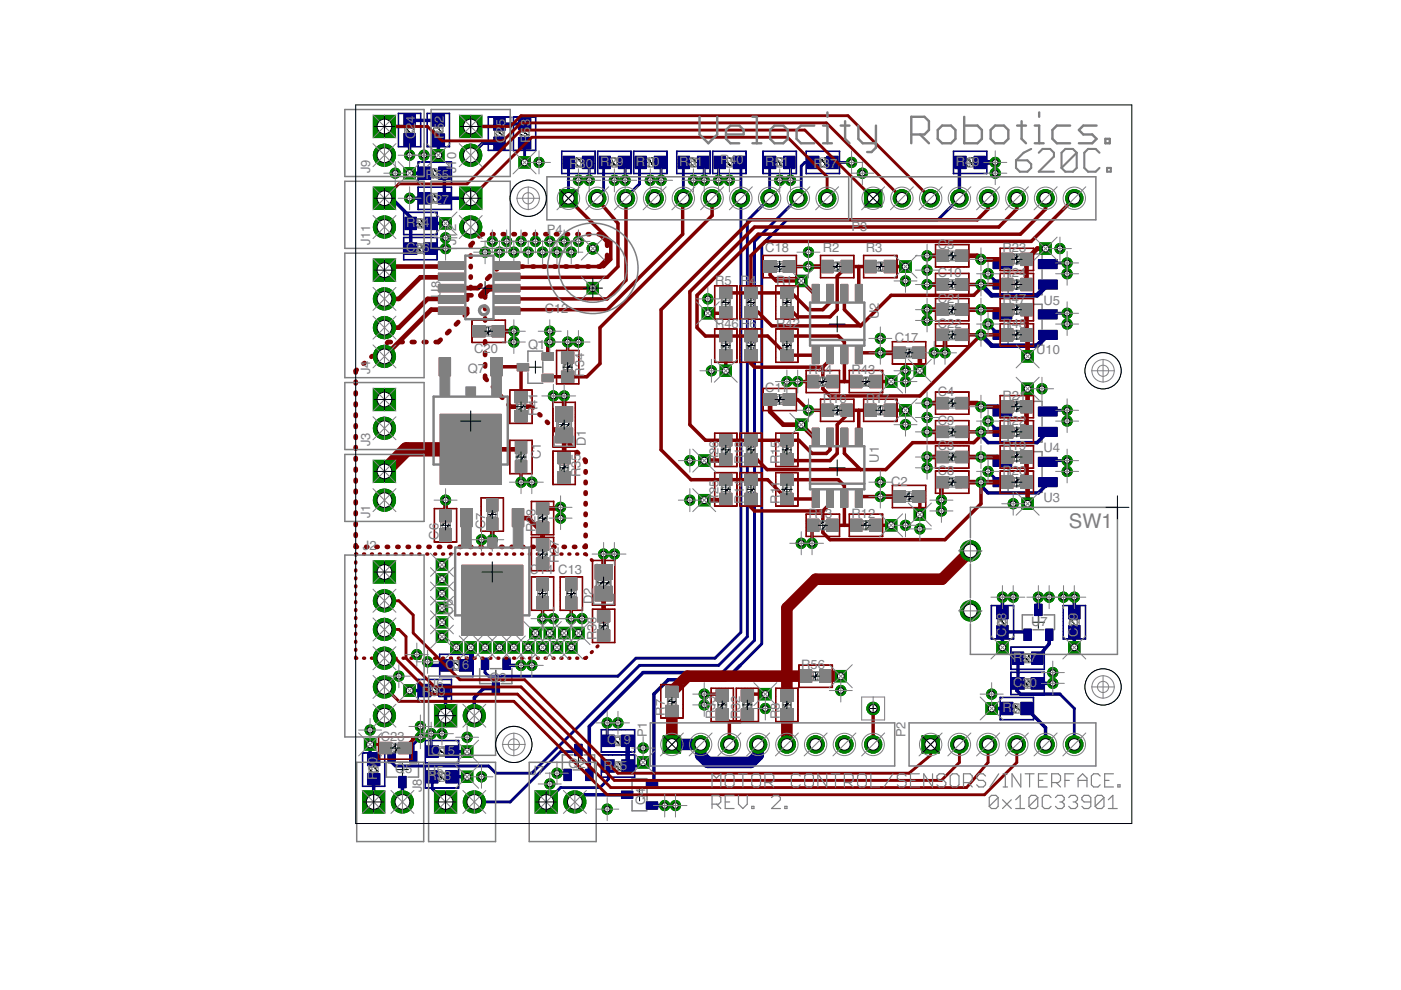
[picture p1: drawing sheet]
<svg xmlns="http://www.w3.org/2000/svg" width="297mm" height="210mm" viewBox="0 0 297 210" stroke-linecap="round" stroke-linejoin="round" font-family="sans-serif">
<defs><g id="words">
<text font-size="4.3" fill="#808080" x="226.6" y="111.9">SW1</text>
<g font-size="2.8" fill="#808080">
<text x="88" y="29.6" transform="rotate(-90 88 29.6)">C</text>
<text x="88" y="27.6" transform="rotate(-90 88 27.6)">2</text>
<text x="88" y="26" transform="rotate(-90 88 26)">4</text>
<text x="94.1" y="29.6" transform="rotate(-90 94.1 29.6)">R</text>
<text x="94.1" y="27.6" transform="rotate(-90 94.1 27.6)">5</text>
<text x="94.1" y="26" transform="rotate(-90 94.1 26)">2</text>
<text x="107.1" y="28.3" transform="rotate(-90 107.1 28.3)">2</text>
<text x="107.1" y="26.8" transform="rotate(-90 107.1 26.8)">5</text>
<text x="112.4" y="28.3" transform="rotate(-90 112.4 28.3)">5</text>
<text x="112.4" y="26.8" transform="rotate(-90 112.4 26.8)">3</text>
<text x="107.1" y="30.3" transform="rotate(-90 107.1 30.3)">C</text>
<text x="112.4" y="30.3" transform="rotate(-90 112.4 30.3)">R</text>
<text x="120.7" y="35.6">R</text>
<text x="122.6" y="35.6">3</text>
<text x="124.2" y="35.6">0</text>
<text x="127.2" y="35.2">R29</text>
<text x="134.8" y="35.2">R10</text>
<text x="144" y="35.2">R31</text>
<text x="152.7" y="34.9">R</text>
<text x="154.6" y="34.9">4</text>
<text x="156.2" y="34.9">0</text>
<text x="162.3" y="35.2">R51</text>
<text x="172.5" y="35.6">R</text>
<text x="174.4" y="35.6">3</text>
<text x="176" y="35.6">7</text>
<text x="202.6" y="35.2">R49</text>
<text x="78.5" y="36.7" transform="rotate(-90 78.5 36.7)">J9</text>
<text x="90.2" y="37.9">R</text>
<text x="92.2" y="37.9">5</text>
<text x="93.7" y="37.9">5</text>
<text x="96.7" y="36.7" transform="rotate(-90 96.7 36.7)">J10</text>
<text x="90.2" y="43.2">C</text>
<text x="92.2" y="43.2">2</text>
<text x="93.7" y="43.2">7</text>
<text x="78.5" y="52" transform="rotate(-90 78.5 52)">J11</text>
<text x="86.1" y="48.1">R54</text>
<text x="86.1" y="53.5">C26</text>
<text x="96.7" y="52" transform="rotate(-90 96.7 52)">J12</text>
<text x="115.9" y="49.7">P4</text>
<text x="162.3" y="53.5">C18</text>
<text x="174.5" y="53.5">R2</text>
<text x="180.5" y="48.9">P3</text>
<text x="183.6" y="53.5">R3</text>
<text x="198.8" y="52.7">C5</text>
<text x="212.5" y="53.5">R23</text>
<text x="198.8" y="58.8">C10</text>
<text x="212.5" y="58.8">R24</text>
<text x="93.4" y="63.1" transform="rotate(-90 93.4 63.1)">U</text>
<text x="93.4" y="61.1" transform="rotate(-90 93.4 61.1)">8</text>
<text x="151.6" y="60.3">R5 R</text>
<text x="158.9" y="60.3">4</text>
<text x="164.5" y="60.3">R1</text>
<text x="198.8" y="64.1">C21</text>
<text x="212.5" y="64.1">R47</text>
<text x="221.2" y="64.6">U5</text>
<text x="115.5" y="66.4">C12</text>
<text x="151.6" y="69.5">R46R</text>
<text x="158.9" y="69.5">6</text>
<text x="164.5" y="69.5">R42</text>
<text x="186.3" y="67.7" transform="rotate(-90 186.3 67.7)">U2</text>
<text x="198.8" y="69.5">C22</text>
<text x="212.5" y="69.5">R48</text>
<text x="100.6" y="74.8">C20</text>
<text x="112" y="74">Q1</text>
<text x="189.7" y="72.5">C17</text>
<text x="219.7" y="75.1">U10</text>
<text x="78.5" y="79.4" transform="rotate(-90 78.5 79.4)">J4</text>
<text x="99.2" y="79">Q7</text>
<text x="123.8" y="79.8" transform="rotate(-90 123.8 79.8)">R34</text>
<text x="162.3" y="83.2">C11</text>
<text x="171.4" y="79.4">R4</text>
<text x="174.9" y="79.4">4</text>
<text x="180.5" y="79.4">R43</text>
<text x="198.8" y="83.9">C4</text>
<text x="113.9" y="88.2" transform="rotate(-90 113.9 88.2)">R41</text>
<text x="174.5" y="85.5">R16</text>
<text x="183.6" y="85.5">R17</text>
<text x="212.5" y="84.7">R21</text>
<text x="78.5" y="94.6" transform="rotate(-90 78.5 94.6)">J3</text>
<text x="124.2" y="94.6" transform="rotate(-90 124.2 94.6)">D1</text>
<text x="198.8" y="95.4">C3</text>
<text x="198.8" y="90">C9</text>
<text x="212.5" y="95.4">R19</text>
<text x="212.5" y="90">R22</text>
<text x="221.2" y="95.8">U4</text>
<text x="114.7" y="97.4" transform="rotate(-90 114.7 97.4)">C1</text>
<text x="123.1" y="101.2" transform="rotate(-90 123.1 101.2)">R35</text>
<text x="152.4" y="98.4" transform="rotate(-90 152.4 98.4)">R26</text>
<text x="157.7" y="98.4" transform="rotate(-90 157.7 98.4)">R18</text>
<text x="165.3" y="98.4" transform="rotate(-90 165.3 98.4)">R15</text>
<text x="186.3" y="98.1" transform="rotate(-90 186.3 98.1)">U1</text>
<text x="198.8" y="100.7">C8</text>
<text x="212.5" y="100.7">R20</text>
<text x="152.4" y="106.8" transform="rotate(-90 152.4 106.8)">R25</text>
<text x="157.7" y="106.8" transform="rotate(-90 157.7 106.8)">R14</text>
<text x="165.3" y="106.8" transform="rotate(-90 165.3 106.8)">R11</text>
<text x="188.9" y="103">C2</text>
<text x="221.2" y="106.5">U3</text>
<text x="78.5" y="109.8" transform="rotate(-90 78.5 109.8)">J1</text>
<text x="102.8" y="112.1" transform="rotate(-90 102.8 112.1)">C7</text>
<text x="113.5" y="112.9" transform="rotate(-90 113.5 112.9)">R28</text>
<text x="171.4" y="109.8">R1</text>
<text x="174.9" y="109.8">3</text>
<text x="180.5" y="109.8">R12</text>
<text x="76.9" y="116.7">J2</text>
<text x="92.9" y="114.4" transform="rotate(-90 92.9 114.4)">C6</text>
<text x="118.5" y="119.5" transform="rotate(-90 118.5 119.5)">R27</text>
<text x="112.3" y="121.7">C14 C13</text>
<text x="96" y="130.4" transform="rotate(-90 96 130.4)">U6</text>
<text x="125.7" y="128.1" transform="rotate(-90 125.7 128.1)">D2</text>
<text x="126.5" y="135.8" transform="rotate(-90 126.5 135.8)">R36</text>
<text x="213.3" y="135" transform="rotate(-90 213.3 135)">C28</text>
<text x="218.6" y="132.7">U</text>
<text x="220.6" y="132.7">7</text>
<text x="228.5" y="135" transform="rotate(-90 228.5 135)">C29</text>
<text x="94.5" y="141.8">C</text>
<text x="96.4" y="141.8">1</text>
<text x="98" y="141.8">6</text>
<text x="169.9" y="141.8">R56</text>
<text x="214.8" y="140.3">R57</text>
<text x="89.4" y="147.6">R</text>
<text x="91.2" y="146">J6</text>
<text x="91.4" y="147.6">39</text>
<text x="103.8" y="144.6">Q</text>
<text x="105.9" y="144.6">3</text>
<text x="151.6" y="149" transform="rotate(-90 151.6 149)">3</text>
<text x="214.8" y="145.7">C30</text>
<text x="140.9" y="151.7" transform="rotate(-90 140.9 151.7)">R7</text>
<text x="151.6" y="152.5" transform="rotate(-90 151.6 152.5)">R3</text>
<text x="156.9" y="152.5" transform="rotate(-90 156.9 152.5)">R32</text>
<text x="165.3" y="152.5" transform="rotate(-90 165.3 152.5)">R8</text>
<text x="212.5" y="151">R9</text>
<text x="80" y="161.9" transform="rotate(-90 80 161.9)">0</text>
<text x="80.7" y="157.1">C23</text>
<text x="91.4" y="160.1">C</text>
<text x="93.4" y="160.1">1</text>
<text x="94.9" y="160.1">5</text>
<text x="128.7" y="157.8">C</text>
<text x="130.7" y="157.8">1</text>
<text x="132.3" y="157.8">9</text>
<text x="137.1" y="156.3" transform="rotate(-90 137.1 156.3)">P1</text>
<text x="192" y="156.3" transform="rotate(-90 192 156.3)">P2</text>
<text x="80" y="165.5" transform="rotate(-90 80 165.5)">R</text>
<text x="80" y="163.5" transform="rotate(-90 80 163.5)">5</text>
<text x="83.8" y="163.9">Q</text>
<text x="85.9" y="163.9">5</text>
<text x="90.7" y="165.5">R38</text>
<text x="91.2" y="164.2">J</text>
<text x="92.5" y="164.2">5</text>
<text x="112.5" y="164.2">J7</text>
<text x="120.5" y="162.8">Q</text>
<text x="122.7" y="162.8">2</text>
<text x="128" y="163.2">R45</text>
<text x="89.4" y="168" transform="rotate(-90 89.4 168)">J8</text>
<text x="136.8" y="170.6" transform="rotate(-90 136.8 170.6)">Q</text>
<text x="136.8" y="168.5" transform="rotate(-90 136.8 168.5)">4</text>
</g>
</g></defs>
<g fill="none" stroke="#000" stroke-width=".21">
<path d="M86 27.6h1.7M86.8 26.8v1.6M91.4 36.7h1.6M92.1 27.6h1.7M92.2 35.9v1.6M92.9 26.8v1.6M105.1 28.3h1.6M105.9 27.5v1.6M110.4 28.3h1.6M111.2 27.5v1.6M121.8 34.4h1.7M122.6 33.6v1.6"/>
<path d="M129.5 34.4h1.6M130.3 33.6v1.6M137.1 34.4h1.6M137.9 33.6v1.6M146.2 34.4h1.6M147 33.6v1.6M153.8 34.4h1.7M154.6 33.6v1.6M164.5 34.4h1.6M165.3 33.6v1.6M173.6 34.4h1.7M174.5 33.6v1.6"/>
<path d="M204.9 34.4h1.6M205.7 33.6v1.6M88.3 47.4h1.7M88.3 52.7h1.7M89.1 46.6v1.6M89.1 51.9v1.6M91.4 42h1.6M92.2 41.2v1.7M212.5 59v2.7M211.2 60.3h2.7M211.2 71h2.7M212.5 69.7v2.6"/>
<path d="M211.2 91.6h2.7M212.5 90.2v2.7M211.2 102.2h2.7M212.5 100.9v2.7M211.7 131.9h1.7M212.5 131.1v1.7M217.1 139.6h1.6M217.9 138.7v1.7M218.9 131.9h2.5M220.2 130.7v2.5M226.9 131.9h1.7M227.8 131.1v1.7"/>
<path d="M91.4 146.4h1.5M92.2 145.6v1.6M92.9 159.4h1.6M93.7 158.5v1.7M95.9 141.1h1.7M96.8 140.3v1.6M103.8 143.4h2.6M105.1 142.1v2.6M130.2 157.1h1.6M131 156.3v1.6M214.8 150.2h1.6M215.6 149.4v1.6"/>
<path d="M217.1 144.9h1.6M217.9 144.1v1.6M78.5 163.2h1.5M79.2 162.4v1.5M84 163.2h2.6M85.3 161.9v2.6M92.9 164.7h1.6M93.7 163.9v1.6M121.4 161.6h2.5M122.6 160.4v2.5M130.2 162.4h1.6M131 161.6v1.6"/>
<path d="M134.3 168.5h2.6M135.6 167.2v2.6"/>
</g>
<g fill="none" stroke="#808080" stroke-width=".38">
<path d="M91.1 37.6h2.1M91.1 35.9h2.1M92.1 26.5v2.1M93.8 26.5v2.1M110.4 27.3v2.1M112.1 27.3v2.1M121.6 35.3h2.1M121.6 33.6h2.1M129.2 35.3h2.1M129.2 33.6h2.1M136.8 35.3h2.1M136.8 33.6h2.1"/>
<path d="M146 35.3h2.1M146 33.6h2.1M153.6 35.3h2.1M153.6 33.6h2.1M164.3 35.3h2M164.3 33.6h2M173.4 35.3h2.1M173.4 33.6h2.1M204.7 35.3h2M204.7 33.6h2M88.1 46.5h2.1M88.1 48.2h2.1"/>
<path d="M216.8 138.7h2.1M91.1 147.3h2.1M91.1 145.6h2.1M214.5 151.1h2.1M214.5 149.4h2.1M216.8 140.4h2.1M78.4 162.1v2.1M80.1 162.1v2.1M92.7 163.9h2M92.7 165.5h2M130 161.6h2.1M130 163.3h2.1"/>
</g>
<g fill="#808080" stroke="#808080" stroke-width=".21">
<path d="M213.6 149.2h.9v2.1h-.9z"/>
<path d="M216.6 149.2h1v2.1h-1z"/>
<path d="M145 33.4h1v2.1h-1z"/>
<path d="M148.1 33.4h.9v2.1h-.9z"/>
<path d="M122.1 158.5h1.1v1.4h-1.1z"/>
<path d="M119.8 163.4h1.1v1.4h-1.1z"/>
<path d="M124.4 163.4h1.1v1.4h-1.1z"/>
<path d="M94.7 163.7h1v2h-1z"/>
<path d="M91.7 163.7h1v2h-1z"/>
<path d="M94.5 158.2h1.2v2.3h-1.2z"/>
<path d="M91.7 158.2h1.2v2.3h-1.2z"/>
<path d="M135.9 33.4h.9v2.1h-.9z"/>
<path d="M138.9 33.4h1v2.1h-1z"/>
<path d="M128.2 33.4h1v2.1h-1z"/>
<path d="M131.3 33.4h1v2.1h-1z"/>
<path d="M120.6 33.4h1v2.1h-1z"/>
<path d="M123.7 33.4h1v2.1h-1z"/>
<path d="M172.4 33.4h1v2.1h-1z"/>
<path d="M175.5 33.4h1v2.1h-1z"/>
<path d="M91.9 28.6h2.1v1h-2.1z"/>
<path d="M91.9 25.6h2.1v.9h-2.1z"/>
<path d="M85.7 25.6h2.3v1.2h-2.3z"/>
<path d="M85.7 28.4h2.3v1.1h-2.3z"/>
<path d="M110.2 29.4h2.1v1h-2.1z"/>
<path d="M110.2 26.3h2.1v1h-2.1z"/>
<path d="M104.7 26.3h2.3v1.2h-2.3z"/>
<path d="M104.7 29.1h2.3v1.2h-2.3z"/>
<path d="M90.2 46.3h.9v2.1h-.9z"/>
<path d="M87.1 46.3h1v2.1h-1z"/>
<path d="M87.1 51.6h1.2v2.3h-1.2z"/>
<path d="M89.9 51.6h1.2v2.3h-1.2z"/>
<path d="M90.2 35.7h.9v2.1h-.9z"/>
<path d="M93.2 35.7h1v2.1h-1z"/>
<path d="M93 40.9h1.2v2.3h-1.2z"/>
<path d="M90.2 40.9h1.2v2.3h-1.2z"/>
<path d="M104.6 145.1h1.1v1.4h-1.1z"/>
<path d="M106.8 140.3h1.1v1.4h-1.1z"/>
<path d="M102.3 140.3h1.1v1.4h-1.1z"/>
<path d="M90.2 145.4h.9v2h-.9z"/>
<path d="M93.2 145.4h1v2h-1z"/>
<path d="M97.6 139.9h1.1v2.3h-1.1z"/>
<path d="M94.8 139.9h1.1v2.3h-1.1z"/>
<path d="M155.7 33.4h1v2.1h-1z"/>
<path d="M152.6 33.4h1v2.1h-1z"/>
<path d="M132.5 168h1.4v1.1h-1.4z"/>
<path d="M137.3 170.2h1.4v1.1h-1.4z"/>
<path d="M137.3 165.7h1.4v1.1h-1.4z"/>
<path d="M132.1 161.4h.9v2h-.9z"/>
<path d="M129 161.4h1v2h-1z"/>
<path d="M131.8 155.9h1.2v2.3h-1.2z"/>
<path d="M129.1 155.9h1.1v2.3h-1.1z"/>
<path d="M203.7 33.4h1v2.1h-1z"/>
<path d="M206.7 33.4h1v2.1h-1z"/>
<path d="M84.8 164.9h1.1v1.4h-1.1z"/>
<path d="M87 160.1h1.1v1.4h-1.1z"/>
<path d="M82.5 160.1h1.1v1.4h-1.1z"/>
<path d="M78.2 161.2h2.1v.9h-2.1z"/>
<path d="M78.2 164.2h2.1v1h-2.1z"/>
<path d="M163.3 33.4h1v2.1h-1z"/>
<path d="M166.3 33.4h1v2.1h-1z"/>
<path d="M219.6 128.8h1.1v1.4h-1.1z"/>
<path d="M217.4 133.6h1.1v1.4h-1.1z"/>
<path d="M221.9 133.6h1.1v1.4h-1.1z"/>
<path d="M211.4 132.8h2.3v1.1h-2.3z"/>
<path d="M211.4 130h2.3v1.1h-2.3z"/>
<path d="M226.7 132.8h2.2v1.1h-2.2z"/>
<path d="M226.7 130h2.2v1.1h-2.2z"/>
<path d="M215.9 138.5h.9v2.1h-.9z"/>
<path d="M218.9 138.5h1v2.1h-1z"/>
<path d="M215.9 143.8h1.2v2.2h-1.2z"/>
<path d="M218.7 143.8h1.2v2.2h-1.2z"/>
<path d="M215.1 149.3h1v1.9h-1z"/>
<path d="M146.5 33.5h1v1.9h-1z"/>
<path d="M93.2 163.7h1v2h-1z"/>
<path d="M93.2 158.6h1v1.5h-1z"/>
<path d="M137.4 33.5h1v1.9h-1z"/>
<path d="M129.8 33.5h.9v1.9h-.9z"/>
<path d="M122.2 33.5h.9v1.9h-.9z"/>
<path d="M174 33.5h.9v1.9h-.9z"/>
<path d="M92 27.1h1.9v1h-1.9z"/>
<path d="M86.1 27.1h1.5v1h-1.5z"/>
<path d="M110.3 27.9h1.9v.9h-1.9z"/>
<path d="M105.2 27.9h1.4v.9h-1.4z"/>
<path d="M88.6 46.4h1v1.9h-1z"/>
<path d="M88.6 52h1v1.4h-1z"/>
<path d="M91.7 35.8h1v1.9h-1z"/>
<path d="M91.7 41.3h1v1.5h-1z"/>
<path d="M91.7 145.5h1v1.9h-1z"/>
<path d="M96.3 140.4h.9v1.4h-.9z"/>
<path d="M154.2 33.5h.9v1.9h-.9z"/>
<path d="M130.5 161.5h1v1.9h-1z"/>
<path d="M130.5 156.4h1v1.4h-1z"/>
<path d="M205.2 33.5h1v1.9h-1z"/>
<path d="M78.3 162.7h1.9v1h-1.9z"/>
<path d="M164.8 33.5h1v1.9h-1z"/>
<path d="M211.8 131.4h1.5v1h-1.5z"/>
<path d="M227.1 131.4h1.4v1h-1.4z"/>
<path d="M217.4 138.6h1v1.9h-1z"/>
<path d="M217.4 144.2h1v1.4h-1z"/>
<path d="M210.5 101.3h4v1.9h-4z"/>
<path d="M220.2 101.3h4v1.9h-4z"/>
<path d="M220.2 97h3.9v1.9h-3.9z"/>
<path d="M210.5 97h4v1.9h-4z"/>
<path d="M210.5 90.6h4v1.9h-4z"/>
<path d="M220.2 90.6h4v1.9h-4z"/>
<path d="M220.2 86.3h3.9v1.9h-3.9z"/>
<path d="M210.5 86.3h4v1.9h-4z"/>
<path d="M210.5 59.4h4v1.9h-4z"/>
<path d="M220.2 59.4h4v1.9h-4z"/>
<path d="M220.2 55.1h3.9v1.9h-3.9z"/>
<path d="M210.5 55.1h4v1.9h-4z"/>
<path d="M210.5 70h4v1.9h-4z"/>
<path d="M220.2 70h4v1.9h-4z"/>
<path d="M220.2 65.7h3.9v1.9h-3.9z"/>
<path d="M210.5 65.7h4v1.9h-4z"/>
<path d="M216.4 148.9h2.4v2.6h-2.4z"/>
<path d="M212.3 148.9h2.5v2.6h-2.5z"/>
<path d="M147.9 33.1h2.4v2.7h-2.4z"/>
<path d="M143.8 33.1h2.4v2.7h-2.4z"/>
<path d="M121.9 157.8h1.5v2.4h-1.5z"/>
<path d="M124.2 163.1h1.5v2.4h-1.5z"/>
<path d="M119.6 163.1h1.5v2.4h-1.5z"/>
<path d="M90.4 163.4h2.5v2.6h-2.5z"/>
<path d="M94.5 163.4h2.4v2.6h-2.4z"/>
<path d="M94.4 158.2h2.6v2.4h-2.6z"/>
<path d="M90.3 158.2h2.7v2.4h-2.7z"/>
<path d="M138.7 33.1h2.4v2.7h-2.4z"/>
<path d="M134.6 33.1h2.5v2.7h-2.5z"/>
<path d="M131.1 33.1h2.4v2.7h-2.4z"/>
<path d="M127 33.1h2.4v2.7h-2.4z"/>
<path d="M123.5 33.1h2.4v2.7h-2.4z"/>
<path d="M119.4 33.1h2.4v2.7h-2.4z"/>
<path d="M175.3 33.1h2.4v2.7h-2.4z"/>
<path d="M171.2 33.1h2.4v2.7h-2.4z"/>
<path d="M91.6 24.3h2.7v2.4h-2.7z"/>
<path d="M91.6 28.4h2.7v2.4h-2.7z"/>
<path d="M85.6 24.2h2.5v2.6h-2.5z"/>
<path d="M85.6 28.3h2.5v2.6h-2.5z"/>
<path d="M109.9 25.1h2.6v2.4h-2.6z"/>
<path d="M109.9 29.2h2.6v2.4h-2.6z"/>
<path d="M104.7 25h2.4v2.6h-2.4z"/>
<path d="M104.7 29.1h2.4v2.6h-2.4z"/>
<path d="M85.9 46.1h2.4v2.6h-2.4z"/>
<path d="M90 46.1h2.4v2.6h-2.4z"/>
<path d="M85.8 51.5h2.6v2.4h-2.6z"/>
<path d="M89.9 51.5h2.6v2.4h-2.6z"/>
<path d="M93 35.4h2.4v2.6h-2.4z"/>
<path d="M88.9 35.4h2.4v2.6h-2.4z"/>
<path d="M92.9 40.8h2.6v2.4h-2.6z"/>
<path d="M88.8 40.8h2.6v2.4h-2.6z"/>
<path d="M104.4 144.8h1.5v2.4h-1.5z"/>
<path d="M102 139.5h1.6v2.4h-1.6z"/>
<path d="M106.6 139.5h1.6v2.4h-1.6z"/>
<path d="M93 145.1h2.4v2.6h-2.4z"/>
<path d="M88.9 145.1h2.4v2.6h-2.4z"/>
<path d="M97.5 139.9h2.6v2.4h-2.6z"/>
<path d="M93.4 139.9h2.6v2.4h-2.6z"/>
<path d="M151.4 33.1h2.4v2.7h-2.4z"/>
<path d="M155.5 33.1h2.4v2.7h-2.4z"/>
<path d="M131.8 167.7h2.4v1.6h-2.4z"/>
<path d="M137 165.4h2.4v1.6h-2.4z"/>
<path d="M137 170h2.4v1.6h-2.4z"/>
<path d="M127.8 161.1h2.4v2.6h-2.4z"/>
<path d="M131.9 161.1h2.4v2.6h-2.4z"/>
<path d="M131.8 155.9h2.6v2.4h-2.6z"/>
<path d="M127.7 155.9h2.6v2.4h-2.6z"/>
<path d="M206.5 33.1h2.4v2.7h-2.4z"/>
<path d="M202.4 33.1h2.5v2.7h-2.5z"/>
<path d="M84.5 164.6h1.6v2.4h-1.6z"/>
<path d="M82.3 159.3h1.5v2.4h-1.5z"/>
<path d="M86.8 159.3h1.6v2.4h-1.6z"/>
<path d="M77.9 164h2.6v2.4h-2.6z"/>
<path d="M77.9 159.9h2.6v2.4h-2.6z"/>
<path d="M166.1 33.1h2.5v2.7h-2.5z"/>
<path d="M162.1 33.1h2.4v2.7h-2.4z"/>
<path d="M219.4 128.1h1.5v2.4h-1.5z"/>
<path d="M221.7 133.4h1.5v2.4h-1.5z"/>
<path d="M217.1 133.4h1.6v2.4h-1.6z"/>
<path d="M211.3 132.7h2.4v2.6h-2.4z"/>
<path d="M211.3 128.6h2.4v2.6h-2.4z"/>
<path d="M226.6 132.7h2.4v2.6h-2.4z"/>
<path d="M226.6 128.6h2.4v2.6h-2.4z"/>
<path d="M218.7 138.2h2.4v2.7h-2.4z"/>
<path d="M214.6 138.2h2.4v2.7h-2.4z"/>
<path d="M214.5 143.7h2.6v2.4h-2.6z"/>
<path d="M218.6 143.7h2.6v2.4h-2.6z"/>
</g>
<g fill="none" stroke="#808080" stroke-width=".25">
<path d="M85.8 26.7v1.7M87.8 26.7v1.7M104.9 27.5v1.7M106.9 27.5v1.7M88.3 53.7h1.7M88.3 51.7h1.7M91.3 41h1.7M91.3 43.1h1.7M211.5 131.1v1.7M213.6 131.1v1.7M226.8 131.1v1.7M228.8 131.1v1.7"/>
<path d="M92.8 158.3h1.8M95.9 140h1.7M95.9 142.1h1.7M130.2 156h1.7M130.2 158.1h1.7M217 145.9h1.7M217 143.9h1.7M92.8 160.4h1.8"/>
</g>
<g fill="none" stroke="#808080" stroke-width=".32">
<path d="M213.7 57.2v1.9M213.7 54.8l1-1h6.2v1M220.9 57.2v1.9M213.7 61.5v1h7.2v-1M213.7 67.9v1.9M213.7 72.2v1h7.2v-1M213.7 65.5l1-1h6.2v1M220.9 67.9v1.9M213.7 88.5v1.9M213.7 92.8v.9h7.2v-.9M213.7 99.1v1.9M213.7 86l1-.9h6.2v.9"/>
<path d="M213.7 96.7l1-.9h6.2v.9M220.9 88.5v1.9M220.9 99.1v1.9M213.7 103.4v1h7.2v-1M219 130.4h-2.3v3.1M219 133.5h2.3M221.3 130.4h2.3v3.1M101.7 141.8v3.1h2.3M104 141.8h2.3M108.5 141.8v3.1h-2.2M81.9 161.6v3.2h2.3M84.2 161.6h2.3"/>
<path d="M88.7 161.6v3.2h-2.2M121.5 160.1h-2.3v3.1M121.5 163.2h2.3M123.8 160.1h2.3v3.1M134 169.7v2.2h3.2M137.2 165.1h-3.2v2.2M137.2 167.3v2.4"/>
</g>
<g fill="#000080" stroke="#000080" stroke-width=".21">
<path d="M212 147.8l7.2 .1z"/>
<path d="M212 147.8h.1v4.9z"/>
<path d="M212 152.6h7.2z"/>
<path d="M219.1 147.8h.1l-.1 4.9z"/>
<path d="M143.4 32l7.2 .1z"/>
<path d="M143.4 32h.2l-.1 4.9z"/>
<path d="M143.4 36.8h7.2z"/>
<path d="M150.5 32h.1v4.9z"/>
<path d="M90.1 167l7.2 .1z"/>
<path d="M97.2 162.3h.1v4.8z"/>
<path d="M90.1 162.3l7.2 .1z"/>
<path d="M90.1 162.3h.1v4.8z"/>
<path d="M90.1 157h7.2z"/>
<path d="M90.1 157h.1v4.8z"/>
<path d="M90.1 161.7l7.2 .1z"/>
<path d="M97.2 157l.1 4.8z"/>
<path d="M134.3 32l7.2 .1z"/>
<path d="M134.3 32h.1v4.9z"/>
<path d="M134.3 36.7l7.2 .1-7.2 .1z"/>
<path d="M141.4 32h.1l-.1 4.9z"/>
<path d="M126.7 32l7.2 .1z"/>
<path d="M126.7 32h.1l-.1 4.9z"/>
<path d="M126.7 36.8h7.2z"/>
<path d="M133.7 32h.2l-.1 4.9z"/>
<path d="M119 32l7.2 .1z"/>
<path d="M119 32h.2l-.1 4.9z"/>
<path d="M119 36.8h7.2z"/>
<path d="M126.1 32h.1v4.9z"/>
<path d="M170.9 32l7.2 .1z"/>
<path d="M170.9 32h.1l-.1 4.9z"/>
<path d="M170.9 36.7l7.2 .1-7.2 .1z"/>
<path d="M178 32v4.9z"/>
<path d="M90.5 24h.1v7.2z"/>
<path d="M90.5 31.1h4.9z"/>
<path d="M95.2 24h.2l-.1 7.2z"/>
<path d="M90.5 24l4.9 .1z"/>
<path d="M84.4 24h.1v7.2z"/>
<path d="M84.4 31.1h4.9z"/>
<path d="M89.2 24v7.2z"/>
<path d="M84.4 24l4.9 .1z"/>
<path d="M108.8 24.8h.1v7.1z"/>
<path d="M108.8 31.9h4.8z"/>
<path d="M113.5 24.8h.1v7.1z"/>
<path d="M108.8 24.8h4.8z"/>
<path d="M103.5 24.8h.1l-.1 7.1z"/>
<path d="M103.5 31.9h4.8z"/>
<path d="M108.2 24.7l.1 7.2z"/>
<path d="M103.5 24.8h4.8z"/>
<path d="M85.5 49.7l7.2 .1z"/>
<path d="M92.6 45h.1v4.8z"/>
<path d="M85.5 45h7.2z"/>
<path d="M85.5 45h.2l-.1 4.8z"/>
<path d="M85.5 55.1h7.2z"/>
<path d="M92.6 50.3h.1v4.8z"/>
<path d="M85.5 50.3l7.2 .1z"/>
<path d="M85.5 50.3h.2l-.1 4.8z"/>
<path d="M88.6 34.3l7.2 .1z"/>
<path d="M88.6 34.3h.1v4.8z"/>
<path d="M88.6 39.1h7.2z"/>
<path d="M95.7 34.3v4.8z"/>
<path d="M88.6 39.7h7.2z"/>
<path d="M88.6 39.7h.1v4.8z"/>
<path d="M88.6 44.3l7.2 .1-7.2 .1z"/>
<path d="M95.7 39.7h.1l-.1 4.8z"/>
<path d="M88.6 144l7.2 .1z"/>
<path d="M88.6 144h.1v4.8z"/>
<path d="M88.6 148.8h7.2z"/>
<path d="M95.7 144h.1l-.1 4.8z"/>
<path d="M93.2 138.7h7.2z"/>
<path d="M93.2 138.7h.1l-.1 4.8z"/>
<path d="M93.2 143.4l7.2 .1z"/>
<path d="M100.3 138.7v4.8z"/>
<path d="M151 36.8h7.2z"/>
<path d="M158.1 32h.1v4.9z"/>
<path d="M151 32l7.2 .1z"/>
<path d="M151 32h.2l-.1 4.9z"/>
<path d="M127.4 164.8h7.2z"/>
<path d="M134.5 160h.1v4.8z"/>
<path d="M127.4 160l7.2 .1z"/>
<path d="M127.4 160h.2l-.1 4.8z"/>
<path d="M127.4 154.7h7.2z"/>
<path d="M127.4 154.7h.2l-.1 4.8z"/>
<path d="M127.4 159.4l7.2 .1z"/>
<path d="M134.5 154.7h.1v4.8z"/>
<path d="M202.1 32l7.2 .1h-7.2z"/>
<path d="M202.1 32l.1 4.9z"/>
<path d="M202.1 36.8h7.2z"/>
<path d="M209.2 32h.1v4.9z"/>
<path d="M81.5 159.6h.1v7.2z"/>
<path d="M76.8 159.6l4.8 .1z"/>
<path d="M76.8 159.6h.1v7.2z"/>
<path d="M76.9 166.6l4.7 .1-4.7 .1z"/>
<path d="M161.7 32l7.2 .1z"/>
<path d="M161.7 32h.1v4.9z"/>
<path d="M161.7 36.8h7.2z"/>
<path d="M168.8 32l.1 4.9z"/>
<path d="M214.8 128.4h.2l-.1 7.1z"/>
<path d="M210.1 128.4h4.9z"/>
<path d="M210.1 128.4h.1v7.1z"/>
<path d="M210.1 135.4l4.9 .1z"/>
<path d="M230.1 128.4h.1v7.1z"/>
<path d="M225.4 128.4h4.8z"/>
<path d="M225.4 128.4h.1l-.1 7.1z"/>
<path d="M225.4 135.4l4.8 .1z"/>
<path d="M214.3 137.2h7.2z"/>
<path d="M214.3 137.2h.1v4.8z"/>
<path d="M214.3 141.9h7.2z"/>
<path d="M221.3 137.2h.2l-.1 4.8z"/>
<path d="M214.3 147.2l7.2 .1z"/>
<path d="M221.3 142.5h.2l-.1 4.8z"/>
<path d="M214.3 142.5l7.2 .1z"/>
<path d="M214.3 142.5h.1v4.8z"/>
<path d="M210.5 101.3h4v1.9h-4z"/>
<path d="M220.2 101.3h4v1.9h-4z"/>
<path d="M220.2 97h3.9v1.9h-3.9z"/>
<path d="M210.5 97h4v1.9h-4z"/>
<path d="M210.5 90.6h4v1.9h-4z"/>
<path d="M220.2 90.6h4v1.9h-4z"/>
<path d="M220.2 86.3h3.9v1.9h-3.9z"/>
<path d="M210.5 86.3h4v1.9h-4z"/>
<path d="M210.5 59.4h4v1.9h-4z"/>
<path d="M220.2 59.4h4v1.9h-4z"/>
<path d="M220.2 55.1h3.9v1.9h-3.9z"/>
<path d="M210.5 55.1h4v1.9h-4z"/>
<path d="M210.5 70h4v1.9h-4z"/>
<path d="M220.2 70h4v1.9h-4z"/>
<path d="M220.2 65.7h3.9v1.9h-3.9z"/>
<path d="M210.5 65.7h4v1.9h-4z"/>
<path d="M216.4 148.9h2.4v2.6h-2.4z"/>
<path d="M212.3 148.9h2.5v2.6h-2.5z"/>
<path d="M147.9 33.1h2.4v2.7h-2.4z"/>
<path d="M143.8 33.1h2.4v2.7h-2.4z"/>
<path d="M121.9 157.8h1.5v2.4h-1.5z"/>
<path d="M124.2 163.1h1.5v2.4h-1.5z"/>
<path d="M119.6 163.1h1.5v2.4h-1.5z"/>
<path d="M90.4 163.4h2.5v2.6h-2.5z"/>
<path d="M94.5 163.4h2.4v2.6h-2.4z"/>
<path d="M94.4 158.2h2.6v2.4h-2.6z"/>
<path d="M90.3 158.2h2.7v2.4h-2.7z"/>
<path d="M138.7 33.1h2.4v2.7h-2.4z"/>
<path d="M134.6 33.1h2.5v2.7h-2.5z"/>
<path d="M131.1 33.1h2.4v2.7h-2.4z"/>
<path d="M127 33.1h2.4v2.7h-2.4z"/>
<path d="M123.5 33.1h2.4v2.7h-2.4z"/>
<path d="M119.4 33.1h2.4v2.7h-2.4z"/>
<path d="M175.3 33.1h2.4v2.7h-2.4z"/>
<path d="M171.2 33.1h2.4v2.7h-2.4z"/>
<path d="M91.6 24.3h2.7v2.4h-2.7z"/>
<path d="M91.6 28.4h2.7v2.4h-2.7z"/>
<path d="M85.6 24.2h2.5v2.6h-2.5z"/>
<path d="M85.6 28.3h2.5v2.6h-2.5z"/>
<path d="M109.9 25.1h2.6v2.4h-2.6z"/>
<path d="M109.9 29.2h2.6v2.4h-2.6z"/>
<path d="M104.7 25h2.4v2.6h-2.4z"/>
<path d="M104.7 29.1h2.4v2.6h-2.4z"/>
<path d="M85.9 46.1h2.4v2.6h-2.4z"/>
<path d="M90 46.1h2.4v2.6h-2.4z"/>
<path d="M85.8 51.5h2.6v2.4h-2.6z"/>
<path d="M89.9 51.5h2.6v2.4h-2.6z"/>
<path d="M93 35.4h2.4v2.6h-2.4z"/>
<path d="M88.9 35.4h2.4v2.6h-2.4z"/>
<path d="M92.9 40.8h2.6v2.4h-2.6z"/>
<path d="M88.8 40.8h2.6v2.4h-2.6z"/>
<path d="M104.4 144.8h1.5v2.4h-1.5z"/>
<path d="M102 139.5h1.6v2.4h-1.6z"/>
<path d="M106.6 139.5h1.6v2.4h-1.6z"/>
<path d="M93 145.1h2.4v2.6h-2.4z"/>
<path d="M88.9 145.1h2.4v2.6h-2.4z"/>
<path d="M97.5 139.9h2.6v2.4h-2.6z"/>
<path d="M93.4 139.9h2.6v2.4h-2.6z"/>
<path d="M151.4 33.1h2.4v2.7h-2.4z"/>
<path d="M155.5 33.1h2.4v2.7h-2.4z"/>
<path d="M131.8 167.7h2.4v1.6h-2.4z"/>
<path d="M137 165.4h2.4v1.6h-2.4z"/>
<path d="M137 170h2.4v1.6h-2.4z"/>
<path d="M127.8 161.1h2.4v2.6h-2.4z"/>
<path d="M131.9 161.1h2.4v2.6h-2.4z"/>
<path d="M131.8 155.9h2.6v2.4h-2.6z"/>
<path d="M127.7 155.9h2.6v2.4h-2.6z"/>
<path d="M206.5 33.1h2.4v2.7h-2.4z"/>
<path d="M202.4 33.1h2.5v2.7h-2.5z"/>
<path d="M84.5 164.6h1.6v2.4h-1.6z"/>
<path d="M82.3 159.3h1.5v2.4h-1.5z"/>
<path d="M86.8 159.3h1.6v2.4h-1.6z"/>
<path d="M77.9 164h2.6v2.4h-2.6z"/>
<path d="M77.9 159.9h2.6v2.4h-2.6z"/>
<path d="M166.1 33.1h2.5v2.7h-2.5z"/>
<path d="M162.1 33.1h2.4v2.7h-2.4z"/>
<path d="M219.4 128.1h1.5v2.4h-1.5z"/>
<path d="M221.7 133.4h1.5v2.4h-1.5z"/>
<path d="M217.1 133.4h1.6v2.4h-1.6z"/>
<path d="M211.3 132.7h2.4v2.6h-2.4z"/>
<path d="M211.3 128.6h2.4v2.6h-2.4z"/>
<path d="M226.6 132.7h2.4v2.6h-2.4z"/>
<path d="M226.6 128.6h2.4v2.6h-2.4z"/>
<path d="M218.7 138.2h2.4v2.7h-2.4z"/>
<path d="M214.6 138.2h2.4v2.7h-2.4z"/>
<path d="M214.5 143.7h2.6v2.4h-2.6z"/>
<path d="M218.6 143.7h2.6v2.4h-2.6z"/>
</g>
<g fill="none" stroke="#000080" stroke-width=".74">
<path d="M81.5 26.8h5.9M86.8 29.6v3.3M86.8 36.7h3.3M86.8 25.5h6.1M92.9 29.6v3.3M94.2 36.7v5.3h5.6M99.8 26.8h5.8M105.9 30.4h-3.6l-2.5 2.5M105.9 26.3h5.3M203.6 34.4l-.2 .3v7.3M81.5 42h1.5l4.1 4.1v6.6M86.8 42h3.3"/>
<path d="M91.2 52.7h3.3M91.2 47.4h3.3M126.6 42h.1M208.7 91.6l-.7 .7 1.5 1.6h10.4l2.3-2.3M208 103l1.5 1.5h10.7l1.5-1.5M99.8 137.3v3.5l-1 .3M212.5 126.6v3.3M215.8 139.6v5.3l-.2 .2v1.3l.7 .8h8.4M217.9 134.6v-.6h-5.4v3.3M220.2 126.6v2.7M222.5 134.6h-.3l.2 .2v1.7l-2.5 3.1M227.8 126.6v3.3"/>
<path d="M227.8 134v3.3M78.5 157.8v2.6l.7 .7M83 159.8v.7M86.8 146.4h3.3M90.7 140.3l.7 .8h3.3M94.2 146.4l.3 .3v5M95.7 159.4h3.3M102.8 140.7h.1M105.1 146h-2.6l-1.9 1.9v3.8M107.4 140.7h.1M107.4 140.7l.4 .4h2.7M153.1 142.6h-16.7l-11.5 11.4v10.3"/>
<path d="M156.9 141.1l-3 3h-12.2l-3.1 3.1v18.6l-.4 .4M210.2 150.2h3.4M217.6 150.2l4.1 4.1v3.5M219.9 144.9h3.3M79.2 165.2v4.8M85.3 165.8v4.2M95.7 164.7h3.3M118.1 163.9h1.9l.4 .4M133 168.5h-9.6l-1.5 1.5M133.1 162.4h.2M140.9 170.8h-2.6"/>
</g>
<g fill="none" stroke="#000080" stroke-width=".61">
<path d="M111.2 30.4v4M120.6 34.4l-.1 7.6M124.7 34.4l.2-.2v4M128.2 34.4l-.2 .3v5.8l-1.4 1.5M132.3 34.4l.2-.2v4M135.8 34.4l-.2 .3v4.3l-2.9 3M139.9 34.4l.3-.2v4M145 34.4l-.1 7.6M149.1 34.4l.2-.2v4M152.6 34.4l-.2 .3v3.5M156.7 34.4l.4 .4v99.3l-5.5 5.5h-16.8l-3.8 3.8h-27.4l-.8-.8v-1.9M163.3 34.4l-.1 7.6-4.7 4.8v88.2l-6.1 6.1h-16.8l-22.8 22.8h-7.7l-1.5-1.5h-19.8l-.8-.8v-1.8"/>
<path d="M167.3 34.4l.3 .3v3.5M172.4 34.4h-1.8l-.7 .8v6.2l-.8 .6-9.1 9.2v84.5l-6.9 6.9M176.5 34.4h4.1M203.4 42l-4.6 4.6h-32l-5.3 5.3v84.6l-4.6 4.6M209.5 58l2.3 2.3h.7M226.3 55.8h-3.9l-.3 .2M209.5 68.7l2.3 2.3h.7M226.3 66.4h-3.9l-.3 .3M209.5 99.9l2.3 2.3h.7M209.5 89.3l2.3 2.3h.7M226.3 87h-3.9l-.3 .2M226.3 97.7h-3.9l-.3 .2"/>
<path d="M89.1 156.3l-1.5 1.5v2.7M91.4 155.6v3.5l.3 .3M122.6 159l-.3 .4h-3.4l-10.7 10.6h-7.6M124.9 154v.1M128.7 153.3v4.3l.3-.5M224.7 147.2l3.1 3v7.6M87.6 160.5h.1M91.7 164.7v2.5l2.8 2.8M129 162.4v2.8l-1.8 1.8h-8.3l-3.1 3M136.4 161.6l-.8 .8h-2.5"/>
</g>
<g fill="none" stroke="#000080" stroke-width=".99">
<path d="M86.8 25.5l.6 1.3M105.9 26.3l-.3 .5M207.7 34.4h3.3M86.8 52.2l.3 .5M208 55h3.5l1 1M208 60.3l2.2 2.3h9.7l2.3-2.3M208 65.7h3.5l1 1M208 71l2.2 2.3h9.7l2.3-2.3M208 96.9h3.5l1 1M208 91.6v.7M208 86.2h3.5l1 1M208 102.2v.8"/>
<path d="M222.2 102.2l-.5 .5v.3M133.1 157.1v5.3"/>
</g>
<path d="M142.5 157.8h6v2.3l1.6 1.5h9.1l1.5-1.5v-2.3" fill="none" stroke="#000080" stroke-width="2.5"/>
<path d="M140.6 156h3.7v3.7h-3.7z" fill="#008000" stroke="#008000" stroke-width=".21"/>
<circle cx="142.5" cy="157.8" r="1.23" fill="#fff" stroke="#000" stroke-width=".21"/>
<circle cx="148.5" cy="157.8" r="1.84" fill="#008000" stroke="#008000" stroke-width=".21"/>
<circle cx="148.5" cy="157.8" r="1.23" fill="#fff" stroke="#000" stroke-width=".21"/>
<circle cx="154.6" cy="157.8" r="1.84" fill="#008000" stroke="#008000" stroke-width=".21"/>
<circle cx="154.6" cy="157.8" r="1.23" fill="#fff" stroke="#000" stroke-width=".21"/>
<circle cx="160.7" cy="157.8" r="1.84" fill="#008000" stroke="#008000" stroke-width=".21"/>
<circle cx="160.7" cy="157.8" r="1.23" fill="#fff" stroke="#000" stroke-width=".21"/>
<circle cx="166.8" cy="157.8" r="1.84" fill="#008000" stroke="#008000" stroke-width=".21"/>
<circle cx="166.8" cy="157.8" r="1.23" fill="#fff" stroke="#000" stroke-width=".21"/>
<circle cx="172.9" cy="157.8" r="1.84" fill="#008000" stroke="#008000" stroke-width=".21"/>
<circle cx="172.9" cy="157.8" r="1.23" fill="#fff" stroke="#000" stroke-width=".21"/>
<circle cx="179" cy="157.8" r="1.84" fill="#008000" stroke="#008000" stroke-width=".21"/>
<circle cx="179" cy="157.8" r="1.23" fill="#fff" stroke="#000" stroke-width=".21"/>
<circle cx="185.1" cy="157.8" r="1.84" fill="#008000" stroke="#008000" stroke-width=".21"/>
<circle cx="185.1" cy="157.8" r="1.23" fill="#fff" stroke="#000" stroke-width=".21"/>
<path d="M183.3 40.2h3.7v3.7h-3.7z" fill="#008000" stroke="#008000" stroke-width=".21"/>
<circle cx="185.1" cy="42" r="1.23" fill="#fff" stroke="#000" stroke-width=".21"/>
<circle cx="191.2" cy="42" r="1.84" fill="#008000" stroke="#008000" stroke-width=".21"/>
<circle cx="191.2" cy="42" r="1.23" fill="#fff" stroke="#000" stroke-width=".21"/>
<circle cx="197.3" cy="42" r="1.84" fill="#008000" stroke="#008000" stroke-width=".21"/>
<circle cx="197.3" cy="42" r="1.23" fill="#fff" stroke="#000" stroke-width=".21"/>
<circle cx="203.4" cy="42" r="1.84" fill="#008000" stroke="#008000" stroke-width=".21"/>
<circle cx="203.4" cy="42" r="1.23" fill="#fff" stroke="#000" stroke-width=".21"/>
<circle cx="209.5" cy="42" r="1.84" fill="#008000" stroke="#008000" stroke-width=".21"/>
<circle cx="209.5" cy="42" r="1.23" fill="#fff" stroke="#000" stroke-width=".21"/>
<circle cx="215.6" cy="42" r="1.84" fill="#008000" stroke="#008000" stroke-width=".21"/>
<circle cx="215.6" cy="42" r="1.23" fill="#fff" stroke="#000" stroke-width=".21"/>
<circle cx="221.7" cy="42" r="1.84" fill="#008000" stroke="#008000" stroke-width=".21"/>
<circle cx="221.7" cy="42" r="1.23" fill="#fff" stroke="#000" stroke-width=".21"/>
<circle cx="227.8" cy="42" r="1.84" fill="#008000" stroke="#008000" stroke-width=".21"/>
<circle cx="227.8" cy="42" r="1.23" fill="#fff" stroke="#000" stroke-width=".21"/>
<path d="M118.7 40.2h3.7v3.7h-3.7z" fill="#008000" stroke="#008000" stroke-width=".21"/>
<circle cx="120.5" cy="42" r="1.23" fill="#fff" stroke="#000" stroke-width=".21"/>
<circle cx="126.6" cy="42" r="1.84" fill="#008000" stroke="#008000" stroke-width=".21"/>
<circle cx="126.6" cy="42" r="1.23" fill="#fff" stroke="#000" stroke-width=".21"/>
<circle cx="132.7" cy="42" r="1.84" fill="#008000" stroke="#008000" stroke-width=".21"/>
<circle cx="132.7" cy="42" r="1.23" fill="#fff" stroke="#000" stroke-width=".21"/>
<circle cx="138.8" cy="42" r="1.84" fill="#008000" stroke="#008000" stroke-width=".21"/>
<circle cx="138.8" cy="42" r="1.23" fill="#fff" stroke="#000" stroke-width=".21"/>
<circle cx="144.9" cy="42" r="1.84" fill="#008000" stroke="#008000" stroke-width=".21"/>
<circle cx="144.9" cy="42" r="1.23" fill="#fff" stroke="#000" stroke-width=".21"/>
<circle cx="151" cy="42" r="1.84" fill="#008000" stroke="#008000" stroke-width=".21"/>
<circle cx="151" cy="42" r="1.23" fill="#fff" stroke="#000" stroke-width=".21"/>
<circle cx="157.1" cy="42" r="1.84" fill="#008000" stroke="#008000" stroke-width=".21"/>
<circle cx="157.1" cy="42" r="1.23" fill="#fff" stroke="#000" stroke-width=".21"/>
<circle cx="163.2" cy="42" r="1.84" fill="#008000" stroke="#008000" stroke-width=".21"/>
<circle cx="163.2" cy="42" r="1.23" fill="#fff" stroke="#000" stroke-width=".21"/>
<circle cx="169.3" cy="42" r="1.84" fill="#008000" stroke="#008000" stroke-width=".21"/>
<circle cx="169.3" cy="42" r="1.23" fill="#fff" stroke="#000" stroke-width=".21"/>
<circle cx="175.4" cy="42" r="1.84" fill="#008000" stroke="#008000" stroke-width=".21"/>
<circle cx="175.4" cy="42" r="1.23" fill="#fff" stroke="#000" stroke-width=".21"/>
<path d="M195.5 156h3.7v3.7h-3.7z" fill="#008000" stroke="#008000" stroke-width=".21"/>
<circle cx="197.3" cy="157.8" r="1.23" fill="#fff" stroke="#000" stroke-width=".21"/>
<circle cx="203.4" cy="157.8" r="1.84" fill="#008000" stroke="#008000" stroke-width=".21"/>
<circle cx="203.4" cy="157.8" r="1.23" fill="#fff" stroke="#000" stroke-width=".21"/>
<circle cx="209.5" cy="157.8" r="1.84" fill="#008000" stroke="#008000" stroke-width=".21"/>
<circle cx="209.5" cy="157.8" r="1.23" fill="#fff" stroke="#000" stroke-width=".21"/>
<circle cx="215.6" cy="157.8" r="1.84" fill="#008000" stroke="#008000" stroke-width=".21"/>
<circle cx="215.6" cy="157.8" r="1.23" fill="#fff" stroke="#000" stroke-width=".21"/>
<circle cx="221.7" cy="157.8" r="1.84" fill="#008000" stroke="#008000" stroke-width=".21"/>
<circle cx="221.7" cy="157.8" r="1.23" fill="#fff" stroke="#000" stroke-width=".21"/>
<circle cx="227.8" cy="157.8" r="1.84" fill="#008000" stroke="#008000" stroke-width=".21"/>
<circle cx="227.8" cy="157.8" r="1.23" fill="#fff" stroke="#000" stroke-width=".21"/>
<path d="M79.2 97.6h4.7v4.7h-4.7z" fill="#008000" stroke="#008000" stroke-width=".21"/>
<circle cx="81.5" cy="99.9" r="1.57" fill="#fff" stroke="#000" stroke-width=".21"/>
<circle cx="81.5" cy="106" r="2.35" fill="#008000" stroke="#008000" stroke-width=".21"/>
<circle cx="81.5" cy="106" r="1.57" fill="#fff" stroke="#000" stroke-width=".21"/>
<path d="M79.2 82.4h4.7v4.7h-4.7z" fill="#008000" stroke="#008000" stroke-width=".21"/>
<circle cx="81.5" cy="84.7" r="1.57" fill="#fff" stroke="#000" stroke-width=".21"/>
<circle cx="81.5" cy="90.8" r="2.35" fill="#008000" stroke="#008000" stroke-width=".21"/>
<circle cx="81.5" cy="90.8" r="1.57" fill="#fff" stroke="#000" stroke-width=".21"/>
<path d="M79.2 54.9h4.7v4.7h-4.7z" fill="#008000" stroke="#008000" stroke-width=".21"/>
<circle cx="81.5" cy="57.3" r="1.57" fill="#fff" stroke="#000" stroke-width=".21"/>
<circle cx="81.5" cy="63.4" r="2.35" fill="#008000" stroke="#008000" stroke-width=".21"/>
<circle cx="81.5" cy="63.4" r="1.57" fill="#fff" stroke="#000" stroke-width=".21"/>
<circle cx="81.5" cy="69.5" r="2.35" fill="#008000" stroke="#008000" stroke-width=".21"/>
<circle cx="81.5" cy="69.5" r="1.57" fill="#fff" stroke="#000" stroke-width=".21"/>
<circle cx="81.5" cy="75.6" r="2.35" fill="#008000" stroke="#008000" stroke-width=".21"/>
<circle cx="81.5" cy="75.6" r="1.57" fill="#fff" stroke="#000" stroke-width=".21"/>
<circle cx="185.1" cy="150.2" r="1.33" fill="#008000" stroke="#008000" stroke-width=".21"/>
<circle cx="185.1" cy="150.2" r=".85" fill="#fff" stroke="#000" stroke-width=".21"/>
<path d="M124.5 59.9h2.4v2.4h-2.4z" fill="#008000" stroke="#008000" stroke-width=".21"/>
<circle cx="125.7" cy="61.1" r=".72" fill="#fff" stroke="#000" stroke-width=".21"/>
<circle cx="125.7" cy="52.7" r="1.21" fill="#008000" stroke="#008000" stroke-width=".21"/>
<circle cx="125.7" cy="52.7" r=".72" fill="#fff" stroke="#000" stroke-width=".21"/>
<path d="M79.2 118.9h4.7v4.7h-4.7z" fill="#008000" stroke="#008000" stroke-width=".21"/>
<circle cx="81.5" cy="121.3" r="1.57" fill="#fff" stroke="#000" stroke-width=".21"/>
<circle cx="81.5" cy="127.4" r="2.35" fill="#008000" stroke="#008000" stroke-width=".21"/>
<circle cx="81.5" cy="127.4" r="1.57" fill="#fff" stroke="#000" stroke-width=".21"/>
<circle cx="81.5" cy="133.5" r="2.35" fill="#008000" stroke="#008000" stroke-width=".21"/>
<circle cx="81.5" cy="133.5" r="1.57" fill="#fff" stroke="#000" stroke-width=".21"/>
<circle cx="81.5" cy="139.6" r="2.35" fill="#008000" stroke="#008000" stroke-width=".21"/>
<circle cx="81.5" cy="139.6" r="1.57" fill="#fff" stroke="#000" stroke-width=".21"/>
<circle cx="81.5" cy="145.6" r="2.35" fill="#008000" stroke="#008000" stroke-width=".21"/>
<circle cx="81.5" cy="145.6" r="1.57" fill="#fff" stroke="#000" stroke-width=".21"/>
<circle cx="81.5" cy="151.7" r="2.35" fill="#008000" stroke="#008000" stroke-width=".21"/>
<circle cx="81.5" cy="151.7" r="1.57" fill="#fff" stroke="#000" stroke-width=".21"/>
<path d="M92.1 167.7h4.7v4.7h-4.7z" fill="#008000" stroke="#008000" stroke-width=".21"/>
<circle cx="94.5" cy="170" r="1.57" fill="#fff" stroke="#000" stroke-width=".21"/>
<circle cx="100.6" cy="170" r="2.35" fill="#008000" stroke="#008000" stroke-width=".21"/>
<circle cx="100.6" cy="170" r="1.57" fill="#fff" stroke="#000" stroke-width=".21"/>
<path d="M79.2 24.5h4.7v4.7h-4.7z" fill="#008000" stroke="#008000" stroke-width=".21"/>
<circle cx="81.5" cy="26.8" r="1.57" fill="#fff" stroke="#000" stroke-width=".21"/>
<circle cx="81.5" cy="32.9" r="2.35" fill="#008000" stroke="#008000" stroke-width=".21"/>
<circle cx="81.5" cy="32.9" r="1.57" fill="#fff" stroke="#000" stroke-width=".21"/>
<path d="M97.5 24.5h4.7v4.7h-4.7z" fill="#008000" stroke="#008000" stroke-width=".21"/>
<circle cx="99.8" cy="26.8" r="1.57" fill="#fff" stroke="#000" stroke-width=".21"/>
<circle cx="99.8" cy="32.9" r="2.35" fill="#008000" stroke="#008000" stroke-width=".21"/>
<circle cx="99.8" cy="32.9" r="1.57" fill="#fff" stroke="#000" stroke-width=".21"/>
<path d="M79.2 39.7h4.7v4.7h-4.7z" fill="#008000" stroke="#008000" stroke-width=".21"/>
<circle cx="81.5" cy="42" r="1.57" fill="#fff" stroke="#000" stroke-width=".21"/>
<circle cx="81.5" cy="48.1" r="2.35" fill="#008000" stroke="#008000" stroke-width=".21"/>
<circle cx="81.5" cy="48.1" r="1.57" fill="#fff" stroke="#000" stroke-width=".21"/>
<path d="M97.5 39.7h4.7v4.7h-4.7z" fill="#008000" stroke="#008000" stroke-width=".21"/>
<circle cx="99.8" cy="42" r="1.57" fill="#fff" stroke="#000" stroke-width=".21"/>
<circle cx="99.8" cy="48.1" r="2.35" fill="#008000" stroke="#008000" stroke-width=".21"/>
<circle cx="99.8" cy="48.1" r="1.57" fill="#fff" stroke="#000" stroke-width=".21"/>
<path d="M92.1 149.4h4.7v4.7h-4.7z" fill="#008000" stroke="#008000" stroke-width=".21"/>
<circle cx="94.5" cy="151.7" r="1.57" fill="#fff" stroke="#000" stroke-width=".21"/>
<circle cx="100.6" cy="151.7" r="2.35" fill="#008000" stroke="#008000" stroke-width=".21"/>
<circle cx="100.6" cy="151.7" r="1.57" fill="#fff" stroke="#000" stroke-width=".21"/>
<path d="M113.5 167.7h4.7v4.7h-4.7z" fill="#008000" stroke="#008000" stroke-width=".21"/>
<circle cx="115.8" cy="170" r="1.57" fill="#fff" stroke="#000" stroke-width=".21"/>
<circle cx="121.9" cy="170" r="2.35" fill="#008000" stroke="#008000" stroke-width=".21"/>
<circle cx="121.9" cy="170" r="1.57" fill="#fff" stroke="#000" stroke-width=".21"/>
<path d="M76.9 167.7h4.7v4.7h-4.7z" fill="#008000" stroke="#008000" stroke-width=".21"/>
<circle cx="79.2" cy="170" r="1.57" fill="#fff" stroke="#000" stroke-width=".21"/>
<circle cx="85.3" cy="170" r="2.35" fill="#008000" stroke="#008000" stroke-width=".21"/>
<circle cx="85.3" cy="170" r="1.57" fill="#fff" stroke="#000" stroke-width=".21"/>
<circle cx="205.7" cy="116.8" r="2.16" fill="#008000" stroke="#008000" stroke-width=".21"/>
<circle cx="205.7" cy="116.8" r="1.44" fill="#fff" stroke="#000" stroke-width=".21"/>
<circle cx="205.7" cy="129.5" r="2.16" fill="#008000" stroke="#008000" stroke-width=".21"/>
<circle cx="205.7" cy="129.5" r="1.44" fill="#fff" stroke="#000" stroke-width=".21"/>
<circle cx="172.2" cy="115.2" r="1.08" fill="#008000" stroke="#008000" stroke-width=".21"/>
<circle cx="172.2" cy="115.2" r=".59" fill="#fff" stroke="#000" stroke-width=".21"/>
<circle cx="171.4" cy="87" r="1.08" fill="#008000" stroke="#008000" stroke-width=".21"/>
<circle cx="171.4" cy="87" r=".59" fill="#fff" stroke="#000" stroke-width=".21"/>
<circle cx="169.1" cy="80.9" r="1.08" fill="#008000" stroke="#008000" stroke-width=".21"/>
<circle cx="169.1" cy="80.9" r=".59" fill="#fff" stroke="#000" stroke-width=".21"/>
<circle cx="171.4" cy="56.5" r="1.08" fill="#008000" stroke="#008000" stroke-width=".21"/>
<circle cx="171.4" cy="56.5" r=".59" fill="#fff" stroke="#000" stroke-width=".21"/>
<circle cx="186.6" cy="105.3" r="1.08" fill="#008000" stroke="#008000" stroke-width=".21"/>
<circle cx="186.6" cy="105.3" r=".59" fill="#fff" stroke="#000" stroke-width=".21"/>
<circle cx="186.6" cy="74.8" r="1.08" fill="#008000" stroke="#008000" stroke-width=".21"/>
<circle cx="186.6" cy="74.8" r=".59" fill="#fff" stroke="#000" stroke-width=".21"/>
<circle cx="128" cy="117.5" r="1.08" fill="#008000" stroke="#008000" stroke-width=".21"/>
<circle cx="128" cy="117.5" r=".59" fill="#fff" stroke="#000" stroke-width=".21"/>
<circle cx="119.6" cy="83.9" r="1.08" fill="#008000" stroke="#008000" stroke-width=".21"/>
<circle cx="119.6" cy="83.9" r=".59" fill="#fff" stroke="#000" stroke-width=".21"/>
<circle cx="118.9" cy="107.6" r="1.08" fill="#008000" stroke="#008000" stroke-width=".21"/>
<circle cx="118.9" cy="107.6" r=".59" fill="#fff" stroke="#000" stroke-width=".21"/>
<circle cx="94.5" cy="106" r="1.08" fill="#008000" stroke="#008000" stroke-width=".21"/>
<circle cx="94.5" cy="106" r=".59" fill="#fff" stroke="#000" stroke-width=".21"/>
<circle cx="113.5" cy="51.2" r="1.08" fill="#008000" stroke="#008000" stroke-width=".21"/>
<circle cx="113.5" cy="51.2" r=".59" fill="#fff" stroke="#000" stroke-width=".21"/>
<circle cx="118.1" cy="53.5" r="1.08" fill="#008000" stroke="#008000" stroke-width=".21"/>
<circle cx="118.1" cy="53.5" r=".59" fill="#fff" stroke="#000" stroke-width=".21"/>
<circle cx="115" cy="53.5" r="1.08" fill="#008000" stroke="#008000" stroke-width=".21"/>
<circle cx="115" cy="53.5" r=".59" fill="#fff" stroke="#000" stroke-width=".21"/>
<circle cx="110.5" cy="51.2" r="1.08" fill="#008000" stroke="#008000" stroke-width=".21"/>
<circle cx="110.5" cy="51.2" r=".59" fill="#fff" stroke="#000" stroke-width=".21"/>
<circle cx="107.4" cy="51.2" r="1.08" fill="#008000" stroke="#008000" stroke-width=".21"/>
<circle cx="107.4" cy="51.2" r=".59" fill="#fff" stroke="#000" stroke-width=".21"/>
<circle cx="116.6" cy="51.2" r="1.08" fill="#008000" stroke="#008000" stroke-width=".21"/>
<circle cx="116.6" cy="51.2" r=".59" fill="#fff" stroke="#000" stroke-width=".21"/>
<circle cx="122.6" cy="51.2" r="1.08" fill="#008000" stroke="#008000" stroke-width=".21"/>
<circle cx="122.6" cy="51.2" r=".59" fill="#fff" stroke="#000" stroke-width=".21"/>
<circle cx="121.1" cy="53.5" r="1.08" fill="#008000" stroke="#008000" stroke-width=".21"/>
<circle cx="121.1" cy="53.5" r=".59" fill="#fff" stroke="#000" stroke-width=".21"/>
<circle cx="119.6" cy="51.2" r="1.08" fill="#008000" stroke="#008000" stroke-width=".21"/>
<circle cx="119.6" cy="51.2" r=".59" fill="#fff" stroke="#000" stroke-width=".21"/>
<circle cx="108.9" cy="70.2" r="1.08" fill="#008000" stroke="#008000" stroke-width=".21"/>
<circle cx="108.9" cy="70.2" r=".59" fill="#fff" stroke="#000" stroke-width=".21"/>
<circle cx="110.5" cy="102.2" r="1.08" fill="#008000" stroke="#008000" stroke-width=".21"/>
<circle cx="110.5" cy="102.2" r=".59" fill="#fff" stroke="#000" stroke-width=".21"/>
<circle cx="104.4" cy="114.4" r="1.08" fill="#008000" stroke="#008000" stroke-width=".21"/>
<circle cx="104.4" cy="114.4" r=".59" fill="#fff" stroke="#000" stroke-width=".21"/>
<circle cx="104.4" cy="51.2" r="1.08" fill="#008000" stroke="#008000" stroke-width=".21"/>
<circle cx="104.4" cy="51.2" r=".59" fill="#fff" stroke="#000" stroke-width=".21"/>
<circle cx="149.3" cy="147.2" r="1.08" fill="#008000" stroke="#008000" stroke-width=".21"/>
<circle cx="149.3" cy="147.2" r=".59" fill="#fff" stroke="#000" stroke-width=".21"/>
<circle cx="149.3" cy="149.5" r="1.08" fill="#008000" stroke="#008000" stroke-width=".21"/>
<circle cx="149.3" cy="149.5" r=".59" fill="#fff" stroke="#000" stroke-width=".21"/>
<circle cx="120.4" cy="72.5" r="1.08" fill="#008000" stroke="#008000" stroke-width=".21"/>
<circle cx="120.4" cy="72.5" r=".59" fill="#fff" stroke="#000" stroke-width=".21"/>
<circle cx="112.8" cy="102.2" r="1.08" fill="#008000" stroke="#008000" stroke-width=".21"/>
<circle cx="112.8" cy="102.2" r=".59" fill="#fff" stroke="#000" stroke-width=".21"/>
<circle cx="108.9" cy="72.5" r="1.08" fill="#008000" stroke="#008000" stroke-width=".21"/>
<circle cx="108.9" cy="72.5" r=".59" fill="#fff" stroke="#000" stroke-width=".21"/>
<circle cx="124.9" cy="38.2" r="1.08" fill="#008000" stroke="#008000" stroke-width=".21"/>
<circle cx="124.9" cy="38.2" r=".59" fill="#fff" stroke="#000" stroke-width=".21"/>
<circle cx="132.5" cy="38.2" r="1.08" fill="#008000" stroke="#008000" stroke-width=".21"/>
<circle cx="132.5" cy="38.2" r=".59" fill="#fff" stroke="#000" stroke-width=".21"/>
<circle cx="140.2" cy="38.2" r="1.08" fill="#008000" stroke="#008000" stroke-width=".21"/>
<circle cx="140.2" cy="38.2" r=".59" fill="#fff" stroke="#000" stroke-width=".21"/>
<circle cx="137.9" cy="38.2" r="1.08" fill="#008000" stroke="#008000" stroke-width=".21"/>
<circle cx="137.9" cy="38.2" r=".59" fill="#fff" stroke="#000" stroke-width=".21"/>
<circle cx="130.3" cy="38.2" r="1.08" fill="#008000" stroke="#008000" stroke-width=".21"/>
<circle cx="130.3" cy="38.2" r=".59" fill="#fff" stroke="#000" stroke-width=".21"/>
<circle cx="122.6" cy="72.5" r="1.08" fill="#008000" stroke="#008000" stroke-width=".21"/>
<circle cx="122.6" cy="72.5" r=".59" fill="#fff" stroke="#000" stroke-width=".21"/>
<circle cx="121.1" cy="131.2" r="1.08" fill="#008000" stroke="#008000" stroke-width=".21"/>
<circle cx="121.1" cy="131.2" r=".59" fill="#fff" stroke="#000" stroke-width=".21"/>
<circle cx="115" cy="131.2" r="1.08" fill="#008000" stroke="#008000" stroke-width=".21"/>
<circle cx="115" cy="131.2" r=".59" fill="#fff" stroke="#000" stroke-width=".21"/>
<circle cx="117.3" cy="131.2" r="1.08" fill="#008000" stroke="#008000" stroke-width=".21"/>
<circle cx="117.3" cy="131.2" r=".59" fill="#fff" stroke="#000" stroke-width=".21"/>
<circle cx="123.4" cy="131.2" r="1.08" fill="#008000" stroke="#008000" stroke-width=".21"/>
<circle cx="123.4" cy="131.2" r=".59" fill="#fff" stroke="#000" stroke-width=".21"/>
<circle cx="118.9" cy="109.9" r="1.08" fill="#008000" stroke="#008000" stroke-width=".21"/>
<circle cx="118.9" cy="109.9" r=".59" fill="#fff" stroke="#000" stroke-width=".21"/>
<circle cx="130.3" cy="117.5" r="1.08" fill="#008000" stroke="#008000" stroke-width=".21"/>
<circle cx="130.3" cy="117.5" r=".59" fill="#fff" stroke="#000" stroke-width=".21"/>
<circle cx="117.3" cy="83.9" r="1.08" fill="#008000" stroke="#008000" stroke-width=".21"/>
<circle cx="117.3" cy="83.9" r=".59" fill="#fff" stroke="#000" stroke-width=".21"/>
<circle cx="102.1" cy="114.4" r="1.08" fill="#008000" stroke="#008000" stroke-width=".21"/>
<circle cx="102.1" cy="114.4" r=".59" fill="#fff" stroke="#000" stroke-width=".21"/>
<circle cx="112" cy="53.5" r="1.08" fill="#008000" stroke="#008000" stroke-width=".21"/>
<circle cx="112" cy="53.5" r=".59" fill="#fff" stroke="#000" stroke-width=".21"/>
<circle cx="105.9" cy="53.5" r="1.08" fill="#008000" stroke="#008000" stroke-width=".21"/>
<circle cx="105.9" cy="53.5" r=".59" fill="#fff" stroke="#000" stroke-width=".21"/>
<circle cx="108.9" cy="53.5" r="1.08" fill="#008000" stroke="#008000" stroke-width=".21"/>
<circle cx="108.9" cy="53.5" r=".59" fill="#fff" stroke="#000" stroke-width=".21"/>
<circle cx="102.8" cy="53.5" r="1.08" fill="#008000" stroke="#008000" stroke-width=".21"/>
<circle cx="102.8" cy="53.5" r=".59" fill="#fff" stroke="#000" stroke-width=".21"/>
<circle cx="94.5" cy="52.7" r="1.08" fill="#008000" stroke="#008000" stroke-width=".21"/>
<circle cx="94.5" cy="52.7" r=".59" fill="#fff" stroke="#000" stroke-width=".21"/>
<circle cx="86.8" cy="32.9" r="1.08" fill="#008000" stroke="#008000" stroke-width=".21"/>
<circle cx="86.8" cy="32.9" r=".59" fill="#fff" stroke="#000" stroke-width=".21"/>
<circle cx="89.9" cy="32.9" r="1.08" fill="#008000" stroke="#008000" stroke-width=".21"/>
<circle cx="89.9" cy="32.9" r=".59" fill="#fff" stroke="#000" stroke-width=".21"/>
<circle cx="114.3" cy="34.4" r="1.08" fill="#008000" stroke="#008000" stroke-width=".21"/>
<circle cx="114.3" cy="34.4" r=".59" fill="#fff" stroke="#000" stroke-width=".21"/>
<circle cx="94.5" cy="50.4" r="1.08" fill="#008000" stroke="#008000" stroke-width=".21"/>
<circle cx="94.5" cy="50.4" r=".59" fill="#fff" stroke="#000" stroke-width=".21"/>
<circle cx="150.1" cy="63.4" r="1.08" fill="#008000" stroke="#008000" stroke-width=".21"/>
<circle cx="150.1" cy="63.4" r=".59" fill="#fff" stroke="#000" stroke-width=".21"/>
<circle cx="150.8" cy="78.6" r="1.08" fill="#008000" stroke="#008000" stroke-width=".21"/>
<circle cx="150.8" cy="78.6" r=".59" fill="#fff" stroke="#000" stroke-width=".21"/>
<circle cx="192" cy="111.4" r="1.08" fill="#008000" stroke="#008000" stroke-width=".21"/>
<circle cx="192" cy="111.4" r=".59" fill="#fff" stroke="#000" stroke-width=".21"/>
<circle cx="199.6" cy="108.3" r="1.08" fill="#008000" stroke="#008000" stroke-width=".21"/>
<circle cx="199.6" cy="108.3" r=".59" fill="#fff" stroke="#000" stroke-width=".21"/>
<circle cx="116.6" cy="72.5" r="1.08" fill="#008000" stroke="#008000" stroke-width=".21"/>
<circle cx="116.6" cy="72.5" r=".59" fill="#fff" stroke="#000" stroke-width=".21"/>
<circle cx="116.6" cy="70.2" r="1.08" fill="#008000" stroke="#008000" stroke-width=".21"/>
<circle cx="116.6" cy="70.2" r=".59" fill="#fff" stroke="#000" stroke-width=".21"/>
<circle cx="140.9" cy="170.8" r="1.08" fill="#008000" stroke="#008000" stroke-width=".21"/>
<circle cx="140.9" cy="170.8" r=".59" fill="#fff" stroke="#000" stroke-width=".21"/>
<circle cx="143.2" cy="170.8" r="1.08" fill="#008000" stroke="#008000" stroke-width=".21"/>
<circle cx="143.2" cy="170.8" r=".59" fill="#fff" stroke="#000" stroke-width=".21"/>
<circle cx="128.7" cy="153.3" r="1.08" fill="#008000" stroke="#008000" stroke-width=".21"/>
<circle cx="128.7" cy="153.3" r=".59" fill="#fff" stroke="#000" stroke-width=".21"/>
<circle cx="128.7" cy="171.6" r="1.08" fill="#008000" stroke="#008000" stroke-width=".21"/>
<circle cx="128.7" cy="171.6" r=".59" fill="#fff" stroke="#000" stroke-width=".21"/>
<circle cx="131" cy="153.3" r="1.08" fill="#008000" stroke="#008000" stroke-width=".21"/>
<circle cx="131" cy="153.3" r=".59" fill="#fff" stroke="#000" stroke-width=".21"/>
<circle cx="93.7" cy="155.6" r="1.08" fill="#008000" stroke="#008000" stroke-width=".21"/>
<circle cx="93.7" cy="155.6" r=".59" fill="#fff" stroke="#000" stroke-width=".21"/>
<circle cx="91.4" cy="155.6" r="1.08" fill="#008000" stroke="#008000" stroke-width=".21"/>
<circle cx="91.4" cy="155.6" r=".59" fill="#fff" stroke="#000" stroke-width=".21"/>
<circle cx="99" cy="156.3" r="1.08" fill="#008000" stroke="#008000" stroke-width=".21"/>
<circle cx="99" cy="156.3" r=".59" fill="#fff" stroke="#000" stroke-width=".21"/>
<circle cx="118.1" cy="163.9" r="1.08" fill="#008000" stroke="#008000" stroke-width=".21"/>
<circle cx="118.1" cy="163.9" r=".59" fill="#fff" stroke="#000" stroke-width=".21"/>
<circle cx="116.6" cy="166.2" r="1.08" fill="#008000" stroke="#008000" stroke-width=".21"/>
<circle cx="116.6" cy="166.2" r=".59" fill="#fff" stroke="#000" stroke-width=".21"/>
<circle cx="89.1" cy="156.3" r="1.08" fill="#008000" stroke="#008000" stroke-width=".21"/>
<circle cx="89.1" cy="156.3" r=".59" fill="#fff" stroke="#000" stroke-width=".21"/>
<circle cx="89.1" cy="154" r="1.08" fill="#008000" stroke="#008000" stroke-width=".21"/>
<circle cx="89.1" cy="154" r=".59" fill="#fff" stroke="#000" stroke-width=".21"/>
<circle cx="78.5" cy="154.8" r="1.08" fill="#008000" stroke="#008000" stroke-width=".21"/>
<circle cx="78.5" cy="154.8" r=".59" fill="#fff" stroke="#000" stroke-width=".21"/>
<circle cx="110.5" cy="141.1" r="1.08" fill="#008000" stroke="#008000" stroke-width=".21"/>
<circle cx="110.5" cy="141.1" r=".59" fill="#fff" stroke="#000" stroke-width=".21"/>
<circle cx="112.8" cy="141.1" r="1.08" fill="#008000" stroke="#008000" stroke-width=".21"/>
<circle cx="112.8" cy="141.1" r=".59" fill="#fff" stroke="#000" stroke-width=".21"/>
<circle cx="90.7" cy="140.3" r="1.08" fill="#008000" stroke="#008000" stroke-width=".21"/>
<circle cx="90.7" cy="140.3" r=".59" fill="#fff" stroke="#000" stroke-width=".21"/>
<circle cx="88.4" cy="138.8" r="1.08" fill="#008000" stroke="#008000" stroke-width=".21"/>
<circle cx="88.4" cy="138.8" r=".59" fill="#fff" stroke="#000" stroke-width=".21"/>
<circle cx="84.6" cy="143.4" r="1.08" fill="#008000" stroke="#008000" stroke-width=".21"/>
<circle cx="84.6" cy="143.4" r=".59" fill="#fff" stroke="#000" stroke-width=".21"/>
<circle cx="169.9" cy="115.2" r="1.08" fill="#008000" stroke="#008000" stroke-width=".21"/>
<circle cx="169.9" cy="115.2" r=".59" fill="#fff" stroke="#000" stroke-width=".21"/>
<circle cx="180.6" cy="34.4" r="1.08" fill="#008000" stroke="#008000" stroke-width=".21"/>
<circle cx="180.6" cy="34.4" r=".59" fill="#fff" stroke="#000" stroke-width=".21"/>
<circle cx="182.8" cy="36.7" r="1.08" fill="#008000" stroke="#008000" stroke-width=".21"/>
<circle cx="182.8" cy="36.7" r=".59" fill="#fff" stroke="#000" stroke-width=".21"/>
<circle cx="152.4" cy="38.2" r="1.08" fill="#008000" stroke="#008000" stroke-width=".21"/>
<circle cx="152.4" cy="38.2" r=".59" fill="#fff" stroke="#000" stroke-width=".21"/>
<circle cx="165.3" cy="38.2" r="1.08" fill="#008000" stroke="#008000" stroke-width=".21"/>
<circle cx="165.3" cy="38.2" r=".59" fill="#fff" stroke="#000" stroke-width=".21"/>
<circle cx="167.6" cy="38.2" r="1.08" fill="#008000" stroke="#008000" stroke-width=".21"/>
<circle cx="167.6" cy="38.2" r=".59" fill="#fff" stroke="#000" stroke-width=".21"/>
<circle cx="149.3" cy="38.2" r="1.08" fill="#008000" stroke="#008000" stroke-width=".21"/>
<circle cx="149.3" cy="38.2" r=".59" fill="#fff" stroke="#000" stroke-width=".21"/>
<circle cx="147" cy="38.2" r="1.08" fill="#008000" stroke="#008000" stroke-width=".21"/>
<circle cx="147" cy="38.2" r=".59" fill="#fff" stroke="#000" stroke-width=".21"/>
<circle cx="122.6" cy="38.2" r="1.08" fill="#008000" stroke="#008000" stroke-width=".21"/>
<circle cx="122.6" cy="38.2" r=".59" fill="#fff" stroke="#000" stroke-width=".21"/>
<circle cx="226.3" cy="55.8" r="1.08" fill="#008000" stroke="#008000" stroke-width=".21"/>
<circle cx="226.3" cy="55.8" r=".59" fill="#fff" stroke="#000" stroke-width=".21"/>
<circle cx="226.3" cy="66.4" r="1.08" fill="#008000" stroke="#008000" stroke-width=".21"/>
<circle cx="226.3" cy="66.4" r=".59" fill="#fff" stroke="#000" stroke-width=".21"/>
<circle cx="226.3" cy="87" r="1.08" fill="#008000" stroke="#008000" stroke-width=".21"/>
<circle cx="226.3" cy="87" r=".59" fill="#fff" stroke="#000" stroke-width=".21"/>
<circle cx="226.3" cy="97.7" r="1.08" fill="#008000" stroke="#008000" stroke-width=".21"/>
<circle cx="226.3" cy="97.7" r=".59" fill="#fff" stroke="#000" stroke-width=".21"/>
<circle cx="226.3" cy="58" r="1.08" fill="#008000" stroke="#008000" stroke-width=".21"/>
<circle cx="226.3" cy="58" r=".59" fill="#fff" stroke="#000" stroke-width=".21"/>
<circle cx="226.3" cy="68.7" r="1.08" fill="#008000" stroke="#008000" stroke-width=".21"/>
<circle cx="226.3" cy="68.7" r=".59" fill="#fff" stroke="#000" stroke-width=".21"/>
<circle cx="226.3" cy="89.3" r="1.08" fill="#008000" stroke="#008000" stroke-width=".21"/>
<circle cx="226.3" cy="89.3" r=".59" fill="#fff" stroke="#000" stroke-width=".21"/>
<circle cx="226.3" cy="99.9" r="1.08" fill="#008000" stroke="#008000" stroke-width=".21"/>
<circle cx="226.3" cy="99.9" r=".59" fill="#fff" stroke="#000" stroke-width=".21"/>
<circle cx="209.5" cy="99.9" r="1.08" fill="#008000" stroke="#008000" stroke-width=".21"/>
<circle cx="209.5" cy="99.9" r=".59" fill="#fff" stroke="#000" stroke-width=".21"/>
<circle cx="209.5" cy="89.3" r="1.08" fill="#008000" stroke="#008000" stroke-width=".21"/>
<circle cx="209.5" cy="89.3" r=".59" fill="#fff" stroke="#000" stroke-width=".21"/>
<circle cx="209.5" cy="68.7" r="1.08" fill="#008000" stroke="#008000" stroke-width=".21"/>
<circle cx="209.5" cy="68.7" r=".59" fill="#fff" stroke="#000" stroke-width=".21"/>
<circle cx="209.5" cy="58" r="1.08" fill="#008000" stroke="#008000" stroke-width=".21"/>
<circle cx="209.5" cy="58" r=".59" fill="#fff" stroke="#000" stroke-width=".21"/>
<circle cx="220.9" cy="82.4" r="1.08" fill="#008000" stroke="#008000" stroke-width=".21"/>
<circle cx="220.9" cy="82.4" r=".59" fill="#fff" stroke="#000" stroke-width=".21"/>
<circle cx="224.7" cy="52.7" r="1.08" fill="#008000" stroke="#008000" stroke-width=".21"/>
<circle cx="224.7" cy="52.7" r=".59" fill="#fff" stroke="#000" stroke-width=".21"/>
<circle cx="214.8" cy="106.8" r="1.08" fill="#008000" stroke="#008000" stroke-width=".21"/>
<circle cx="214.8" cy="106.8" r=".59" fill="#fff" stroke="#000" stroke-width=".21"/>
<circle cx="146.3" cy="97.7" r="1.08" fill="#008000" stroke="#008000" stroke-width=".21"/>
<circle cx="146.3" cy="97.7" r=".59" fill="#fff" stroke="#000" stroke-width=".21"/>
<circle cx="146.3" cy="106" r="1.08" fill="#008000" stroke="#008000" stroke-width=".21"/>
<circle cx="146.3" cy="106" r=".59" fill="#fff" stroke="#000" stroke-width=".21"/>
<circle cx="196.6" cy="96.9" r="1.08" fill="#008000" stroke="#008000" stroke-width=".21"/>
<circle cx="196.6" cy="96.9" r=".59" fill="#fff" stroke="#000" stroke-width=".21"/>
<circle cx="199.6" cy="106" r="1.08" fill="#008000" stroke="#008000" stroke-width=".21"/>
<circle cx="199.6" cy="106" r=".59" fill="#fff" stroke="#000" stroke-width=".21"/>
<circle cx="196.6" cy="91.6" r="1.08" fill="#008000" stroke="#008000" stroke-width=".21"/>
<circle cx="196.6" cy="91.6" r=".59" fill="#fff" stroke="#000" stroke-width=".21"/>
<circle cx="196.6" cy="85.5" r="1.08" fill="#008000" stroke="#008000" stroke-width=".21"/>
<circle cx="196.6" cy="85.5" r=".59" fill="#fff" stroke="#000" stroke-width=".21"/>
<circle cx="196.6" cy="88.5" r="1.08" fill="#008000" stroke="#008000" stroke-width=".21"/>
<circle cx="196.6" cy="88.5" r=".59" fill="#fff" stroke="#000" stroke-width=".21"/>
<circle cx="196.6" cy="99.2" r="1.08" fill="#008000" stroke="#008000" stroke-width=".21"/>
<circle cx="196.6" cy="99.2" r=".59" fill="#fff" stroke="#000" stroke-width=".21"/>
<circle cx="195" cy="112.1" r="1.08" fill="#008000" stroke="#008000" stroke-width=".21"/>
<circle cx="195" cy="112.1" r=".59" fill="#fff" stroke="#000" stroke-width=".21"/>
<circle cx="192" cy="78.6" r="1.08" fill="#008000" stroke="#008000" stroke-width=".21"/>
<circle cx="192" cy="78.6" r=".59" fill="#fff" stroke="#000" stroke-width=".21"/>
<circle cx="200.4" cy="74.8" r="1.08" fill="#008000" stroke="#008000" stroke-width=".21"/>
<circle cx="200.4" cy="74.8" r=".59" fill="#fff" stroke="#000" stroke-width=".21"/>
<circle cx="196.6" cy="65.7" r="1.08" fill="#008000" stroke="#008000" stroke-width=".21"/>
<circle cx="196.6" cy="65.7" r=".59" fill="#fff" stroke="#000" stroke-width=".21"/>
<circle cx="196.6" cy="67.9" r="1.08" fill="#008000" stroke="#008000" stroke-width=".21"/>
<circle cx="196.6" cy="67.9" r=".59" fill="#fff" stroke="#000" stroke-width=".21"/>
<circle cx="198.1" cy="74.8" r="1.08" fill="#008000" stroke="#008000" stroke-width=".21"/>
<circle cx="198.1" cy="74.8" r=".59" fill="#fff" stroke="#000" stroke-width=".21"/>
<circle cx="196.6" cy="60.3" r="1.08" fill="#008000" stroke="#008000" stroke-width=".21"/>
<circle cx="196.6" cy="60.3" r=".59" fill="#fff" stroke="#000" stroke-width=".21"/>
<circle cx="196.6" cy="54.2" r="1.08" fill="#008000" stroke="#008000" stroke-width=".21"/>
<circle cx="196.6" cy="54.2" r=".59" fill="#fff" stroke="#000" stroke-width=".21"/>
<circle cx="196.6" cy="57.3" r="1.08" fill="#008000" stroke="#008000" stroke-width=".21"/>
<circle cx="196.6" cy="57.3" r=".59" fill="#fff" stroke="#000" stroke-width=".21"/>
<circle cx="211" cy="34.4" r="1.08" fill="#008000" stroke="#008000" stroke-width=".21"/>
<circle cx="211" cy="34.4" r=".59" fill="#fff" stroke="#000" stroke-width=".21"/>
<circle cx="211" cy="36.7" r="1.08" fill="#008000" stroke="#008000" stroke-width=".21"/>
<circle cx="211" cy="36.7" r=".59" fill="#fff" stroke="#000" stroke-width=".21"/>
<circle cx="166.8" cy="80.9" r="1.08" fill="#008000" stroke="#008000" stroke-width=".21"/>
<circle cx="166.8" cy="80.9" r=".59" fill="#fff" stroke="#000" stroke-width=".21"/>
<circle cx="186.6" cy="71.8" r="1.08" fill="#008000" stroke="#008000" stroke-width=".21"/>
<circle cx="186.6" cy="71.8" r=".59" fill="#fff" stroke="#000" stroke-width=".21"/>
<circle cx="192" cy="59.6" r="1.08" fill="#008000" stroke="#008000" stroke-width=".21"/>
<circle cx="192" cy="59.6" r=".59" fill="#fff" stroke="#000" stroke-width=".21"/>
<circle cx="171.4" cy="53.5" r="1.08" fill="#008000" stroke="#008000" stroke-width=".21"/>
<circle cx="171.4" cy="53.5" r=".59" fill="#fff" stroke="#000" stroke-width=".21"/>
<circle cx="192" cy="80.9" r="1.08" fill="#008000" stroke="#008000" stroke-width=".21"/>
<circle cx="192" cy="80.9" r=".59" fill="#fff" stroke="#000" stroke-width=".21"/>
<circle cx="192" cy="90" r="1.08" fill="#008000" stroke="#008000" stroke-width=".21"/>
<circle cx="192" cy="90" r=".59" fill="#fff" stroke="#000" stroke-width=".21"/>
<circle cx="186.6" cy="102.2" r="1.08" fill="#008000" stroke="#008000" stroke-width=".21"/>
<circle cx="186.6" cy="102.2" r=".59" fill="#fff" stroke="#000" stroke-width=".21"/>
<circle cx="210.2" cy="147.2" r="1.08" fill="#008000" stroke="#008000" stroke-width=".21"/>
<circle cx="210.2" cy="147.2" r=".59" fill="#fff" stroke="#000" stroke-width=".21"/>
<circle cx="162.3" cy="150.2" r="1.08" fill="#008000" stroke="#008000" stroke-width=".21"/>
<circle cx="162.3" cy="150.2" r=".59" fill="#fff" stroke="#000" stroke-width=".21"/>
<circle cx="178.3" cy="146.4" r="1.08" fill="#008000" stroke="#008000" stroke-width=".21"/>
<circle cx="178.3" cy="146.4" r=".59" fill="#fff" stroke="#000" stroke-width=".21"/>
<circle cx="212.5" cy="126.6" r="1.08" fill="#008000" stroke="#008000" stroke-width=".21"/>
<circle cx="212.5" cy="126.6" r=".59" fill="#fff" stroke="#000" stroke-width=".21"/>
<circle cx="227.8" cy="126.6" r="1.08" fill="#008000" stroke="#008000" stroke-width=".21"/>
<circle cx="227.8" cy="126.6" r=".59" fill="#fff" stroke="#000" stroke-width=".21"/>
<circle cx="225.5" cy="126.6" r="1.08" fill="#008000" stroke="#008000" stroke-width=".21"/>
<circle cx="225.5" cy="126.6" r=".59" fill="#fff" stroke="#000" stroke-width=".21"/>
<circle cx="214.8" cy="126.6" r="1.08" fill="#008000" stroke="#008000" stroke-width=".21"/>
<circle cx="214.8" cy="126.6" r=".59" fill="#fff" stroke="#000" stroke-width=".21"/>
<circle cx="220.2" cy="126.6" r="1.08" fill="#008000" stroke="#008000" stroke-width=".21"/>
<circle cx="220.2" cy="126.6" r=".59" fill="#fff" stroke="#000" stroke-width=".21"/>
<circle cx="222.4" cy="126.6" r="1.08" fill="#008000" stroke="#008000" stroke-width=".21"/>
<circle cx="222.4" cy="126.6" r=".59" fill="#fff" stroke="#000" stroke-width=".21"/>
<circle cx="223.2" cy="144.9" r="1.08" fill="#008000" stroke="#008000" stroke-width=".21"/>
<circle cx="223.2" cy="144.9" r=".59" fill="#fff" stroke="#000" stroke-width=".21"/>
<circle cx="223.2" cy="142.6" r="1.08" fill="#008000" stroke="#008000" stroke-width=".21"/>
<circle cx="223.2" cy="142.6" r=".59" fill="#fff" stroke="#000" stroke-width=".21"/>
<circle cx="86.8" cy="42" r="1.08" fill="#008000" stroke="#008000" stroke-width=".21"/>
<circle cx="86.8" cy="42" r=".59" fill="#fff" stroke="#000" stroke-width=".21"/>
<circle cx="83.8" cy="36.7" r="1.08" fill="#008000" stroke="#008000" stroke-width=".21"/>
<circle cx="83.8" cy="36.7" r=".59" fill="#fff" stroke="#000" stroke-width=".21"/>
<circle cx="136.4" cy="158.6" r="1.08" fill="#008000" stroke="#008000" stroke-width=".21"/>
<circle cx="136.4" cy="158.6" r=".59" fill="#fff" stroke="#000" stroke-width=".21"/>
<circle cx="102.1" cy="164.7" r="1.08" fill="#008000" stroke="#008000" stroke-width=".21"/>
<circle cx="102.1" cy="164.7" r=".59" fill="#fff" stroke="#000" stroke-width=".21"/>
<circle cx="154.6" cy="38.2" r="1.08" fill="#008000" stroke="#008000" stroke-width=".21"/>
<circle cx="154.6" cy="38.2" r=".59" fill="#fff" stroke="#000" stroke-width=".21"/>
<circle cx="208" cy="96.9" r="1.08" fill="#008000" stroke="#008000" stroke-width=".21"/>
<circle cx="208" cy="96.9" r=".59" fill="#fff" stroke="#000" stroke-width=".21"/>
<circle cx="208" cy="102.2" r="1.08" fill="#008000" stroke="#008000" stroke-width=".21"/>
<circle cx="208" cy="102.2" r=".59" fill="#fff" stroke="#000" stroke-width=".21"/>
<circle cx="208" cy="86.2" r="1.08" fill="#008000" stroke="#008000" stroke-width=".21"/>
<circle cx="208" cy="86.2" r=".59" fill="#fff" stroke="#000" stroke-width=".21"/>
<circle cx="208" cy="91.6" r="1.08" fill="#008000" stroke="#008000" stroke-width=".21"/>
<circle cx="208" cy="91.6" r=".59" fill="#fff" stroke="#000" stroke-width=".21"/>
<circle cx="208" cy="55" r="1.08" fill="#008000" stroke="#008000" stroke-width=".21"/>
<circle cx="208" cy="55" r=".59" fill="#fff" stroke="#000" stroke-width=".21"/>
<circle cx="208" cy="60.3" r="1.08" fill="#008000" stroke="#008000" stroke-width=".21"/>
<circle cx="208" cy="60.3" r=".59" fill="#fff" stroke="#000" stroke-width=".21"/>
<path d="M91.7 31.7h2.4v2.4h-2.4z" fill="#008000" stroke="#008000" stroke-width=".21"/>
<circle cx="92.9" cy="32.9" r=".72" fill="#fff" stroke="#000" stroke-width=".21"/>
<path d="M85.6 35.5h2.5v2.4h-2.5z" fill="#008000" stroke="#008000" stroke-width=".21"/>
<circle cx="86.8" cy="36.7" r=".72" fill="#fff" stroke="#000" stroke-width=".21"/>
<path d="M93.3 46.2h2.4v2.4h-2.4z" fill="#008000" stroke="#008000" stroke-width=".21"/>
<circle cx="94.5" cy="47.4" r=".72" fill="#fff" stroke="#000" stroke-width=".21"/>
<path d="M119.9 136.1h2.4v2.4h-2.4z" fill="#008000" stroke="#008000" stroke-width=".21"/>
<circle cx="121.1" cy="137.3" r=".72" fill="#fff" stroke="#000" stroke-width=".21"/>
<path d="M116.9 136.1h2.4v2.4h-2.4z" fill="#008000" stroke="#008000" stroke-width=".21"/>
<circle cx="118.1" cy="137.3" r=".72" fill="#fff" stroke="#000" stroke-width=".21"/>
<path d="M113.8 136.1h2.4v2.4h-2.4z" fill="#008000" stroke="#008000" stroke-width=".21"/>
<circle cx="115" cy="137.3" r=".72" fill="#fff" stroke="#000" stroke-width=".21"/>
<path d="M110.8 136.1h2.4v2.4h-2.4z" fill="#008000" stroke="#008000" stroke-width=".21"/>
<circle cx="112" cy="137.3" r=".72" fill="#fff" stroke="#000" stroke-width=".21"/>
<path d="M107.7 136.1h2.5v2.4h-2.5z" fill="#008000" stroke="#008000" stroke-width=".21"/>
<circle cx="108.9" cy="137.3" r=".72" fill="#fff" stroke="#000" stroke-width=".21"/>
<path d="M104.7 136.1h2.4v2.4h-2.4z" fill="#008000" stroke="#008000" stroke-width=".21"/>
<circle cx="105.9" cy="137.3" r=".72" fill="#fff" stroke="#000" stroke-width=".21"/>
<path d="M101.6 136.1h2.5v2.4h-2.5z" fill="#008000" stroke="#008000" stroke-width=".21"/>
<circle cx="102.8" cy="137.3" r=".72" fill="#fff" stroke="#000" stroke-width=".21"/>
<path d="M98.6 136.1h2.4v2.4h-2.4z" fill="#008000" stroke="#008000" stroke-width=".21"/>
<circle cx="99.8" cy="137.3" r=".72" fill="#fff" stroke="#000" stroke-width=".21"/>
<path d="M95.5 136.1h2.5v2.4h-2.5z" fill="#008000" stroke="#008000" stroke-width=".21"/>
<circle cx="96.8" cy="137.3" r=".72" fill="#fff" stroke="#000" stroke-width=".21"/>
<path d="M92.5 133.8h2.4v2.4h-2.4z" fill="#008000" stroke="#008000" stroke-width=".21"/>
<circle cx="93.7" cy="135" r=".72" fill="#fff" stroke="#000" stroke-width=".21"/>
<path d="M92.5 130.7h2.4v2.4h-2.4z" fill="#008000" stroke="#008000" stroke-width=".21"/>
<circle cx="93.7" cy="131.9" r=".72" fill="#fff" stroke="#000" stroke-width=".21"/>
<path d="M118.4 133h2.4v2.4h-2.4z" fill="#008000" stroke="#008000" stroke-width=".21"/>
<circle cx="119.6" cy="134.2" r=".72" fill="#fff" stroke="#000" stroke-width=".21"/>
<path d="M115.4 133h2.4v2.4h-2.4z" fill="#008000" stroke="#008000" stroke-width=".21"/>
<circle cx="116.6" cy="134.2" r=".72" fill="#fff" stroke="#000" stroke-width=".21"/>
<path d="M112.3 133h2.4v2.4h-2.4z" fill="#008000" stroke="#008000" stroke-width=".21"/>
<circle cx="113.5" cy="134.2" r=".72" fill="#fff" stroke="#000" stroke-width=".21"/>
<path d="M121.4 133h2.4v2.4h-2.4z" fill="#008000" stroke="#008000" stroke-width=".21"/>
<circle cx="122.6" cy="134.2" r=".72" fill="#fff" stroke="#000" stroke-width=".21"/>
<path d="M92.5 127.7h2.4v2.4h-2.4z" fill="#008000" stroke="#008000" stroke-width=".21"/>
<circle cx="93.7" cy="128.9" r=".72" fill="#fff" stroke="#000" stroke-width=".21"/>
<path d="M92.5 124.7h2.4v2.4h-2.4z" fill="#008000" stroke="#008000" stroke-width=".21"/>
<circle cx="93.7" cy="125.9" r=".72" fill="#fff" stroke="#000" stroke-width=".21"/>
<path d="M92.5 121.6h2.4v2.4h-2.4z" fill="#008000" stroke="#008000" stroke-width=".21"/>
<circle cx="93.7" cy="122.8" r=".72" fill="#fff" stroke="#000" stroke-width=".21"/>
<path d="M92.5 118.6h2.4v2.4h-2.4z" fill="#008000" stroke="#008000" stroke-width=".21"/>
<circle cx="93.7" cy="119.8" r=".72" fill="#fff" stroke="#000" stroke-width=".21"/>
<path d="M190.8 55.3h2.4v2.4h-2.4z" fill="#008000" stroke="#008000" stroke-width=".21"/>
<circle cx="192" cy="56.5" r=".72" fill="#fff" stroke="#000" stroke-width=".21"/>
<path d="M168.7 58.4h2.4v2.4h-2.4z" fill="#008000" stroke="#008000" stroke-width=".21"/>
<circle cx="169.9" cy="59.6" r=".72" fill="#fff" stroke="#000" stroke-width=".21"/>
<path d="M193.8 77.4h2.4v2.4h-2.4z" fill="#008000" stroke="#008000" stroke-width=".21"/>
<circle cx="195" cy="78.6" r=".72" fill="#fff" stroke="#000" stroke-width=".21"/>
<path d="M187.7 79.7h2.4v2.4h-2.4z" fill="#008000" stroke="#008000" stroke-width=".21"/>
<circle cx="188.9" cy="80.9" r=".72" fill="#fff" stroke="#000" stroke-width=".21"/>
<path d="M190.8 85.8h2.4v2.4h-2.4z" fill="#008000" stroke="#008000" stroke-width=".21"/>
<circle cx="192" cy="87" r=".72" fill="#fff" stroke="#000" stroke-width=".21"/>
<path d="M152.7 77.4h2.4v2.4h-2.4z" fill="#008000" stroke="#008000" stroke-width=".21"/>
<circle cx="153.9" cy="78.6" r=".72" fill="#fff" stroke="#000" stroke-width=".21"/>
<path d="M148.9 65.2h2.4v2.4h-2.4z" fill="#008000" stroke="#008000" stroke-width=".21"/>
<circle cx="150.1" cy="66.4" r=".72" fill="#fff" stroke="#000" stroke-width=".21"/>
<path d="M187.7 110.2h2.4v2.4h-2.4z" fill="#008000" stroke="#008000" stroke-width=".21"/>
<circle cx="188.9" cy="111.4" r=".72" fill="#fff" stroke="#000" stroke-width=".21"/>
<path d="M193.8 107.9h2.4v2.4h-2.4z" fill="#008000" stroke="#008000" stroke-width=".21"/>
<circle cx="195" cy="109.1" r=".72" fill="#fff" stroke="#000" stroke-width=".21"/>
<path d="M161.1 146h2.4v2.4h-2.4z" fill="#008000" stroke="#008000" stroke-width=".21"/>
<circle cx="162.3" cy="147.2" r=".72" fill="#fff" stroke="#000" stroke-width=".21"/>
<path d="M209 149h2.5v2.4h-2.5z" fill="#008000" stroke="#008000" stroke-width=".21"/>
<circle cx="210.2" cy="150.2" r=".72" fill="#fff" stroke="#000" stroke-width=".21"/>
<path d="M135.1 160.4h2.5v2.5h-2.5z" fill="#008000" stroke="#008000" stroke-width=".21"/>
<circle cx="136.4" cy="161.6" r=".72" fill="#fff" stroke="#000" stroke-width=".21"/>
<path d="M97.8 158.2h2.4v2.4h-2.4z" fill="#008000" stroke="#008000" stroke-width=".21"/>
<circle cx="99" cy="159.4" r=".72" fill="#fff" stroke="#000" stroke-width=".21"/>
<path d="M97.8 163.5h2.4v2.4h-2.4z" fill="#008000" stroke="#008000" stroke-width=".21"/>
<circle cx="99" cy="164.7" r=".72" fill="#fff" stroke="#000" stroke-width=".21"/>
<path d="M77.3 156.6h2.4v2.4h-2.4z" fill="#008000" stroke="#008000" stroke-width=".21"/>
<circle cx="78.5" cy="157.8" r=".72" fill="#fff" stroke="#000" stroke-width=".21"/>
<path d="M85.6 145.2h2.5v2.4h-2.5z" fill="#008000" stroke="#008000" stroke-width=".21"/>
<circle cx="86.8" cy="146.4" r=".72" fill="#fff" stroke="#000" stroke-width=".21"/>
<path d="M220.5 51.5h2.4v2.4h-2.4z" fill="#008000" stroke="#008000" stroke-width=".21"/>
<circle cx="221.7" cy="52.7" r=".72" fill="#fff" stroke="#000" stroke-width=".21"/>
<path d="M216.7 81.2h2.4v2.4h-2.4z" fill="#008000" stroke="#008000" stroke-width=".21"/>
<circle cx="217.9" cy="82.4" r=".72" fill="#fff" stroke="#000" stroke-width=".21"/>
<path d="M216.7 105.6h2.4v2.4h-2.4z" fill="#008000" stroke="#008000" stroke-width=".21"/>
<circle cx="217.9" cy="106.8" r=".72" fill="#fff" stroke="#000" stroke-width=".21"/>
<path d="M168.7 88.8h2.4v2.4h-2.4z" fill="#008000" stroke="#008000" stroke-width=".21"/>
<circle cx="169.9" cy="90" r=".72" fill="#fff" stroke="#000" stroke-width=".21"/>
<path d="M148.1 96.5h2.4v2.4h-2.4z" fill="#008000" stroke="#008000" stroke-width=".21"/>
<circle cx="149.3" cy="97.7" r=".72" fill="#fff" stroke="#000" stroke-width=".21"/>
<path d="M148.1 104.8h2.4v2.5h-2.4z" fill="#008000" stroke="#008000" stroke-width=".21"/>
<circle cx="149.3" cy="106" r=".72" fill="#fff" stroke="#000" stroke-width=".21"/>
<path d="M216.7 74.4h2.4v2.4h-2.4z" fill="#008000" stroke="#008000" stroke-width=".21"/>
<circle cx="217.9" cy="75.6" r=".72" fill="#fff" stroke="#000" stroke-width=".21"/>
<path d="M177.1 142.2h2.4v2.4h-2.4z" fill="#008000" stroke="#008000" stroke-width=".21"/>
<circle cx="178.3" cy="143.4" r=".72" fill="#fff" stroke="#000" stroke-width=".21"/>
<path d="M211.3 136.1h2.4v2.4h-2.4z" fill="#008000" stroke="#008000" stroke-width=".21"/>
<circle cx="212.5" cy="137.3" r=".72" fill="#fff" stroke="#000" stroke-width=".21"/>
<path d="M226.6 136.1h2.4v2.4h-2.4z" fill="#008000" stroke="#008000" stroke-width=".21"/>
<circle cx="227.8" cy="137.3" r=".72" fill="#fff" stroke="#000" stroke-width=".21"/>
<path d="M110 33.2h2.4v2.4h-2.4z" fill="#008000" stroke="#008000" stroke-width=".21"/>
<circle cx="111.2" cy="34.4" r=".72" fill="#fff" stroke="#000" stroke-width=".21"/>
<circle cx="208" cy="65.7" r="1.08" fill="#008000" stroke="#008000" stroke-width=".21"/>
<circle cx="208" cy="65.7" r=".59" fill="#fff" stroke="#000" stroke-width=".21"/>
<circle cx="208" cy="71" r="1.08" fill="#008000" stroke="#008000" stroke-width=".21"/>
<circle cx="208" cy="71" r=".59" fill="#fff" stroke="#000" stroke-width=".21"/>
<g fill="#800000" stroke="#800000" stroke-width=".21">
<path d="M193.5 104.1h2.6v2.4h-2.6z"/>
<path d="M189.4 104.1h2.6v2.4h-2.6z"/>
<path d="M165.5 104.6h2.6v2.4h-2.6z"/>
<path d="M165.5 100.5h2.6v2.4h-2.6z"/>
<path d="M184.4 110.1h2.4v2.6h-2.4z"/>
<path d="M180.3 110.1h2.5v2.6h-2.5z"/>
<path d="M175.3 110.1h2.4v2.6h-2.4z"/>
<path d="M171.2 110.1h2.4v2.6h-2.4z"/>
<path d="M157.9 100.5h2.6v2.4h-2.6z"/>
<path d="M157.9 104.6h2.6v2.4h-2.6z"/>
<path d="M165.5 92.1h2.6v2.5h-2.6z"/>
<path d="M165.5 96.2h2.6v2.4h-2.6z"/>
<path d="M178.3 85.7h2.4v2.6h-2.4z"/>
<path d="M174.2 85.7h2.5v2.6h-2.5z"/>
<path d="M187.5 85.7h2.4v2.6h-2.4z"/>
<path d="M183.4 85.7h2.4v2.6h-2.4z"/>
<path d="M157.9 92.1h2.6v2.5h-2.6z"/>
<path d="M157.9 96.2h2.6v2.4h-2.6z"/>
<path d="M212.3 95.6h2.5v2.6h-2.5z"/>
<path d="M216.4 95.6h2.4v2.6h-2.4z"/>
<path d="M212.3 100.9h2.5v2.6h-2.5z"/>
<path d="M216.4 100.9h2.4v2.6h-2.4z"/>
<path d="M212.3 84.9h2.5v2.6h-2.5z"/>
<path d="M216.4 84.9h2.4v2.6h-2.4z"/>
<path d="M212.3 90.3h2.5v2.6h-2.5z"/>
<path d="M216.4 90.3h2.4v2.6h-2.4z"/>
<path d="M212.3 53.7h2.5v2.6h-2.5z"/>
<path d="M216.4 53.7h2.4v2.6h-2.4z"/>
<path d="M212.3 59h2.5v2.6h-2.5z"/>
<path d="M216.4 59h2.4v2.6h-2.4z"/>
<path d="M175.3 73.5h1.4v3.6h-1.4z"/>
<path d="M175.3 60.3h1.4v3.6h-1.4z"/>
<path d="M172.2 73.5h1.5v3.6h-1.5z"/>
<path d="M178.3 73.5h1.4v3.6h-1.4z"/>
<path d="M181.4 73.5h1.4v3.6h-1.4z"/>
<path d="M172.2 60.3h1.5v3.6h-1.5z"/>
<path d="M178.3 60.3h1.4v3.6h-1.4z"/>
<path d="M181.4 60.3h1.4v3.6h-1.4z"/>
<path d="M152.6 100.5h2.6v2.4h-2.6z"/>
<path d="M152.6 104.6h2.6v2.4h-2.6z"/>
<path d="M152.6 92.1h2.6v2.5h-2.6z"/>
<path d="M152.6 96.2h2.6v2.4h-2.6z"/>
<path d="M202.6 95.7h2.6v2.4h-2.6z"/>
<path d="M198.5 95.7h2.6v2.4h-2.6z"/>
<path d="M202.6 84.3h2.6v2.4h-2.6z"/>
<path d="M198.5 84.3h2.6v2.4h-2.6z"/>
<path d="M202.6 53h2.6v2.4h-2.6z"/>
<path d="M198.5 53h2.6v2.4h-2.6z"/>
<path d="M202.6 101h2.6v2.4h-2.6z"/>
<path d="M198.5 101h2.6v2.4h-2.6z"/>
<path d="M202.6 90.4h2.6v2.4h-2.6z"/>
<path d="M198.5 90.4h2.6v2.4h-2.6z"/>
<path d="M202.6 59.1h2.6v2.4h-2.6z"/>
<path d="M198.5 59.1h2.6v2.4h-2.6z"/>
<path d="M162 83.5h2.6v2.4h-2.6z"/>
<path d="M166 83.5h2.7v2.4h-2.7z"/>
<path d="M97.9 119.8h12.9v14.9h-12.9z"/>
<path d="M108.6 107.8h2.4v3.9h-2.4z"/>
<path d="M97.7 107.8h2.4v3.9h-2.4z"/>
<path d="M113.7 114.2h2.7v2.4h-2.7z"/>
<path d="M113.7 118.3h2.7v2.4h-2.7z"/>
<path d="M93.3 112.1h2.4v2.6h-2.4z"/>
<path d="M93.3 108h2.4v2.6h-2.4z"/>
<path d="M103.2 105.7h2.4v2.7h-2.4z"/>
<path d="M103.2 109.8h2.4v2.6h-2.4z"/>
<path d="M119.9 122.5h2.4v2.6h-2.4z"/>
<path d="M119.9 126.6h2.4v2.6h-2.4z"/>
<path d="M113.8 122.5h2.4v2.6h-2.4z"/>
<path d="M113.8 126.6h2.4v2.6h-2.4z"/>
<path d="M117.8 90.8h3.6v3.1h-3.6z"/>
<path d="M117.8 86.2h3.6v3.1h-3.6z"/>
<path d="M126.2 124.3h3.6v3.1h-3.6z"/>
<path d="M126.2 119.7h3.6v3.2h-3.6z"/>
<path d="M126.7 129.5h2.6v2.4h-2.6z"/>
<path d="M126.7 133.5h2.6v2.5h-2.6z"/>
<path d="M109.2 83h2.6v2.4h-2.6z"/>
<path d="M109.2 87.1h2.6v2.4h-2.6z"/>
<path d="M93.3 87.8h13v14.9h-13z"/>
<path d="M104.1 75.8h2.4v3.9h-2.4z"/>
<path d="M93.1 75.8h2.4v3.9h-2.4z"/>
<path d="M109.7 77.1h2.4v1.5h-2.4z"/>
<path d="M114.9 79.4h2.4v1.5h-2.4z"/>
<path d="M114.9 74.8h2.4v1.5h-2.4z"/>
<path d="M165.5 74.1h2.6v2.4h-2.6z"/>
<path d="M165.5 70h2.6v2.5h-2.6z"/>
<path d="M184.4 79.6h2.4v2.6h-2.4z"/>
<path d="M180.3 79.6h2.5v2.6h-2.5z"/>
<path d="M175.3 79.6h2.4v2.6h-2.4z"/>
<path d="M171.2 79.6h2.4v2.6h-2.4z"/>
<path d="M193.5 73.6h2.6v2.4h-2.6z"/>
<path d="M189.4 73.6h2.6v2.4h-2.6z"/>
<path d="M152.6 70h2.6v2.5h-2.6z"/>
<path d="M152.6 74.1h2.6v2.4h-2.6z"/>
<path d="M162 55.3h2.6v2.4h-2.6z"/>
<path d="M166 55.3h2.7v2.4h-2.7z"/>
<path d="M100.2 69h2.7v2.4h-2.7z"/>
<path d="M104.3 69h2.7v2.4h-2.7z"/>
<path d="M118.3 95.9h2.6v2.4h-2.6z"/>
<path d="M118.3 100h2.6v2.4h-2.6z"/>
<path d="M113.7 106.6h2.7v2.4h-2.7z"/>
<path d="M113.7 110.7h2.7v2.4h-2.7z"/>
<path d="M212.3 64.3h2.5v2.7h-2.5z"/>
<path d="M216.4 64.3h2.4v2.7h-2.4z"/>
<path d="M212.3 69.7h2.5v2.6h-2.5z"/>
<path d="M216.4 69.7h2.4v2.6h-2.4z"/>
<path d="M202.6 64.5h2.6v2.4h-2.6z"/>
<path d="M198.5 64.5h2.6v2.4h-2.6z"/>
<path d="M202.6 69.8h2.6v2.4h-2.6z"/>
<path d="M198.5 69.8h2.6v2.4h-2.6z"/>
<path d="M165.5 60.9h2.6v2.4h-2.6z"/>
<path d="M165.5 65h2.6v2.4h-2.6z"/>
<path d="M178.3 55.2h2.4v2.6h-2.4z"/>
<path d="M174.2 55.2h2.5v2.6h-2.5z"/>
<path d="M187.5 55.2h2.4v2.6h-2.4z"/>
<path d="M183.4 55.2h2.4v2.6h-2.4z"/>
<path d="M157.9 60.9h2.6v2.4h-2.6z"/>
<path d="M157.9 65h2.6v2.4h-2.6z"/>
<path d="M152.6 60.9h2.6v2.4h-2.6z"/>
<path d="M152.6 65h2.6v2.4h-2.6z"/>
<path d="M175.3 104h1.4v3.6h-1.4z"/>
<path d="M175.3 90.8h1.4v3.6h-1.4z"/>
<path d="M172.2 104h1.5v3.6h-1.5z"/>
<path d="M178.3 104h1.4v3.6h-1.4z"/>
<path d="M181.4 104h1.4v3.6h-1.4z"/>
<path d="M172.2 90.8h1.5v3.6h-1.5z"/>
<path d="M178.3 90.8h1.4v3.6h-1.4z"/>
<path d="M181.4 90.8h1.4v3.6h-1.4z"/>
<path d="M157.9 70h2.6v2.5h-2.6z"/>
<path d="M157.9 74.1h2.6v2.4h-2.6z"/>
<path d="M104.8 65.1h5.4v1.6h-5.4z"/>
<path d="M104.8 62.7h5.4v1.6h-5.4z"/>
<path d="M104.8 60.3h5.4v1.6h-5.4z"/>
<path d="M104.8 57.9h5.4v1.6h-5.4z"/>
<path d="M104.8 55.5h5.4v1.6h-5.4z"/>
<path d="M92.9 55.5h5.5v1.6h-5.5z"/>
<path d="M92.9 57.9h5.5v1.6h-5.5z"/>
<path d="M92.9 60.3h5.5v1.6h-5.5z"/>
<path d="M92.9 62.7h5.5v1.6h-5.5z"/>
<path d="M92.9 65.1h5.5v1.6h-5.5z"/>
<path d="M109.3 93.5h2.4v2.7h-2.4z"/>
<path d="M109.3 97.6h2.4v2.6h-2.4z"/>
<path d="M141.1 149.5h2.7v2.5h-2.7z"/>
<path d="M141.1 145.5h2.7v2.4h-2.7z"/>
<path d="M165.5 150.3h2.6v2.4h-2.6z"/>
<path d="M165.5 146.2h2.6v2.4h-2.6z"/>
<path d="M157.1 150.3h2.7v2.4h-2.7z"/>
<path d="M157.1 146.2h2.7v2.4h-2.7z"/>
<path d="M151.8 146.2h2.6v2.4h-2.6z"/>
<path d="M151.8 150.3h2.6v2.4h-2.6z"/>
<path d="M119 74.6h2.7v2.4h-2.7z"/>
<path d="M119 78.7h2.7v2.4h-2.7z"/>
<path d="M80.5 157.4h2.6v2.4h-2.6z"/>
<path d="M84.5 157.4h2.6v2.4h-2.6z"/>
<path d="M169.7 142h2.4v2.7h-2.4z"/>
<path d="M173.8 142h2.4v2.7h-2.4z"/>
</g>
<g fill="none" stroke="#800000" stroke-width=".74">
<path d="M95.7 58.7l-.2 .1M95.7 56.3l-.3 .2M120.5 42v.2l9 9v3.8l-1.5 1.5h-20.2l-.3-.2M126.6 42v.2l4.4 5.2v9.1l-2.3 2.3-21.2-.1M132.7 42v17.4l-4 4h-21.1l-.1 .1M144.9 42h-.2v7.7l-16 16h-20.9l-.3 .2M151 42v3.7l-23.8 23.8v7.6l-2.8 2.8h-8l-.3 .2M163.3 56.5v1.8l1.2 1.3h5.4l3 3v-.8M167.3 56.5h4.1M182.1 56.5v5.6M184.6 56.5h-5.1l-2 2.1v7.1l-1.5 1.5h-6.9l-1-1h-1.3M188.7 56.5h3.3"/>
<path d="M209.5 42v2.3l-2.3 2.3h-48l-19 19.1v29.7l6.3 6.3h16.3l4 4.1h6.1M215.6 42v2.3l-3.8 3.8h-51.8l-13.7 13.7v28.2l3.3 3.3h19.8l2.8 2.8h3l.8-.7v-2.8M221.7 42v2.3l-5.4 5.4h-55.6l-12.9 12.9v6.9l1.8 1.7h13.2l4 4.1h6.1M227.8 42l-9.2 9.2h-56.3l-3.1 3v7.9M95.4 65.7l.3 .2M95.5 63.4l.2 .1M105.3 77.8l5.4 .1M107.5 61.1h18.2M110.9 78l-.4 .4v5.8M116.6 72.5l-.5 .4v2.7M120.4 72.5v3.3M153.9 62.1h14l3.5 3.6h3.1l1.5-1.6v-2"/>
<path d="M153.9 75.3v3.3M153.9 66.2l-.3 .2h-3.5M159.2 75.3v1.8l.8 .8h14.5M159.2 66.2h1.5l3 2.9h18.8M166.8 71.2h10.9l1.3 1.3v8.4M176 75.3v1l-1.5 1.6M179 62.1v3.6l3.5 3.4M186.6 74.8h-4l-.5 .5M203.9 60.3h9.7M203.9 71h9.7M208 71l-13 12.9h-19l-1.5-1.5v-4.5M208 60.3v.8l-1.5 1.5h-17.6l-6.4 6.5"/>
<path d="M110.5 98.9v3.3M110.5 94.8l-.5 .5M167.3 84.7h1.8l2.3 2.3h4.1M169.1 80.9h3.3M176.5 80.9h5M179 87h5.6M179 92.6v3.5l3.5 3.5M179.5 87v1l-2 2v6.1l-1.5 1.6h-7.6l-.3-.3h-1.3M182.1 87v5.6M185.6 80.9h3.3M188.7 87h3.3M203.9 91.6h9.7"/>
<path d="M208 91.6v.7l-1.5 1.6h-13l-5.7 5.7h-25.2l-2.1-2.2h-1.3M208 86.2h5.6M75.4 119.1v.3M75.6 117.5h-.2v.2M77.1 117.5h.2M78.8 117.5h.2M80.4 117.5h.2M82.1 117.5h.2M83.8 117.5h.2M85.5 117.5h.2M87.1 117.5h.3M88.8 117.5h.2"/>
<path d="M90.5 117.5h.2M92.2 117.5h.2M93.8 117.5h.2M95.5 117.5h.2M97.2 117.5h.2M98.8 117.5h.3M100.5 117.5h.2M102.2 117.5h.2M103.9 117.5h.2M105.6 117.5h.2M107.2 117.5h.2M108.9 117.5h.2"/>
<path d="M110.6 117.5h.2M112.2 117.5h.3M113.9 117.5h.2M115.6 117.5h.2M117.3 117.5h.2M118.9 117.5h.2M120.6 117.5h.2M122.3 117.5h.2M124 117.5l.4 .1M125.4 118.7l.2 .2M126.6 119.9l.2 .2M159.2 105.8v1.8l.8 .7h14.5"/>
<path d="M166.8 101.7h10.9l1.3 1.3v8.4M172.4 111.4l-.2 .2v3.6M176 105.8v1l-1.5 1.5M176.5 111.4h5M185.6 111.4h3.3M186.6 105.3h-4l-.5 .5M194.8 105.3l.2 .2v3.6M208 102.2v4.6l-7.6 7.6h-24.4l-1.5-1.5v-4.6M75.4 139.3v.3h.2M75.4 120.8v.3M75.4 122.5v.2M75.4 124.2v.2"/>
<path d="M75.4 125.9v.2M75.4 127.6v.2M75.4 129.2v.3M75.4 130.9v.2M75.4 132.6v.2M75.4 134.3v.2M75.4 136v.2M75.4 137.7v.2M77.1 139.6h.2M78.8 139.6h.2M80.4 139.6h.2M82.1 139.6h.2"/>
<path d="M83.8 139.6h.2M85.5 139.6h.2M87.1 139.6h.3M88.8 139.6h.2M90.5 139.6h.2M92.2 139.6h.2M93.8 139.6h.2M95.5 139.6h.2M97.2 139.6h.2M98.8 139.6h.3M100.5 139.6h.2M102.2 139.6h.2"/>
<path d="M103.9 139.6h.2M105.6 139.6h.2M107.2 139.6h.2M108.9 139.6h.2M110.6 139.6h.2M112.2 139.6h.3M113.9 139.6h.2M115 127.9v3.3M115.6 139.6h.2M117.3 139.6h.2M118.9 139.6h.2M120.6 139.6h.2"/>
<path d="M121.1 127.9v3.3M122.3 139.6h.2M124.4 139.4l-.4 .2M125.6 138.2l-.2 .1M126.8 137l-.2 .1M127.8 121.1l.2 .5M128 123v.4M128 124.8v.3M128 126.6v.3M128 128.4v.3M128 130.1v.3M128 131.9v.3"/>
<path d="M128 133.7v.3M128 135.4l-.2 .5M81 157.8l.8 .8M89.1 156.3h-1l-2.3 2.3M149.3 147.2h3.6l.2 .2M153.1 151.5l1.5 1.5M154.6 153v4.8M158.5 151.5l-1.6 1.5h-2.3M162.3 147.2h-3.6l-.2 .2M185.1 150.2v7.6"/>
</g>
<g fill="none" stroke="#800000" stroke-width=".99">
<path d="M95.4 56.5h-13.1l-.8 .8M95.5 58.8h-6.4l-4.5 4.6h-3.1M99.8 54.2v.2M99.8 56.4v.3M99.8 58.6v.3M100.2 51.5l-.4 .4v.3M102.4 49.7h-.3l-.5 .4M103.9 58.5l-.6 .6M104.3 49.7h.3M106.3 56.5h-.4l-.6 .6M106.6 49.7h.3M108.2 56.5h.4"/>
<path d="M108.9 49.7h.3M110.6 56.5h.3M111.1 49.7h.3M112.9 56.5h.3M113.4 49.7h.3M115.2 56.5h.4M115.6 49.7h.3M117.5 56.5h.4M117.9 49.7h.3M119.9 56.5h.3M120.1 49.7h.3M122.2 56.5h.4"/>
<path d="M122.4 49.7h.3M124.5 56.5h.4M124.7 49.7h.3M126.9 49.7h.3l1.5 1.5v.9M128.7 54.1v.9l-1.5 1.5h-.3M171.4 56.5h4.1M196.6 54.2h3.2M203.9 54.2h3.3l.8 .8h5.6M221.7 52.7h-1.8l-2.3 2.3v5.3M75.6 78.4l-.2 .2v.4M77.3 77l-.2 .1M79 75.5l-.3 .1"/>
<path d="M80.6 74l-.2 .2M82.8 72.5h-.5l-.2 .2M84.8 72.5h.6M87.3 72.5h.6M89.9 72.5h.5M93.4 72l-.5 .5h-.5M95.3 70.2l-.5 .5M95.4 65.7h-4l-9.9 9.9M95.5 63.4h-4.8l-6.1 6.1h-3.1M97.2 68.3l-.5 .5M99 65.5v.9l-.4 .5M99.8 60.8v.3"/>
<path d="M100 62.6h-1v.9M101.9 60.5l-.6 .6h-5.6M101.9 62.6h.9v.5M102.8 79.7v.4l.4 .5M102.8 65v.5M102.8 67.5v.5M102.8 69.9v.5M102.8 72.3v.5M102.8 74.8v.5M102.8 77.2v.5M105.6 70.2h3.3M110.7 77.9l.2 .1v-.1"/>
<path d="M186.6 74.8h4.1M194.8 74.8l.2 .3v3.5M196.6 65.7h3.2M196.6 60.3h3.2M199.8 71l.6 .5v3.3M203.9 65.7h9.7M217.6 65.7v5.3l.3 .2v4.4M75.4 80.9v.4M75.4 83.2v.4M75.4 85.6v.3M75.4 87.9v.3M75.4 90.2v.3"/>
<path d="M75.4 92.5v.3M75.4 94.8v.3M75.4 97.1v.4M75.4 99.4v.4M99.8 95.3h10.2M104.5 82l.4 .4M106.2 83.9l.3 .4M107.8 85.8l.4 .4h1.3M111.4 86.2h1.4l.2 .2M114.3 87.8l.3 .3M116 89.4l.2 .3M117.5 91l.3 .2"/>
<path d="M119.1 92.6l.3 .3M119.6 83.9v3.9M119.6 92.3v4.8M120.8 94.2l.2 .3M122.3 95.8l.3 .3M124 97.4l.2 .3v.3M124.2 99.9v.3M153.9 97.4l-.3 .3h-4.3M163.3 84.7v2.5l2.8 2.8h3.8l2.5 2.6h.5M196.6 96.9h3.2M196.6 91.6h3.2M196.6 85.5h3.2"/>
<path d="M203.9 96.9h9.7M203.9 85.5h3.3l.8 .7M217.6 96.9v5.3l.3 .3v4.3M217.6 86.2v5.4M217.9 82.4v3.6M75.4 115.6v.4h.3M75.4 101.7v.4M75.4 104v.4M75.4 106.3v.4M75.4 108.6v.4M75.4 111v.3M75.4 113.3v.3"/>
<path d="M77.6 116h.3M79.8 116h.3M82 116h.3M84.2 116h.3M86.4 116h.3M88.6 116h.3M90.8 116h.3M93 116h.3M94.5 106v3.3M95.2 116h.3M97.5 116h.2M98.9 109.7l-.6 .7v.2l-.3-.2"/>
<path d="M99.7 116h.2M101.9 116h.2M104.1 116h.2M104.4 111.1v3.3M106.3 116h.2M108.5 116h.2M109.8 109.7l2.2 .2 3 3M110.7 116h.3M112.9 116h.3M115 111.9v3.5M115.1 116h.3M117.3 116h.3"/>
<path d="M118.9 107.6l-.3 .2h-3.6M119.5 116h.3M121.7 116h.3M124.2 115.7v.3h-.3M124.2 102.2v.2M124.2 104.4v.3M124.2 106.7v.3M124.2 108.9v.3M124.2 111.1v.3M124.2 113.4v.3M128 117.5v3.8M153.9 105.8l-.3 .2h-4.3"/>
<path d="M166.8 105.8h.1M186.6 105.3h4.1M199.8 102.2l-.2 .3v3.5M203.9 102.2h9.7M128 125.8v4.9"/>
</g>
<path d="M81.5 26.8h9.2l3 3.1h13l3.8-3.8h64.7l16 15.9M99.8 26.8h8.4l2.3-2.3h69.3l17.5 17.5M81.5 42l3.1-3h14.4l11.5-11.4h60.1l14.5 14.4M99.8 42l13-12.9h54.2l8.4 8.4v4.5M217.9 86l-.3 .2M81.5 127.4h3.1l3 3v3.8l9.9 9.9h13.7l19.8 19.8h61.7l4.6-3.8v-2.3M81.5 133.5h3.1l1.5 1.5v4.6l6.1 6h18.3l19.8 19.9h69.3l3.8-3.9v-3.8M81.5 139.6h2.3l7.6 7.6h18.3l19.8 19.8h75.4l4.6-5.4v-3.8M78.5 157.8h2.5M81.5 145.6l3.1 3.1h24.3l19.8 19.8h80l6.9-6.9v-3.8" fill="none" stroke="#800000" stroke-width=".61"/>
<path d="M205.7 116.8l-6 6h-26.8l-6.1 6.1v18.5M142.5 150.7v7.1M166.8 151.5v6.3M170.9 143.4h-25.1l-3.3 3.3M175 143.4h3.3" fill="none" stroke="#800000" stroke-width="2.5"/>
<path d="M99.8 95.3h-13.6l-4.7 4.6" fill="none" stroke="#800000" stroke-width="3"/>
<path d="M107.5 61.1h-3.9l-1.5 1.5" fill="none" stroke="#800000" stroke-width="1.5"/>
<path d="M140.6 156h3.7v3.7h-3.7z" fill="#008000" stroke="#008000" stroke-width=".21"/>
<circle cx="142.5" cy="157.8" r="1.23" fill="#fff" stroke="#000" stroke-width=".21"/>
<circle cx="148.5" cy="157.8" r="1.84" fill="#008000" stroke="#008000" stroke-width=".21"/>
<circle cx="148.5" cy="157.8" r="1.23" fill="#fff" stroke="#000" stroke-width=".21"/>
<circle cx="154.6" cy="157.8" r="1.84" fill="#008000" stroke="#008000" stroke-width=".21"/>
<circle cx="154.6" cy="157.8" r="1.23" fill="#fff" stroke="#000" stroke-width=".21"/>
<circle cx="160.7" cy="157.8" r="1.84" fill="#008000" stroke="#008000" stroke-width=".21"/>
<circle cx="160.7" cy="157.8" r="1.23" fill="#fff" stroke="#000" stroke-width=".21"/>
<circle cx="166.8" cy="157.8" r="1.84" fill="#008000" stroke="#008000" stroke-width=".21"/>
<circle cx="166.8" cy="157.8" r="1.23" fill="#fff" stroke="#000" stroke-width=".21"/>
<circle cx="172.9" cy="157.8" r="1.84" fill="#008000" stroke="#008000" stroke-width=".21"/>
<circle cx="172.9" cy="157.8" r="1.23" fill="#fff" stroke="#000" stroke-width=".21"/>
<circle cx="179" cy="157.8" r="1.84" fill="#008000" stroke="#008000" stroke-width=".21"/>
<circle cx="179" cy="157.8" r="1.23" fill="#fff" stroke="#000" stroke-width=".21"/>
<circle cx="185.1" cy="157.8" r="1.84" fill="#008000" stroke="#008000" stroke-width=".21"/>
<circle cx="185.1" cy="157.8" r="1.23" fill="#fff" stroke="#000" stroke-width=".21"/>
<path d="M183.3 40.2h3.7v3.7h-3.7z" fill="#008000" stroke="#008000" stroke-width=".21"/>
<circle cx="185.1" cy="42" r="1.23" fill="#fff" stroke="#000" stroke-width=".21"/>
<circle cx="191.2" cy="42" r="1.84" fill="#008000" stroke="#008000" stroke-width=".21"/>
<circle cx="191.2" cy="42" r="1.23" fill="#fff" stroke="#000" stroke-width=".21"/>
<circle cx="197.3" cy="42" r="1.84" fill="#008000" stroke="#008000" stroke-width=".21"/>
<circle cx="197.3" cy="42" r="1.23" fill="#fff" stroke="#000" stroke-width=".21"/>
<circle cx="203.4" cy="42" r="1.84" fill="#008000" stroke="#008000" stroke-width=".21"/>
<circle cx="203.4" cy="42" r="1.23" fill="#fff" stroke="#000" stroke-width=".21"/>
<circle cx="209.5" cy="42" r="1.84" fill="#008000" stroke="#008000" stroke-width=".21"/>
<circle cx="209.5" cy="42" r="1.23" fill="#fff" stroke="#000" stroke-width=".21"/>
<circle cx="215.6" cy="42" r="1.84" fill="#008000" stroke="#008000" stroke-width=".21"/>
<circle cx="215.6" cy="42" r="1.23" fill="#fff" stroke="#000" stroke-width=".21"/>
<circle cx="221.7" cy="42" r="1.84" fill="#008000" stroke="#008000" stroke-width=".21"/>
<circle cx="221.7" cy="42" r="1.23" fill="#fff" stroke="#000" stroke-width=".21"/>
<circle cx="227.8" cy="42" r="1.84" fill="#008000" stroke="#008000" stroke-width=".21"/>
<circle cx="227.8" cy="42" r="1.23" fill="#fff" stroke="#000" stroke-width=".21"/>
<path d="M118.7 40.2h3.7v3.7h-3.7z" fill="#008000" stroke="#008000" stroke-width=".21"/>
<circle cx="120.5" cy="42" r="1.23" fill="#fff" stroke="#000" stroke-width=".21"/>
<circle cx="126.6" cy="42" r="1.84" fill="#008000" stroke="#008000" stroke-width=".21"/>
<circle cx="126.6" cy="42" r="1.23" fill="#fff" stroke="#000" stroke-width=".21"/>
<circle cx="132.7" cy="42" r="1.84" fill="#008000" stroke="#008000" stroke-width=".21"/>
<circle cx="132.7" cy="42" r="1.23" fill="#fff" stroke="#000" stroke-width=".21"/>
<circle cx="138.8" cy="42" r="1.84" fill="#008000" stroke="#008000" stroke-width=".21"/>
<circle cx="138.8" cy="42" r="1.23" fill="#fff" stroke="#000" stroke-width=".21"/>
<circle cx="144.9" cy="42" r="1.84" fill="#008000" stroke="#008000" stroke-width=".21"/>
<circle cx="144.9" cy="42" r="1.23" fill="#fff" stroke="#000" stroke-width=".21"/>
<circle cx="151" cy="42" r="1.84" fill="#008000" stroke="#008000" stroke-width=".21"/>
<circle cx="151" cy="42" r="1.23" fill="#fff" stroke="#000" stroke-width=".21"/>
<circle cx="157.1" cy="42" r="1.84" fill="#008000" stroke="#008000" stroke-width=".21"/>
<circle cx="157.1" cy="42" r="1.23" fill="#fff" stroke="#000" stroke-width=".21"/>
<circle cx="163.2" cy="42" r="1.84" fill="#008000" stroke="#008000" stroke-width=".21"/>
<circle cx="163.2" cy="42" r="1.23" fill="#fff" stroke="#000" stroke-width=".21"/>
<circle cx="169.3" cy="42" r="1.84" fill="#008000" stroke="#008000" stroke-width=".21"/>
<circle cx="169.3" cy="42" r="1.23" fill="#fff" stroke="#000" stroke-width=".21"/>
<circle cx="175.4" cy="42" r="1.84" fill="#008000" stroke="#008000" stroke-width=".21"/>
<circle cx="175.4" cy="42" r="1.23" fill="#fff" stroke="#000" stroke-width=".21"/>
<path d="M195.5 156h3.7v3.7h-3.7z" fill="#008000" stroke="#008000" stroke-width=".21"/>
<circle cx="197.3" cy="157.8" r="1.23" fill="#fff" stroke="#000" stroke-width=".21"/>
<circle cx="203.4" cy="157.8" r="1.84" fill="#008000" stroke="#008000" stroke-width=".21"/>
<circle cx="203.4" cy="157.8" r="1.23" fill="#fff" stroke="#000" stroke-width=".21"/>
<circle cx="209.5" cy="157.8" r="1.84" fill="#008000" stroke="#008000" stroke-width=".21"/>
<circle cx="209.5" cy="157.8" r="1.23" fill="#fff" stroke="#000" stroke-width=".21"/>
<circle cx="215.6" cy="157.8" r="1.84" fill="#008000" stroke="#008000" stroke-width=".21"/>
<circle cx="215.6" cy="157.8" r="1.23" fill="#fff" stroke="#000" stroke-width=".21"/>
<circle cx="221.7" cy="157.8" r="1.84" fill="#008000" stroke="#008000" stroke-width=".21"/>
<circle cx="221.7" cy="157.8" r="1.23" fill="#fff" stroke="#000" stroke-width=".21"/>
<circle cx="227.8" cy="157.8" r="1.84" fill="#008000" stroke="#008000" stroke-width=".21"/>
<circle cx="227.8" cy="157.8" r="1.23" fill="#fff" stroke="#000" stroke-width=".21"/>
<path d="M79.2 97.6h4.7v4.7h-4.7z" fill="#008000" stroke="#008000" stroke-width=".21"/>
<circle cx="81.5" cy="99.9" r="1.57" fill="#fff" stroke="#000" stroke-width=".21"/>
<circle cx="81.5" cy="106" r="2.35" fill="#008000" stroke="#008000" stroke-width=".21"/>
<circle cx="81.5" cy="106" r="1.57" fill="#fff" stroke="#000" stroke-width=".21"/>
<path d="M79.2 82.4h4.7v4.7h-4.7z" fill="#008000" stroke="#008000" stroke-width=".21"/>
<circle cx="81.5" cy="84.7" r="1.57" fill="#fff" stroke="#000" stroke-width=".21"/>
<circle cx="81.5" cy="90.8" r="2.35" fill="#008000" stroke="#008000" stroke-width=".21"/>
<circle cx="81.5" cy="90.8" r="1.57" fill="#fff" stroke="#000" stroke-width=".21"/>
<path d="M79.2 54.9h4.7v4.7h-4.7z" fill="#008000" stroke="#008000" stroke-width=".21"/>
<circle cx="81.5" cy="57.3" r="1.57" fill="#fff" stroke="#000" stroke-width=".21"/>
<circle cx="81.5" cy="63.4" r="2.35" fill="#008000" stroke="#008000" stroke-width=".21"/>
<circle cx="81.5" cy="63.4" r="1.57" fill="#fff" stroke="#000" stroke-width=".21"/>
<circle cx="81.5" cy="69.5" r="2.35" fill="#008000" stroke="#008000" stroke-width=".21"/>
<circle cx="81.5" cy="69.5" r="1.57" fill="#fff" stroke="#000" stroke-width=".21"/>
<circle cx="81.5" cy="75.6" r="2.35" fill="#008000" stroke="#008000" stroke-width=".21"/>
<circle cx="81.5" cy="75.6" r="1.57" fill="#fff" stroke="#000" stroke-width=".21"/>
<circle cx="185.1" cy="150.2" r="1.33" fill="#008000" stroke="#008000" stroke-width=".21"/>
<circle cx="185.1" cy="150.2" r=".85" fill="#fff" stroke="#000" stroke-width=".21"/>
<path d="M124.5 59.9h2.4v2.4h-2.4z" fill="#008000" stroke="#008000" stroke-width=".21"/>
<circle cx="125.7" cy="61.1" r=".72" fill="#fff" stroke="#000" stroke-width=".21"/>
<circle cx="125.7" cy="52.7" r="1.21" fill="#008000" stroke="#008000" stroke-width=".21"/>
<circle cx="125.7" cy="52.7" r=".72" fill="#fff" stroke="#000" stroke-width=".21"/>
<path d="M79.2 118.9h4.7v4.7h-4.7z" fill="#008000" stroke="#008000" stroke-width=".21"/>
<circle cx="81.5" cy="121.3" r="1.57" fill="#fff" stroke="#000" stroke-width=".21"/>
<circle cx="81.5" cy="127.4" r="2.35" fill="#008000" stroke="#008000" stroke-width=".21"/>
<circle cx="81.5" cy="127.4" r="1.57" fill="#fff" stroke="#000" stroke-width=".21"/>
<circle cx="81.5" cy="133.5" r="2.35" fill="#008000" stroke="#008000" stroke-width=".21"/>
<circle cx="81.5" cy="133.5" r="1.57" fill="#fff" stroke="#000" stroke-width=".21"/>
<circle cx="81.5" cy="139.6" r="2.35" fill="#008000" stroke="#008000" stroke-width=".21"/>
<circle cx="81.5" cy="139.6" r="1.57" fill="#fff" stroke="#000" stroke-width=".21"/>
<circle cx="81.5" cy="145.6" r="2.35" fill="#008000" stroke="#008000" stroke-width=".21"/>
<circle cx="81.5" cy="145.6" r="1.57" fill="#fff" stroke="#000" stroke-width=".21"/>
<circle cx="81.5" cy="151.7" r="2.35" fill="#008000" stroke="#008000" stroke-width=".21"/>
<circle cx="81.5" cy="151.7" r="1.57" fill="#fff" stroke="#000" stroke-width=".21"/>
<path d="M92.1 167.7h4.7v4.7h-4.7z" fill="#008000" stroke="#008000" stroke-width=".21"/>
<circle cx="94.5" cy="170" r="1.57" fill="#fff" stroke="#000" stroke-width=".21"/>
<circle cx="100.6" cy="170" r="2.35" fill="#008000" stroke="#008000" stroke-width=".21"/>
<circle cx="100.6" cy="170" r="1.57" fill="#fff" stroke="#000" stroke-width=".21"/>
<path d="M79.2 24.5h4.7v4.7h-4.7z" fill="#008000" stroke="#008000" stroke-width=".21"/>
<circle cx="81.5" cy="26.8" r="1.57" fill="#fff" stroke="#000" stroke-width=".21"/>
<circle cx="81.5" cy="32.9" r="2.35" fill="#008000" stroke="#008000" stroke-width=".21"/>
<circle cx="81.5" cy="32.9" r="1.57" fill="#fff" stroke="#000" stroke-width=".21"/>
<path d="M97.5 24.5h4.7v4.7h-4.7z" fill="#008000" stroke="#008000" stroke-width=".21"/>
<circle cx="99.8" cy="26.8" r="1.57" fill="#fff" stroke="#000" stroke-width=".21"/>
<circle cx="99.8" cy="32.9" r="2.35" fill="#008000" stroke="#008000" stroke-width=".21"/>
<circle cx="99.8" cy="32.9" r="1.57" fill="#fff" stroke="#000" stroke-width=".21"/>
<path d="M79.2 39.7h4.7v4.7h-4.7z" fill="#008000" stroke="#008000" stroke-width=".21"/>
<circle cx="81.5" cy="42" r="1.57" fill="#fff" stroke="#000" stroke-width=".21"/>
<circle cx="81.5" cy="48.1" r="2.35" fill="#008000" stroke="#008000" stroke-width=".21"/>
<circle cx="81.5" cy="48.1" r="1.57" fill="#fff" stroke="#000" stroke-width=".21"/>
<path d="M97.5 39.7h4.7v4.7h-4.7z" fill="#008000" stroke="#008000" stroke-width=".21"/>
<circle cx="99.8" cy="42" r="1.57" fill="#fff" stroke="#000" stroke-width=".21"/>
<circle cx="99.8" cy="48.1" r="2.35" fill="#008000" stroke="#008000" stroke-width=".21"/>
<circle cx="99.8" cy="48.1" r="1.57" fill="#fff" stroke="#000" stroke-width=".21"/>
<path d="M92.1 149.4h4.7v4.7h-4.7z" fill="#008000" stroke="#008000" stroke-width=".21"/>
<circle cx="94.5" cy="151.7" r="1.57" fill="#fff" stroke="#000" stroke-width=".21"/>
<circle cx="100.6" cy="151.7" r="2.35" fill="#008000" stroke="#008000" stroke-width=".21"/>
<circle cx="100.6" cy="151.7" r="1.57" fill="#fff" stroke="#000" stroke-width=".21"/>
<path d="M113.5 167.7h4.7v4.7h-4.7z" fill="#008000" stroke="#008000" stroke-width=".21"/>
<circle cx="115.8" cy="170" r="1.57" fill="#fff" stroke="#000" stroke-width=".21"/>
<circle cx="121.9" cy="170" r="2.35" fill="#008000" stroke="#008000" stroke-width=".21"/>
<circle cx="121.9" cy="170" r="1.57" fill="#fff" stroke="#000" stroke-width=".21"/>
<path d="M76.9 167.7h4.7v4.7h-4.7z" fill="#008000" stroke="#008000" stroke-width=".21"/>
<circle cx="79.2" cy="170" r="1.57" fill="#fff" stroke="#000" stroke-width=".21"/>
<circle cx="85.3" cy="170" r="2.35" fill="#008000" stroke="#008000" stroke-width=".21"/>
<circle cx="85.3" cy="170" r="1.57" fill="#fff" stroke="#000" stroke-width=".21"/>
<circle cx="205.7" cy="116.8" r="2.16" fill="#008000" stroke="#008000" stroke-width=".21"/>
<circle cx="205.7" cy="116.8" r="1.44" fill="#fff" stroke="#000" stroke-width=".21"/>
<circle cx="205.7" cy="129.5" r="2.16" fill="#008000" stroke="#008000" stroke-width=".21"/>
<circle cx="205.7" cy="129.5" r="1.44" fill="#fff" stroke="#000" stroke-width=".21"/>
<circle cx="172.2" cy="115.2" r="1.08" fill="#008000" stroke="#008000" stroke-width=".21"/>
<circle cx="172.2" cy="115.2" r=".59" fill="#fff" stroke="#000" stroke-width=".21"/>
<circle cx="171.4" cy="87" r="1.08" fill="#008000" stroke="#008000" stroke-width=".21"/>
<circle cx="171.4" cy="87" r=".59" fill="#fff" stroke="#000" stroke-width=".21"/>
<circle cx="169.1" cy="80.9" r="1.08" fill="#008000" stroke="#008000" stroke-width=".21"/>
<circle cx="169.1" cy="80.9" r=".59" fill="#fff" stroke="#000" stroke-width=".21"/>
<circle cx="171.4" cy="56.5" r="1.08" fill="#008000" stroke="#008000" stroke-width=".21"/>
<circle cx="171.4" cy="56.5" r=".59" fill="#fff" stroke="#000" stroke-width=".21"/>
<circle cx="186.6" cy="105.3" r="1.08" fill="#008000" stroke="#008000" stroke-width=".21"/>
<circle cx="186.6" cy="105.3" r=".59" fill="#fff" stroke="#000" stroke-width=".21"/>
<circle cx="186.6" cy="74.8" r="1.08" fill="#008000" stroke="#008000" stroke-width=".21"/>
<circle cx="186.6" cy="74.8" r=".59" fill="#fff" stroke="#000" stroke-width=".21"/>
<circle cx="128" cy="117.5" r="1.08" fill="#008000" stroke="#008000" stroke-width=".21"/>
<circle cx="128" cy="117.5" r=".59" fill="#fff" stroke="#000" stroke-width=".21"/>
<circle cx="119.6" cy="83.9" r="1.08" fill="#008000" stroke="#008000" stroke-width=".21"/>
<circle cx="119.6" cy="83.9" r=".59" fill="#fff" stroke="#000" stroke-width=".21"/>
<circle cx="118.9" cy="107.6" r="1.08" fill="#008000" stroke="#008000" stroke-width=".21"/>
<circle cx="118.9" cy="107.6" r=".59" fill="#fff" stroke="#000" stroke-width=".21"/>
<circle cx="94.5" cy="106" r="1.08" fill="#008000" stroke="#008000" stroke-width=".21"/>
<circle cx="94.5" cy="106" r=".59" fill="#fff" stroke="#000" stroke-width=".21"/>
<circle cx="113.5" cy="51.2" r="1.08" fill="#008000" stroke="#008000" stroke-width=".21"/>
<circle cx="113.5" cy="51.2" r=".59" fill="#fff" stroke="#000" stroke-width=".21"/>
<circle cx="118.1" cy="53.5" r="1.08" fill="#008000" stroke="#008000" stroke-width=".21"/>
<circle cx="118.1" cy="53.5" r=".59" fill="#fff" stroke="#000" stroke-width=".21"/>
<circle cx="115" cy="53.5" r="1.08" fill="#008000" stroke="#008000" stroke-width=".21"/>
<circle cx="115" cy="53.5" r=".59" fill="#fff" stroke="#000" stroke-width=".21"/>
<circle cx="110.5" cy="51.2" r="1.08" fill="#008000" stroke="#008000" stroke-width=".21"/>
<circle cx="110.5" cy="51.2" r=".59" fill="#fff" stroke="#000" stroke-width=".21"/>
<circle cx="107.4" cy="51.2" r="1.08" fill="#008000" stroke="#008000" stroke-width=".21"/>
<circle cx="107.4" cy="51.2" r=".59" fill="#fff" stroke="#000" stroke-width=".21"/>
<circle cx="116.6" cy="51.2" r="1.08" fill="#008000" stroke="#008000" stroke-width=".21"/>
<circle cx="116.6" cy="51.2" r=".59" fill="#fff" stroke="#000" stroke-width=".21"/>
<circle cx="122.6" cy="51.2" r="1.08" fill="#008000" stroke="#008000" stroke-width=".21"/>
<circle cx="122.6" cy="51.2" r=".59" fill="#fff" stroke="#000" stroke-width=".21"/>
<circle cx="121.1" cy="53.5" r="1.08" fill="#008000" stroke="#008000" stroke-width=".21"/>
<circle cx="121.1" cy="53.5" r=".59" fill="#fff" stroke="#000" stroke-width=".21"/>
<circle cx="119.6" cy="51.2" r="1.08" fill="#008000" stroke="#008000" stroke-width=".21"/>
<circle cx="119.6" cy="51.2" r=".59" fill="#fff" stroke="#000" stroke-width=".21"/>
<circle cx="108.9" cy="70.2" r="1.08" fill="#008000" stroke="#008000" stroke-width=".21"/>
<circle cx="108.9" cy="70.2" r=".59" fill="#fff" stroke="#000" stroke-width=".21"/>
<circle cx="110.5" cy="102.2" r="1.08" fill="#008000" stroke="#008000" stroke-width=".21"/>
<circle cx="110.5" cy="102.2" r=".59" fill="#fff" stroke="#000" stroke-width=".21"/>
<circle cx="104.4" cy="114.4" r="1.08" fill="#008000" stroke="#008000" stroke-width=".21"/>
<circle cx="104.4" cy="114.4" r=".59" fill="#fff" stroke="#000" stroke-width=".21"/>
<circle cx="104.4" cy="51.2" r="1.08" fill="#008000" stroke="#008000" stroke-width=".21"/>
<circle cx="104.4" cy="51.2" r=".59" fill="#fff" stroke="#000" stroke-width=".21"/>
<circle cx="149.3" cy="147.2" r="1.08" fill="#008000" stroke="#008000" stroke-width=".21"/>
<circle cx="149.3" cy="147.2" r=".59" fill="#fff" stroke="#000" stroke-width=".21"/>
<circle cx="149.3" cy="149.5" r="1.08" fill="#008000" stroke="#008000" stroke-width=".21"/>
<circle cx="149.3" cy="149.5" r=".59" fill="#fff" stroke="#000" stroke-width=".21"/>
<circle cx="120.4" cy="72.5" r="1.08" fill="#008000" stroke="#008000" stroke-width=".21"/>
<circle cx="120.4" cy="72.5" r=".59" fill="#fff" stroke="#000" stroke-width=".21"/>
<circle cx="112.8" cy="102.2" r="1.08" fill="#008000" stroke="#008000" stroke-width=".21"/>
<circle cx="112.8" cy="102.2" r=".59" fill="#fff" stroke="#000" stroke-width=".21"/>
<circle cx="108.9" cy="72.5" r="1.08" fill="#008000" stroke="#008000" stroke-width=".21"/>
<circle cx="108.9" cy="72.5" r=".59" fill="#fff" stroke="#000" stroke-width=".21"/>
<circle cx="124.9" cy="38.2" r="1.08" fill="#008000" stroke="#008000" stroke-width=".21"/>
<circle cx="124.9" cy="38.2" r=".59" fill="#fff" stroke="#000" stroke-width=".21"/>
<circle cx="132.5" cy="38.2" r="1.08" fill="#008000" stroke="#008000" stroke-width=".21"/>
<circle cx="132.5" cy="38.2" r=".59" fill="#fff" stroke="#000" stroke-width=".21"/>
<circle cx="140.2" cy="38.2" r="1.08" fill="#008000" stroke="#008000" stroke-width=".21"/>
<circle cx="140.2" cy="38.2" r=".59" fill="#fff" stroke="#000" stroke-width=".21"/>
<circle cx="137.9" cy="38.2" r="1.08" fill="#008000" stroke="#008000" stroke-width=".21"/>
<circle cx="137.9" cy="38.2" r=".59" fill="#fff" stroke="#000" stroke-width=".21"/>
<circle cx="130.3" cy="38.2" r="1.08" fill="#008000" stroke="#008000" stroke-width=".21"/>
<circle cx="130.3" cy="38.2" r=".59" fill="#fff" stroke="#000" stroke-width=".21"/>
<circle cx="122.6" cy="72.5" r="1.08" fill="#008000" stroke="#008000" stroke-width=".21"/>
<circle cx="122.6" cy="72.5" r=".59" fill="#fff" stroke="#000" stroke-width=".21"/>
<circle cx="121.1" cy="131.2" r="1.08" fill="#008000" stroke="#008000" stroke-width=".21"/>
<circle cx="121.1" cy="131.2" r=".59" fill="#fff" stroke="#000" stroke-width=".21"/>
<circle cx="115" cy="131.2" r="1.08" fill="#008000" stroke="#008000" stroke-width=".21"/>
<circle cx="115" cy="131.2" r=".59" fill="#fff" stroke="#000" stroke-width=".21"/>
<circle cx="117.3" cy="131.2" r="1.08" fill="#008000" stroke="#008000" stroke-width=".21"/>
<circle cx="117.3" cy="131.2" r=".59" fill="#fff" stroke="#000" stroke-width=".21"/>
<circle cx="123.4" cy="131.2" r="1.08" fill="#008000" stroke="#008000" stroke-width=".21"/>
<circle cx="123.4" cy="131.2" r=".59" fill="#fff" stroke="#000" stroke-width=".21"/>
<circle cx="118.9" cy="109.9" r="1.08" fill="#008000" stroke="#008000" stroke-width=".21"/>
<circle cx="118.9" cy="109.9" r=".59" fill="#fff" stroke="#000" stroke-width=".21"/>
<circle cx="130.3" cy="117.5" r="1.08" fill="#008000" stroke="#008000" stroke-width=".21"/>
<circle cx="130.3" cy="117.5" r=".59" fill="#fff" stroke="#000" stroke-width=".21"/>
<circle cx="117.3" cy="83.9" r="1.08" fill="#008000" stroke="#008000" stroke-width=".21"/>
<circle cx="117.3" cy="83.9" r=".59" fill="#fff" stroke="#000" stroke-width=".21"/>
<circle cx="102.1" cy="114.4" r="1.08" fill="#008000" stroke="#008000" stroke-width=".21"/>
<circle cx="102.1" cy="114.4" r=".59" fill="#fff" stroke="#000" stroke-width=".21"/>
<circle cx="112" cy="53.5" r="1.08" fill="#008000" stroke="#008000" stroke-width=".21"/>
<circle cx="112" cy="53.5" r=".59" fill="#fff" stroke="#000" stroke-width=".21"/>
<circle cx="105.9" cy="53.5" r="1.08" fill="#008000" stroke="#008000" stroke-width=".21"/>
<circle cx="105.9" cy="53.5" r=".59" fill="#fff" stroke="#000" stroke-width=".21"/>
<circle cx="108.9" cy="53.5" r="1.08" fill="#008000" stroke="#008000" stroke-width=".21"/>
<circle cx="108.9" cy="53.5" r=".59" fill="#fff" stroke="#000" stroke-width=".21"/>
<circle cx="102.8" cy="53.5" r="1.08" fill="#008000" stroke="#008000" stroke-width=".21"/>
<circle cx="102.8" cy="53.5" r=".59" fill="#fff" stroke="#000" stroke-width=".21"/>
<circle cx="94.5" cy="52.7" r="1.08" fill="#008000" stroke="#008000" stroke-width=".21"/>
<circle cx="94.5" cy="52.7" r=".59" fill="#fff" stroke="#000" stroke-width=".21"/>
<circle cx="86.8" cy="32.9" r="1.08" fill="#008000" stroke="#008000" stroke-width=".21"/>
<circle cx="86.8" cy="32.9" r=".59" fill="#fff" stroke="#000" stroke-width=".21"/>
<circle cx="89.9" cy="32.9" r="1.08" fill="#008000" stroke="#008000" stroke-width=".21"/>
<circle cx="89.9" cy="32.9" r=".59" fill="#fff" stroke="#000" stroke-width=".21"/>
<circle cx="114.3" cy="34.4" r="1.08" fill="#008000" stroke="#008000" stroke-width=".21"/>
<circle cx="114.3" cy="34.4" r=".59" fill="#fff" stroke="#000" stroke-width=".21"/>
<circle cx="94.5" cy="50.4" r="1.08" fill="#008000" stroke="#008000" stroke-width=".21"/>
<circle cx="94.5" cy="50.4" r=".59" fill="#fff" stroke="#000" stroke-width=".21"/>
<circle cx="150.1" cy="63.4" r="1.08" fill="#008000" stroke="#008000" stroke-width=".21"/>
<circle cx="150.1" cy="63.4" r=".59" fill="#fff" stroke="#000" stroke-width=".21"/>
<circle cx="150.8" cy="78.6" r="1.08" fill="#008000" stroke="#008000" stroke-width=".21"/>
<circle cx="150.8" cy="78.6" r=".59" fill="#fff" stroke="#000" stroke-width=".21"/>
<circle cx="192" cy="111.4" r="1.08" fill="#008000" stroke="#008000" stroke-width=".21"/>
<circle cx="192" cy="111.4" r=".59" fill="#fff" stroke="#000" stroke-width=".21"/>
<circle cx="199.6" cy="108.3" r="1.08" fill="#008000" stroke="#008000" stroke-width=".21"/>
<circle cx="199.6" cy="108.3" r=".59" fill="#fff" stroke="#000" stroke-width=".21"/>
<circle cx="116.6" cy="72.5" r="1.08" fill="#008000" stroke="#008000" stroke-width=".21"/>
<circle cx="116.6" cy="72.5" r=".59" fill="#fff" stroke="#000" stroke-width=".21"/>
<circle cx="116.6" cy="70.2" r="1.08" fill="#008000" stroke="#008000" stroke-width=".21"/>
<circle cx="116.6" cy="70.2" r=".59" fill="#fff" stroke="#000" stroke-width=".21"/>
<circle cx="140.9" cy="170.8" r="1.08" fill="#008000" stroke="#008000" stroke-width=".21"/>
<circle cx="140.9" cy="170.8" r=".59" fill="#fff" stroke="#000" stroke-width=".21"/>
<circle cx="143.2" cy="170.8" r="1.08" fill="#008000" stroke="#008000" stroke-width=".21"/>
<circle cx="143.2" cy="170.8" r=".59" fill="#fff" stroke="#000" stroke-width=".21"/>
<circle cx="128.7" cy="153.3" r="1.08" fill="#008000" stroke="#008000" stroke-width=".21"/>
<circle cx="128.7" cy="153.3" r=".59" fill="#fff" stroke="#000" stroke-width=".21"/>
<circle cx="128.7" cy="171.6" r="1.08" fill="#008000" stroke="#008000" stroke-width=".21"/>
<circle cx="128.7" cy="171.6" r=".59" fill="#fff" stroke="#000" stroke-width=".21"/>
<circle cx="131" cy="153.3" r="1.08" fill="#008000" stroke="#008000" stroke-width=".21"/>
<circle cx="131" cy="153.3" r=".59" fill="#fff" stroke="#000" stroke-width=".21"/>
<circle cx="93.7" cy="155.6" r="1.08" fill="#008000" stroke="#008000" stroke-width=".21"/>
<circle cx="93.7" cy="155.6" r=".59" fill="#fff" stroke="#000" stroke-width=".21"/>
<circle cx="91.4" cy="155.6" r="1.08" fill="#008000" stroke="#008000" stroke-width=".21"/>
<circle cx="91.4" cy="155.6" r=".59" fill="#fff" stroke="#000" stroke-width=".21"/>
<circle cx="99" cy="156.3" r="1.08" fill="#008000" stroke="#008000" stroke-width=".21"/>
<circle cx="99" cy="156.3" r=".59" fill="#fff" stroke="#000" stroke-width=".21"/>
<circle cx="118.1" cy="163.9" r="1.08" fill="#008000" stroke="#008000" stroke-width=".21"/>
<circle cx="118.1" cy="163.9" r=".59" fill="#fff" stroke="#000" stroke-width=".21"/>
<circle cx="116.6" cy="166.2" r="1.08" fill="#008000" stroke="#008000" stroke-width=".21"/>
<circle cx="116.6" cy="166.2" r=".59" fill="#fff" stroke="#000" stroke-width=".21"/>
<circle cx="89.1" cy="156.3" r="1.08" fill="#008000" stroke="#008000" stroke-width=".21"/>
<circle cx="89.1" cy="156.3" r=".59" fill="#fff" stroke="#000" stroke-width=".21"/>
<circle cx="89.1" cy="154" r="1.08" fill="#008000" stroke="#008000" stroke-width=".21"/>
<circle cx="89.1" cy="154" r=".59" fill="#fff" stroke="#000" stroke-width=".21"/>
<circle cx="78.5" cy="154.8" r="1.08" fill="#008000" stroke="#008000" stroke-width=".21"/>
<circle cx="78.5" cy="154.8" r=".59" fill="#fff" stroke="#000" stroke-width=".21"/>
<circle cx="110.5" cy="141.1" r="1.08" fill="#008000" stroke="#008000" stroke-width=".21"/>
<circle cx="110.5" cy="141.1" r=".59" fill="#fff" stroke="#000" stroke-width=".21"/>
<circle cx="112.8" cy="141.1" r="1.08" fill="#008000" stroke="#008000" stroke-width=".21"/>
<circle cx="112.8" cy="141.1" r=".59" fill="#fff" stroke="#000" stroke-width=".21"/>
<circle cx="90.7" cy="140.3" r="1.08" fill="#008000" stroke="#008000" stroke-width=".21"/>
<circle cx="90.7" cy="140.3" r=".59" fill="#fff" stroke="#000" stroke-width=".21"/>
<circle cx="88.4" cy="138.8" r="1.08" fill="#008000" stroke="#008000" stroke-width=".21"/>
<circle cx="88.4" cy="138.8" r=".59" fill="#fff" stroke="#000" stroke-width=".21"/>
<circle cx="84.6" cy="143.4" r="1.08" fill="#008000" stroke="#008000" stroke-width=".21"/>
<circle cx="84.6" cy="143.4" r=".59" fill="#fff" stroke="#000" stroke-width=".21"/>
<circle cx="169.9" cy="115.2" r="1.08" fill="#008000" stroke="#008000" stroke-width=".21"/>
<circle cx="169.9" cy="115.2" r=".59" fill="#fff" stroke="#000" stroke-width=".21"/>
<circle cx="180.6" cy="34.4" r="1.08" fill="#008000" stroke="#008000" stroke-width=".21"/>
<circle cx="180.6" cy="34.4" r=".59" fill="#fff" stroke="#000" stroke-width=".21"/>
<circle cx="182.8" cy="36.7" r="1.08" fill="#008000" stroke="#008000" stroke-width=".21"/>
<circle cx="182.8" cy="36.7" r=".59" fill="#fff" stroke="#000" stroke-width=".21"/>
<circle cx="152.4" cy="38.2" r="1.08" fill="#008000" stroke="#008000" stroke-width=".21"/>
<circle cx="152.4" cy="38.2" r=".59" fill="#fff" stroke="#000" stroke-width=".21"/>
<circle cx="165.3" cy="38.2" r="1.08" fill="#008000" stroke="#008000" stroke-width=".21"/>
<circle cx="165.3" cy="38.2" r=".59" fill="#fff" stroke="#000" stroke-width=".21"/>
<circle cx="167.6" cy="38.2" r="1.08" fill="#008000" stroke="#008000" stroke-width=".21"/>
<circle cx="167.6" cy="38.2" r=".59" fill="#fff" stroke="#000" stroke-width=".21"/>
<circle cx="149.3" cy="38.2" r="1.08" fill="#008000" stroke="#008000" stroke-width=".21"/>
<circle cx="149.3" cy="38.2" r=".59" fill="#fff" stroke="#000" stroke-width=".21"/>
<circle cx="147" cy="38.2" r="1.08" fill="#008000" stroke="#008000" stroke-width=".21"/>
<circle cx="147" cy="38.2" r=".59" fill="#fff" stroke="#000" stroke-width=".21"/>
<circle cx="122.6" cy="38.2" r="1.08" fill="#008000" stroke="#008000" stroke-width=".21"/>
<circle cx="122.6" cy="38.2" r=".59" fill="#fff" stroke="#000" stroke-width=".21"/>
<circle cx="226.3" cy="55.8" r="1.08" fill="#008000" stroke="#008000" stroke-width=".21"/>
<circle cx="226.3" cy="55.8" r=".59" fill="#fff" stroke="#000" stroke-width=".21"/>
<circle cx="226.3" cy="66.4" r="1.08" fill="#008000" stroke="#008000" stroke-width=".21"/>
<circle cx="226.3" cy="66.4" r=".59" fill="#fff" stroke="#000" stroke-width=".21"/>
<circle cx="226.3" cy="87" r="1.08" fill="#008000" stroke="#008000" stroke-width=".21"/>
<circle cx="226.3" cy="87" r=".59" fill="#fff" stroke="#000" stroke-width=".21"/>
<circle cx="226.3" cy="97.7" r="1.08" fill="#008000" stroke="#008000" stroke-width=".21"/>
<circle cx="226.3" cy="97.7" r=".59" fill="#fff" stroke="#000" stroke-width=".21"/>
<circle cx="226.3" cy="58" r="1.08" fill="#008000" stroke="#008000" stroke-width=".21"/>
<circle cx="226.3" cy="58" r=".59" fill="#fff" stroke="#000" stroke-width=".21"/>
<circle cx="226.3" cy="68.7" r="1.08" fill="#008000" stroke="#008000" stroke-width=".21"/>
<circle cx="226.3" cy="68.7" r=".59" fill="#fff" stroke="#000" stroke-width=".21"/>
<circle cx="226.3" cy="89.3" r="1.08" fill="#008000" stroke="#008000" stroke-width=".21"/>
<circle cx="226.3" cy="89.3" r=".59" fill="#fff" stroke="#000" stroke-width=".21"/>
<circle cx="226.3" cy="99.9" r="1.08" fill="#008000" stroke="#008000" stroke-width=".21"/>
<circle cx="226.3" cy="99.9" r=".59" fill="#fff" stroke="#000" stroke-width=".21"/>
<circle cx="209.5" cy="99.9" r="1.08" fill="#008000" stroke="#008000" stroke-width=".21"/>
<circle cx="209.5" cy="99.9" r=".59" fill="#fff" stroke="#000" stroke-width=".21"/>
<circle cx="209.5" cy="89.3" r="1.08" fill="#008000" stroke="#008000" stroke-width=".21"/>
<circle cx="209.5" cy="89.3" r=".59" fill="#fff" stroke="#000" stroke-width=".21"/>
<circle cx="209.5" cy="68.7" r="1.08" fill="#008000" stroke="#008000" stroke-width=".21"/>
<circle cx="209.5" cy="68.7" r=".59" fill="#fff" stroke="#000" stroke-width=".21"/>
<circle cx="209.5" cy="58" r="1.08" fill="#008000" stroke="#008000" stroke-width=".21"/>
<circle cx="209.5" cy="58" r=".59" fill="#fff" stroke="#000" stroke-width=".21"/>
<circle cx="220.9" cy="82.4" r="1.08" fill="#008000" stroke="#008000" stroke-width=".21"/>
<circle cx="220.9" cy="82.4" r=".59" fill="#fff" stroke="#000" stroke-width=".21"/>
<circle cx="224.7" cy="52.7" r="1.08" fill="#008000" stroke="#008000" stroke-width=".21"/>
<circle cx="224.7" cy="52.7" r=".59" fill="#fff" stroke="#000" stroke-width=".21"/>
<circle cx="214.8" cy="106.8" r="1.08" fill="#008000" stroke="#008000" stroke-width=".21"/>
<circle cx="214.8" cy="106.8" r=".59" fill="#fff" stroke="#000" stroke-width=".21"/>
<circle cx="146.3" cy="97.7" r="1.08" fill="#008000" stroke="#008000" stroke-width=".21"/>
<circle cx="146.3" cy="97.7" r=".59" fill="#fff" stroke="#000" stroke-width=".21"/>
<circle cx="146.3" cy="106" r="1.08" fill="#008000" stroke="#008000" stroke-width=".21"/>
<circle cx="146.3" cy="106" r=".59" fill="#fff" stroke="#000" stroke-width=".21"/>
<circle cx="196.6" cy="96.9" r="1.08" fill="#008000" stroke="#008000" stroke-width=".21"/>
<circle cx="196.6" cy="96.9" r=".59" fill="#fff" stroke="#000" stroke-width=".21"/>
<circle cx="199.6" cy="106" r="1.08" fill="#008000" stroke="#008000" stroke-width=".21"/>
<circle cx="199.6" cy="106" r=".59" fill="#fff" stroke="#000" stroke-width=".21"/>
<circle cx="196.6" cy="91.6" r="1.08" fill="#008000" stroke="#008000" stroke-width=".21"/>
<circle cx="196.6" cy="91.6" r=".59" fill="#fff" stroke="#000" stroke-width=".21"/>
<circle cx="196.6" cy="85.5" r="1.08" fill="#008000" stroke="#008000" stroke-width=".21"/>
<circle cx="196.6" cy="85.5" r=".59" fill="#fff" stroke="#000" stroke-width=".21"/>
<circle cx="196.6" cy="88.5" r="1.08" fill="#008000" stroke="#008000" stroke-width=".21"/>
<circle cx="196.6" cy="88.5" r=".59" fill="#fff" stroke="#000" stroke-width=".21"/>
<circle cx="196.6" cy="99.2" r="1.08" fill="#008000" stroke="#008000" stroke-width=".21"/>
<circle cx="196.6" cy="99.2" r=".59" fill="#fff" stroke="#000" stroke-width=".21"/>
<circle cx="195" cy="112.1" r="1.08" fill="#008000" stroke="#008000" stroke-width=".21"/>
<circle cx="195" cy="112.1" r=".59" fill="#fff" stroke="#000" stroke-width=".21"/>
<circle cx="192" cy="78.6" r="1.08" fill="#008000" stroke="#008000" stroke-width=".21"/>
<circle cx="192" cy="78.6" r=".59" fill="#fff" stroke="#000" stroke-width=".21"/>
<circle cx="200.4" cy="74.8" r="1.08" fill="#008000" stroke="#008000" stroke-width=".21"/>
<circle cx="200.4" cy="74.8" r=".59" fill="#fff" stroke="#000" stroke-width=".21"/>
<circle cx="196.6" cy="65.7" r="1.08" fill="#008000" stroke="#008000" stroke-width=".21"/>
<circle cx="196.6" cy="65.7" r=".59" fill="#fff" stroke="#000" stroke-width=".21"/>
<circle cx="196.6" cy="67.9" r="1.08" fill="#008000" stroke="#008000" stroke-width=".21"/>
<circle cx="196.6" cy="67.9" r=".59" fill="#fff" stroke="#000" stroke-width=".21"/>
<circle cx="198.1" cy="74.8" r="1.08" fill="#008000" stroke="#008000" stroke-width=".21"/>
<circle cx="198.1" cy="74.8" r=".59" fill="#fff" stroke="#000" stroke-width=".21"/>
<circle cx="196.6" cy="60.3" r="1.08" fill="#008000" stroke="#008000" stroke-width=".21"/>
<circle cx="196.6" cy="60.3" r=".59" fill="#fff" stroke="#000" stroke-width=".21"/>
<circle cx="196.6" cy="54.2" r="1.08" fill="#008000" stroke="#008000" stroke-width=".21"/>
<circle cx="196.6" cy="54.2" r=".59" fill="#fff" stroke="#000" stroke-width=".21"/>
<circle cx="196.6" cy="57.3" r="1.08" fill="#008000" stroke="#008000" stroke-width=".21"/>
<circle cx="196.6" cy="57.3" r=".59" fill="#fff" stroke="#000" stroke-width=".21"/>
<circle cx="211" cy="34.4" r="1.08" fill="#008000" stroke="#008000" stroke-width=".21"/>
<circle cx="211" cy="34.4" r=".59" fill="#fff" stroke="#000" stroke-width=".21"/>
<circle cx="211" cy="36.7" r="1.08" fill="#008000" stroke="#008000" stroke-width=".21"/>
<circle cx="211" cy="36.7" r=".59" fill="#fff" stroke="#000" stroke-width=".21"/>
<circle cx="166.8" cy="80.9" r="1.08" fill="#008000" stroke="#008000" stroke-width=".21"/>
<circle cx="166.8" cy="80.9" r=".59" fill="#fff" stroke="#000" stroke-width=".21"/>
<circle cx="186.6" cy="71.8" r="1.08" fill="#008000" stroke="#008000" stroke-width=".21"/>
<circle cx="186.6" cy="71.8" r=".59" fill="#fff" stroke="#000" stroke-width=".21"/>
<circle cx="192" cy="59.6" r="1.08" fill="#008000" stroke="#008000" stroke-width=".21"/>
<circle cx="192" cy="59.6" r=".59" fill="#fff" stroke="#000" stroke-width=".21"/>
<circle cx="171.4" cy="53.5" r="1.08" fill="#008000" stroke="#008000" stroke-width=".21"/>
<circle cx="171.4" cy="53.5" r=".59" fill="#fff" stroke="#000" stroke-width=".21"/>
<circle cx="192" cy="80.9" r="1.08" fill="#008000" stroke="#008000" stroke-width=".21"/>
<circle cx="192" cy="80.9" r=".59" fill="#fff" stroke="#000" stroke-width=".21"/>
<circle cx="192" cy="90" r="1.08" fill="#008000" stroke="#008000" stroke-width=".21"/>
<circle cx="192" cy="90" r=".59" fill="#fff" stroke="#000" stroke-width=".21"/>
<circle cx="186.6" cy="102.2" r="1.08" fill="#008000" stroke="#008000" stroke-width=".21"/>
<circle cx="186.6" cy="102.2" r=".59" fill="#fff" stroke="#000" stroke-width=".21"/>
<circle cx="210.2" cy="147.2" r="1.08" fill="#008000" stroke="#008000" stroke-width=".21"/>
<circle cx="210.2" cy="147.2" r=".59" fill="#fff" stroke="#000" stroke-width=".21"/>
<circle cx="162.3" cy="150.2" r="1.08" fill="#008000" stroke="#008000" stroke-width=".21"/>
<circle cx="162.3" cy="150.2" r=".59" fill="#fff" stroke="#000" stroke-width=".21"/>
<circle cx="178.3" cy="146.4" r="1.08" fill="#008000" stroke="#008000" stroke-width=".21"/>
<circle cx="178.3" cy="146.4" r=".59" fill="#fff" stroke="#000" stroke-width=".21"/>
<circle cx="212.5" cy="126.6" r="1.08" fill="#008000" stroke="#008000" stroke-width=".21"/>
<circle cx="212.5" cy="126.6" r=".59" fill="#fff" stroke="#000" stroke-width=".21"/>
<circle cx="227.8" cy="126.6" r="1.08" fill="#008000" stroke="#008000" stroke-width=".21"/>
<circle cx="227.8" cy="126.6" r=".59" fill="#fff" stroke="#000" stroke-width=".21"/>
<circle cx="225.5" cy="126.6" r="1.08" fill="#008000" stroke="#008000" stroke-width=".21"/>
<circle cx="225.5" cy="126.6" r=".59" fill="#fff" stroke="#000" stroke-width=".21"/>
<circle cx="214.8" cy="126.6" r="1.08" fill="#008000" stroke="#008000" stroke-width=".21"/>
<circle cx="214.8" cy="126.6" r=".59" fill="#fff" stroke="#000" stroke-width=".21"/>
<circle cx="220.2" cy="126.6" r="1.08" fill="#008000" stroke="#008000" stroke-width=".21"/>
<circle cx="220.2" cy="126.6" r=".59" fill="#fff" stroke="#000" stroke-width=".21"/>
<circle cx="222.4" cy="126.6" r="1.08" fill="#008000" stroke="#008000" stroke-width=".21"/>
<circle cx="222.4" cy="126.6" r=".59" fill="#fff" stroke="#000" stroke-width=".21"/>
<circle cx="223.2" cy="144.9" r="1.08" fill="#008000" stroke="#008000" stroke-width=".21"/>
<circle cx="223.2" cy="144.9" r=".59" fill="#fff" stroke="#000" stroke-width=".21"/>
<circle cx="223.2" cy="142.6" r="1.08" fill="#008000" stroke="#008000" stroke-width=".21"/>
<circle cx="223.2" cy="142.6" r=".59" fill="#fff" stroke="#000" stroke-width=".21"/>
<circle cx="86.8" cy="42" r="1.08" fill="#008000" stroke="#008000" stroke-width=".21"/>
<circle cx="86.8" cy="42" r=".59" fill="#fff" stroke="#000" stroke-width=".21"/>
<circle cx="83.8" cy="36.7" r="1.08" fill="#008000" stroke="#008000" stroke-width=".21"/>
<circle cx="83.8" cy="36.7" r=".59" fill="#fff" stroke="#000" stroke-width=".21"/>
<circle cx="136.4" cy="158.6" r="1.08" fill="#008000" stroke="#008000" stroke-width=".21"/>
<circle cx="136.4" cy="158.6" r=".59" fill="#fff" stroke="#000" stroke-width=".21"/>
<circle cx="102.1" cy="164.7" r="1.08" fill="#008000" stroke="#008000" stroke-width=".21"/>
<circle cx="102.1" cy="164.7" r=".59" fill="#fff" stroke="#000" stroke-width=".21"/>
<circle cx="154.6" cy="38.2" r="1.08" fill="#008000" stroke="#008000" stroke-width=".21"/>
<circle cx="154.6" cy="38.2" r=".59" fill="#fff" stroke="#000" stroke-width=".21"/>
<circle cx="208" cy="96.9" r="1.08" fill="#008000" stroke="#008000" stroke-width=".21"/>
<circle cx="208" cy="96.9" r=".59" fill="#fff" stroke="#000" stroke-width=".21"/>
<circle cx="208" cy="102.2" r="1.08" fill="#008000" stroke="#008000" stroke-width=".21"/>
<circle cx="208" cy="102.2" r=".59" fill="#fff" stroke="#000" stroke-width=".21"/>
<circle cx="208" cy="86.2" r="1.08" fill="#008000" stroke="#008000" stroke-width=".21"/>
<circle cx="208" cy="86.2" r=".59" fill="#fff" stroke="#000" stroke-width=".21"/>
<circle cx="208" cy="91.6" r="1.08" fill="#008000" stroke="#008000" stroke-width=".21"/>
<circle cx="208" cy="91.6" r=".59" fill="#fff" stroke="#000" stroke-width=".21"/>
<circle cx="208" cy="55" r="1.08" fill="#008000" stroke="#008000" stroke-width=".21"/>
<circle cx="208" cy="55" r=".59" fill="#fff" stroke="#000" stroke-width=".21"/>
<circle cx="208" cy="60.3" r="1.08" fill="#008000" stroke="#008000" stroke-width=".21"/>
<circle cx="208" cy="60.3" r=".59" fill="#fff" stroke="#000" stroke-width=".21"/>
<path d="M91.7 31.7h2.4v2.4h-2.4z" fill="#008000" stroke="#008000" stroke-width=".21"/>
<circle cx="92.9" cy="32.9" r=".72" fill="#fff" stroke="#000" stroke-width=".21"/>
<path d="M85.6 35.5h2.5v2.4h-2.5z" fill="#008000" stroke="#008000" stroke-width=".21"/>
<circle cx="86.8" cy="36.7" r=".72" fill="#fff" stroke="#000" stroke-width=".21"/>
<path d="M93.3 46.2h2.4v2.4h-2.4z" fill="#008000" stroke="#008000" stroke-width=".21"/>
<circle cx="94.5" cy="47.4" r=".72" fill="#fff" stroke="#000" stroke-width=".21"/>
<path d="M119.9 136.1h2.4v2.4h-2.4z" fill="#008000" stroke="#008000" stroke-width=".21"/>
<circle cx="121.1" cy="137.3" r=".72" fill="#fff" stroke="#000" stroke-width=".21"/>
<path d="M116.9 136.1h2.4v2.4h-2.4z" fill="#008000" stroke="#008000" stroke-width=".21"/>
<circle cx="118.1" cy="137.3" r=".72" fill="#fff" stroke="#000" stroke-width=".21"/>
<path d="M113.8 136.1h2.4v2.4h-2.4z" fill="#008000" stroke="#008000" stroke-width=".21"/>
<circle cx="115" cy="137.3" r=".72" fill="#fff" stroke="#000" stroke-width=".21"/>
<path d="M110.8 136.1h2.4v2.4h-2.4z" fill="#008000" stroke="#008000" stroke-width=".21"/>
<circle cx="112" cy="137.3" r=".72" fill="#fff" stroke="#000" stroke-width=".21"/>
<path d="M107.7 136.1h2.5v2.4h-2.5z" fill="#008000" stroke="#008000" stroke-width=".21"/>
<circle cx="108.9" cy="137.3" r=".72" fill="#fff" stroke="#000" stroke-width=".21"/>
<path d="M104.7 136.1h2.4v2.4h-2.4z" fill="#008000" stroke="#008000" stroke-width=".21"/>
<circle cx="105.9" cy="137.3" r=".72" fill="#fff" stroke="#000" stroke-width=".21"/>
<path d="M101.6 136.1h2.5v2.4h-2.5z" fill="#008000" stroke="#008000" stroke-width=".21"/>
<circle cx="102.8" cy="137.3" r=".72" fill="#fff" stroke="#000" stroke-width=".21"/>
<path d="M98.6 136.1h2.4v2.4h-2.4z" fill="#008000" stroke="#008000" stroke-width=".21"/>
<circle cx="99.8" cy="137.3" r=".72" fill="#fff" stroke="#000" stroke-width=".21"/>
<path d="M95.5 136.1h2.5v2.4h-2.5z" fill="#008000" stroke="#008000" stroke-width=".21"/>
<circle cx="96.8" cy="137.3" r=".72" fill="#fff" stroke="#000" stroke-width=".21"/>
<path d="M92.5 133.8h2.4v2.4h-2.4z" fill="#008000" stroke="#008000" stroke-width=".21"/>
<circle cx="93.7" cy="135" r=".72" fill="#fff" stroke="#000" stroke-width=".21"/>
<path d="M92.5 130.7h2.4v2.4h-2.4z" fill="#008000" stroke="#008000" stroke-width=".21"/>
<circle cx="93.7" cy="131.9" r=".72" fill="#fff" stroke="#000" stroke-width=".21"/>
<path d="M118.4 133h2.4v2.4h-2.4z" fill="#008000" stroke="#008000" stroke-width=".21"/>
<circle cx="119.6" cy="134.2" r=".72" fill="#fff" stroke="#000" stroke-width=".21"/>
<path d="M115.4 133h2.4v2.4h-2.4z" fill="#008000" stroke="#008000" stroke-width=".21"/>
<circle cx="116.6" cy="134.2" r=".72" fill="#fff" stroke="#000" stroke-width=".21"/>
<path d="M112.3 133h2.4v2.4h-2.4z" fill="#008000" stroke="#008000" stroke-width=".21"/>
<circle cx="113.5" cy="134.2" r=".72" fill="#fff" stroke="#000" stroke-width=".21"/>
<path d="M121.4 133h2.4v2.4h-2.4z" fill="#008000" stroke="#008000" stroke-width=".21"/>
<circle cx="122.6" cy="134.2" r=".72" fill="#fff" stroke="#000" stroke-width=".21"/>
<path d="M92.5 127.7h2.4v2.4h-2.4z" fill="#008000" stroke="#008000" stroke-width=".21"/>
<circle cx="93.7" cy="128.9" r=".72" fill="#fff" stroke="#000" stroke-width=".21"/>
<path d="M92.5 124.7h2.4v2.4h-2.4z" fill="#008000" stroke="#008000" stroke-width=".21"/>
<circle cx="93.7" cy="125.9" r=".72" fill="#fff" stroke="#000" stroke-width=".21"/>
<path d="M92.5 121.6h2.4v2.4h-2.4z" fill="#008000" stroke="#008000" stroke-width=".21"/>
<circle cx="93.7" cy="122.8" r=".72" fill="#fff" stroke="#000" stroke-width=".21"/>
<path d="M92.5 118.6h2.4v2.4h-2.4z" fill="#008000" stroke="#008000" stroke-width=".21"/>
<circle cx="93.7" cy="119.8" r=".72" fill="#fff" stroke="#000" stroke-width=".21"/>
<path d="M190.8 55.3h2.4v2.4h-2.4z" fill="#008000" stroke="#008000" stroke-width=".21"/>
<circle cx="192" cy="56.5" r=".72" fill="#fff" stroke="#000" stroke-width=".21"/>
<path d="M168.7 58.4h2.4v2.4h-2.4z" fill="#008000" stroke="#008000" stroke-width=".21"/>
<circle cx="169.9" cy="59.6" r=".72" fill="#fff" stroke="#000" stroke-width=".21"/>
<path d="M193.8 77.4h2.4v2.4h-2.4z" fill="#008000" stroke="#008000" stroke-width=".21"/>
<circle cx="195" cy="78.6" r=".72" fill="#fff" stroke="#000" stroke-width=".21"/>
<path d="M187.7 79.7h2.4v2.4h-2.4z" fill="#008000" stroke="#008000" stroke-width=".21"/>
<circle cx="188.9" cy="80.9" r=".72" fill="#fff" stroke="#000" stroke-width=".21"/>
<path d="M190.8 85.8h2.4v2.4h-2.4z" fill="#008000" stroke="#008000" stroke-width=".21"/>
<circle cx="192" cy="87" r=".72" fill="#fff" stroke="#000" stroke-width=".21"/>
<path d="M152.7 77.4h2.4v2.4h-2.4z" fill="#008000" stroke="#008000" stroke-width=".21"/>
<circle cx="153.9" cy="78.6" r=".72" fill="#fff" stroke="#000" stroke-width=".21"/>
<path d="M148.9 65.2h2.4v2.4h-2.4z" fill="#008000" stroke="#008000" stroke-width=".21"/>
<circle cx="150.1" cy="66.4" r=".72" fill="#fff" stroke="#000" stroke-width=".21"/>
<path d="M187.7 110.2h2.4v2.4h-2.4z" fill="#008000" stroke="#008000" stroke-width=".21"/>
<circle cx="188.9" cy="111.4" r=".72" fill="#fff" stroke="#000" stroke-width=".21"/>
<path d="M193.8 107.9h2.4v2.4h-2.4z" fill="#008000" stroke="#008000" stroke-width=".21"/>
<circle cx="195" cy="109.1" r=".72" fill="#fff" stroke="#000" stroke-width=".21"/>
<path d="M161.1 146h2.4v2.4h-2.4z" fill="#008000" stroke="#008000" stroke-width=".21"/>
<circle cx="162.3" cy="147.2" r=".72" fill="#fff" stroke="#000" stroke-width=".21"/>
<path d="M209 149h2.5v2.4h-2.5z" fill="#008000" stroke="#008000" stroke-width=".21"/>
<circle cx="210.2" cy="150.2" r=".72" fill="#fff" stroke="#000" stroke-width=".21"/>
<path d="M135.1 160.4h2.5v2.5h-2.5z" fill="#008000" stroke="#008000" stroke-width=".21"/>
<circle cx="136.4" cy="161.6" r=".72" fill="#fff" stroke="#000" stroke-width=".21"/>
<path d="M97.8 158.2h2.4v2.4h-2.4z" fill="#008000" stroke="#008000" stroke-width=".21"/>
<circle cx="99" cy="159.4" r=".72" fill="#fff" stroke="#000" stroke-width=".21"/>
<path d="M97.8 163.5h2.4v2.4h-2.4z" fill="#008000" stroke="#008000" stroke-width=".21"/>
<circle cx="99" cy="164.7" r=".72" fill="#fff" stroke="#000" stroke-width=".21"/>
<path d="M77.3 156.6h2.4v2.4h-2.4z" fill="#008000" stroke="#008000" stroke-width=".21"/>
<circle cx="78.5" cy="157.8" r=".72" fill="#fff" stroke="#000" stroke-width=".21"/>
<path d="M85.6 145.2h2.5v2.4h-2.5z" fill="#008000" stroke="#008000" stroke-width=".21"/>
<circle cx="86.8" cy="146.4" r=".72" fill="#fff" stroke="#000" stroke-width=".21"/>
<path d="M220.5 51.5h2.4v2.4h-2.4z" fill="#008000" stroke="#008000" stroke-width=".21"/>
<circle cx="221.7" cy="52.7" r=".72" fill="#fff" stroke="#000" stroke-width=".21"/>
<path d="M216.7 81.2h2.4v2.4h-2.4z" fill="#008000" stroke="#008000" stroke-width=".21"/>
<circle cx="217.9" cy="82.4" r=".72" fill="#fff" stroke="#000" stroke-width=".21"/>
<path d="M216.7 105.6h2.4v2.4h-2.4z" fill="#008000" stroke="#008000" stroke-width=".21"/>
<circle cx="217.9" cy="106.8" r=".72" fill="#fff" stroke="#000" stroke-width=".21"/>
<path d="M168.7 88.8h2.4v2.4h-2.4z" fill="#008000" stroke="#008000" stroke-width=".21"/>
<circle cx="169.9" cy="90" r=".72" fill="#fff" stroke="#000" stroke-width=".21"/>
<path d="M148.1 96.5h2.4v2.4h-2.4z" fill="#008000" stroke="#008000" stroke-width=".21"/>
<circle cx="149.3" cy="97.7" r=".72" fill="#fff" stroke="#000" stroke-width=".21"/>
<path d="M148.1 104.8h2.4v2.5h-2.4z" fill="#008000" stroke="#008000" stroke-width=".21"/>
<circle cx="149.3" cy="106" r=".72" fill="#fff" stroke="#000" stroke-width=".21"/>
<path d="M216.7 74.4h2.4v2.4h-2.4z" fill="#008000" stroke="#008000" stroke-width=".21"/>
<circle cx="217.9" cy="75.6" r=".72" fill="#fff" stroke="#000" stroke-width=".21"/>
<path d="M177.1 142.2h2.4v2.4h-2.4z" fill="#008000" stroke="#008000" stroke-width=".21"/>
<circle cx="178.3" cy="143.4" r=".72" fill="#fff" stroke="#000" stroke-width=".21"/>
<path d="M211.3 136.1h2.4v2.4h-2.4z" fill="#008000" stroke="#008000" stroke-width=".21"/>
<circle cx="212.5" cy="137.3" r=".72" fill="#fff" stroke="#000" stroke-width=".21"/>
<path d="M226.6 136.1h2.4v2.4h-2.4z" fill="#008000" stroke="#008000" stroke-width=".21"/>
<circle cx="227.8" cy="137.3" r=".72" fill="#fff" stroke="#000" stroke-width=".21"/>
<path d="M110 33.2h2.4v2.4h-2.4z" fill="#008000" stroke="#008000" stroke-width=".21"/>
<circle cx="111.2" cy="34.4" r=".72" fill="#fff" stroke="#000" stroke-width=".21"/>
<circle cx="208" cy="65.7" r="1.08" fill="#008000" stroke="#008000" stroke-width=".21"/>
<circle cx="208" cy="65.7" r=".59" fill="#fff" stroke="#000" stroke-width=".21"/>
<circle cx="208" cy="71" r="1.08" fill="#008000" stroke="#008000" stroke-width=".21"/>
<circle cx="208" cy="71" r=".59" fill="#fff" stroke="#000" stroke-width=".21"/>
<g fill="#800000" stroke="#800000" stroke-width=".21">
<path d="M189.1 107.6l7.2 .1z"/>
<path d="M189.1 102.9h.2l-.1 4.8z"/>
<path d="M189.1 102.9h7.2z"/>
<path d="M196.2 102.9h.1v4.8z"/>
<path d="M164.4 100.2h.1v7.2z"/>
<path d="M164.4 100.2h4.8z"/>
<path d="M169.1 100.2h.1v7.2z"/>
<path d="M164.4 107.3h4.8z"/>
<path d="M180 113.7h7.2z"/>
<path d="M180 109h.1v4.8z"/>
<path d="M180 109h7.2z"/>
<path d="M187.1 109h.1v4.8z"/>
<path d="M170.9 113.7h7.2z"/>
<path d="M170.9 109h.1l-.1 4.8z"/>
<path d="M170.9 109h7.2z"/>
<path d="M178 108.9v4.9z"/>
<path d="M161.5 100.2h.1v7.2z"/>
<path d="M156.8 107.3h4.8z"/>
<path d="M156.8 100.2h.1v7.2z"/>
<path d="M156.8 100.2h4.8z"/>
<path d="M169.1 91.8h.1v7.2z"/>
<path d="M164.4 98.9h4.8z"/>
<path d="M164.4 91.8h.1v7.2z"/>
<path d="M164.4 91.8l4.8 .1z"/>
<path d="M173.9 89.3l7.2 .1z"/>
<path d="M173.9 84.6h.1v4.8z"/>
<path d="M173.9 84.6l7.2 .1z"/>
<path d="M181 84.6h.1v4.8z"/>
<path d="M183 89.3l7.2 .1z"/>
<path d="M183 84.6h.2l-.1 4.8z"/>
<path d="M183 84.6l7.2 .1z"/>
<path d="M190.1 84.6h.1v4.8z"/>
<path d="M161.5 91.8l.1 7.2z"/>
<path d="M156.8 98.9h4.8z"/>
<path d="M156.8 91.8h.1v7.2z"/>
<path d="M156.8 91.8l4.8 .1z"/>
<path d="M212 94.5l7.2 .1z"/>
<path d="M219.1 94.5h.1l-.1 4.8z"/>
<path d="M212 99.2l7.2 .1z"/>
<path d="M212 94.5h.1v4.8z"/>
<path d="M212 99.8l7.2 .1z"/>
<path d="M219.1 99.8h.1l-.1 4.8z"/>
<path d="M212 104.6h7.2z"/>
<path d="M212 99.8h.1v4.8z"/>
<path d="M212 83.9h7.2z"/>
<path d="M219.1 83.9h.1l-.1 4.7z"/>
<path d="M212 88.6h7.2z"/>
<path d="M212 83.9h.1v4.7z"/>
<path d="M212 89.2h7.2z"/>
<path d="M219.1 89.2h.1l-.1 4.8z"/>
<path d="M212 93.9h7.2z"/>
<path d="M212 89.2h.1v4.8z"/>
<path d="M212 52.6l7.2 .1z"/>
<path d="M219.1 52.6v4.8z"/>
<path d="M212 57.3l7.2 .1z"/>
<path d="M212 52.6h.1v4.8z"/>
<path d="M212 58h7.2z"/>
<path d="M219.1 57.9v4.9z"/>
<path d="M212 62.7h7.2z"/>
<path d="M212 58h.1v4.8z"/>
<path d="M156.2 100.2h.1v7.2z"/>
<path d="M151.5 107.3h4.8z"/>
<path d="M151.5 100.2h.1v7.2z"/>
<path d="M151.5 100.2h4.8z"/>
<path d="M156.2 91.8h.1v7.2z"/>
<path d="M151.5 98.8l4.8 .1-4.8 .1z"/>
<path d="M151.5 91.8h.1v7.2z"/>
<path d="M151.5 91.8l4.8 .1z"/>
<path d="M198.3 99.2l7.2 .1z"/>
<path d="M198.3 94.5h.1v4.8z"/>
<path d="M198.3 94.5l7.2 .1z"/>
<path d="M205.4 94.5h.1l-.1 4.8z"/>
<path d="M198.3 87.8h7.2z"/>
<path d="M198.3 83.1h.1v4.8z"/>
<path d="M198.3 83.1h7.2z"/>
<path d="M205.4 83.1h.1l-.1 4.8z"/>
<path d="M198.3 56.6h7.2z"/>
<path d="M198.3 51.8l.1 4.9z"/>
<path d="M198.3 51.8l7.2 .1h-7.2z"/>
<path d="M205.4 51.9h.1l-.1 4.8z"/>
<path d="M198.3 104.6h7.2z"/>
<path d="M198.3 99.8h.1v4.8z"/>
<path d="M198.3 99.8l7.2 .1z"/>
<path d="M205.4 99.8h.1l-.1 4.8z"/>
<path d="M198.3 93.9h7.2z"/>
<path d="M198.3 89.2h.1v4.8z"/>
<path d="M198.3 89.2h7.2z"/>
<path d="M205.4 89.2h.1l-.1 4.8z"/>
<path d="M198.3 62.7h7.2z"/>
<path d="M198.3 58h.1v4.8z"/>
<path d="M198.3 58h7.2z"/>
<path d="M205.4 58h.1l-.1 4.8z"/>
<path d="M161.7 82.3l7.2 .1z"/>
<path d="M168.8 82.3h.1v4.8z"/>
<path d="M161.7 87l7.2 .1z"/>
<path d="M161.7 82.3h.1v4.8z"/>
<path d="M117.3 113.9h.2l-.1 7.2z"/>
<path d="M112.6 121h4.9z"/>
<path d="M112.6 113.9h.1v7.2z"/>
<path d="M112.6 113.9l4.9 .1z"/>
<path d="M92 107.8h.2l-.1 7.2z"/>
<path d="M92 107.8l4.9 .1z"/>
<path d="M96.8 107.8h.1l-.1 7.2z"/>
<path d="M92 114.9h4.9z"/>
<path d="M106.7 105.5h.1l-.1 7.2z"/>
<path d="M101.9 112.6h4.9z"/>
<path d="M101.9 105.5h.2l-.1 7.2z"/>
<path d="M101.9 105.5l4.9 .1z"/>
<path d="M123.4 122.3h.1v7.2z"/>
<path d="M118.7 129.4h4.8z"/>
<path d="M118.7 122.3h.1v7.2z"/>
<path d="M118.7 122.3h4.8z"/>
<path d="M117.3 122.3h.2l-.1 7.2z"/>
<path d="M112.6 129.4h4.9z"/>
<path d="M112.6 122.3h.1v7.2z"/>
<path d="M112.6 122.3h4.9z"/>
<path d="M117.2 85.3h.1v9.5z"/>
<path d="M117.2 85.3h4.8z"/>
<path d="M121.9 85.3h.1v9.5z"/>
<path d="M117.2 94.7l4.8 .1h-4.8z"/>
<path d="M125.6 118.8h.1l-.1 9.6z"/>
<path d="M125.6 118.8l4.8 .1z"/>
<path d="M130.3 118.8h.1v9.6z"/>
<path d="M125.6 128.3h4.8z"/>
<path d="M130.3 129.1h.1v7.2z"/>
<path d="M125.6 136.2h4.8z"/>
<path d="M125.6 129.1h.1l-.1 7.2z"/>
<path d="M125.6 129.1l4.8 .1z"/>
<path d="M112.8 82.7h.1l-.1 7.1z"/>
<path d="M108 89.7l4.9 .1z"/>
<path d="M108 82.7h.2l-.1 7.1z"/>
<path d="M108 82.7h4.9z"/>
<path d="M164.4 69.7h.1v7.2z"/>
<path d="M164.4 69.7l4.8 .1z"/>
<path d="M169.1 69.7h.1v7.2z"/>
<path d="M164.4 76.8h4.8z"/>
<path d="M180 83.2l7.2 .1z"/>
<path d="M180 78.5h.1v4.8z"/>
<path d="M180 78.5l7.2 .1z"/>
<path d="M187.1 78.5h.1v4.8z"/>
<path d="M170.9 83.2l7.2 .1z"/>
<path d="M170.9 78.5h.1l-.1 4.8z"/>
<path d="M170.9 78.5l7.2 .1z"/>
<path d="M177.9 78.5h.2l-.1 4.8z"/>
<path d="M189.2 77.1l7.1 .1h-7.1z"/>
<path d="M189.1 72.4h.2l-.1 4.8z"/>
<path d="M189.1 72.4l7.2 .1z"/>
<path d="M196.2 72.4h.1v4.8z"/>
<path d="M156.2 69.7h.1v7.2z"/>
<path d="M151.5 76.8h4.8z"/>
<path d="M151.5 69.7h.1v7.2z"/>
<path d="M151.5 69.7l4.8 .1z"/>
<path d="M161.7 54.1l7.2 .1z"/>
<path d="M168.8 54.1h.1v4.8z"/>
<path d="M161.7 58.9h7.2z"/>
<path d="M161.7 54.1h.1v4.8z"/>
<path d="M100.1 67.8l7.1 .1h-7.1z"/>
<path d="M107.1 67.9h.1v4.8z"/>
<path d="M100 72.6h7.2z"/>
<path d="M100.1 67.8v4.9z"/>
<path d="M121.9 95.6h.1v7.2z"/>
<path d="M117.2 102.7h4.8l-4.8 .1z"/>
<path d="M117.2 95.6h.1v7.2z"/>
<path d="M117.2 95.6l4.8 .1z"/>
<path d="M117.3 106.3h.2l-.1 7.2z"/>
<path d="M112.6 113.4h4.9z"/>
<path d="M112.6 106.3h.1v7.2z"/>
<path d="M112.6 106.3h4.9z"/>
<path d="M212 63.3h7.2z"/>
<path d="M219.1 63.3h.1l-.1 4.8z"/>
<path d="M212 68l7.2 .1z"/>
<path d="M212 63.3h.1v4.8z"/>
<path d="M212 68.6l7.2 .1z"/>
<path d="M219.1 68.6h.1l-.1 4.8z"/>
<path d="M212 73.3l7.2 .1z"/>
<path d="M212 68.6h.1v4.8z"/>
<path d="M198.3 68l7.2 .1z"/>
<path d="M198.3 63.3h.1v4.8z"/>
<path d="M198.3 63.3h7.2z"/>
<path d="M205.4 63.3h.1l-.1 4.8z"/>
<path d="M198.3 73.3l7.2 .1z"/>
<path d="M198.3 68.6h.1v4.8z"/>
<path d="M198.3 68.6l7.2 .1z"/>
<path d="M205.4 68.6h.1l-.1 4.8z"/>
<path d="M169.1 60.6h.1v7.1z"/>
<path d="M164.4 67.6l4.8 .1z"/>
<path d="M164.4 60.6h.1v7.1z"/>
<path d="M164.4 60.6h4.8z"/>
<path d="M173.9 58.9h7.2z"/>
<path d="M173.9 54.1h.1v4.8z"/>
<path d="M173.9 54.1l7.2 .1z"/>
<path d="M181 54.1h.1v4.8z"/>
<path d="M183 58.9h7.2z"/>
<path d="M183 54.1h.2l-.1 4.8z"/>
<path d="M183 54.1l7.2 .1z"/>
<path d="M190.1 54.1h.1v4.8z"/>
<path d="M161.5 60.6h.1v7.1z"/>
<path d="M156.8 67.6l4.8 .1z"/>
<path d="M156.8 60.6h.1v7.1z"/>
<path d="M156.8 60.6h4.8z"/>
<path d="M156.2 60.5l.1 7.2z"/>
<path d="M151.5 67.6l4.8 .1z"/>
<path d="M151.5 60.5l.1 7.2z"/>
<path d="M151.5 60.5l4.8 .1-4.8 .1z"/>
<path d="M161.5 69.7h.1v7.2z"/>
<path d="M156.8 76.8h4.8z"/>
<path d="M156.8 69.7h.1v7.2z"/>
<path d="M156.8 69.7l4.8 .1z"/>
<path d="M112.8 93.3h.1l-.1 7.2z"/>
<path d="M108.1 100.4l4.8 .1h-4.8z"/>
<path d="M108 93.3h.2l-.1 7.2z"/>
<path d="M108 93.3l4.9 .1z"/>
<path d="M140 145.1h.2l-.1 7.2z"/>
<path d="M140 145.1l4.9 .1z"/>
<path d="M144.8 145.1h.1l-.1 7.2z"/>
<path d="M140.1 152.2l4.8 .1h-4.8z"/>
<path d="M164.4 145.9h.1v7.2z"/>
<path d="M164.4 145.9h4.8z"/>
<path d="M169.1 145.9h.1v7.2z"/>
<path d="M164.4 153h4.8z"/>
<path d="M156 145.9h.2l-.1 7.2z"/>
<path d="M156 145.9h4.9z"/>
<path d="M160.7 145.9h.2l-.1 7.2z"/>
<path d="M156 153h4.9z"/>
<path d="M155.4 145.9h.2l-.1 7.2z"/>
<path d="M150.7 153h4.9z"/>
<path d="M150.7 145.9h.1v7.2z"/>
<path d="M150.7 145.9h4.9z"/>
<path d="M122.7 74.3h.1l-.1 7.1z"/>
<path d="M118 81.3l4.8 .1h-4.8z"/>
<path d="M118 74.3v7.1z"/>
<path d="M118 74.3h4.8l-4.8 .1z"/>
<path d="M80.2 156.2l7.2 .1z"/>
<path d="M87.3 156.2h.1v4.8z"/>
<path d="M80.2 160.9l7.2 .1h-7.2z"/>
<path d="M80.2 156.2h.1v4.8z"/>
<path d="M169.3 141h7.2z"/>
<path d="M176.4 141h.1v4.8z"/>
<path d="M169.3 145.7l7.2 .1z"/>
<path d="M169.3 141h.2l-.1 4.8z"/>
</g>
<g fill="#808080" stroke="#808080" stroke-width=".21">
<path d="M193.5 104.1h2.6v2.4h-2.6z"/>
<path d="M189.4 104.1h2.6v2.4h-2.6z"/>
<path d="M165.5 104.6h2.6v2.4h-2.6z"/>
<path d="M165.5 100.5h2.6v2.4h-2.6z"/>
<path d="M184.4 110.1h2.4v2.6h-2.4z"/>
<path d="M180.3 110.1h2.5v2.6h-2.5z"/>
<path d="M175.3 110.1h2.4v2.6h-2.4z"/>
<path d="M171.2 110.1h2.4v2.6h-2.4z"/>
<path d="M157.9 100.5h2.6v2.4h-2.6z"/>
<path d="M157.9 104.6h2.6v2.4h-2.6z"/>
<path d="M165.5 92.1h2.6v2.5h-2.6z"/>
<path d="M165.5 96.2h2.6v2.4h-2.6z"/>
<path d="M178.3 85.7h2.4v2.6h-2.4z"/>
<path d="M174.2 85.7h2.5v2.6h-2.5z"/>
<path d="M187.5 85.7h2.4v2.6h-2.4z"/>
<path d="M183.4 85.7h2.4v2.6h-2.4z"/>
<path d="M157.9 92.1h2.6v2.5h-2.6z"/>
<path d="M157.9 96.2h2.6v2.4h-2.6z"/>
<path d="M212.3 95.6h2.5v2.6h-2.5z"/>
<path d="M216.4 95.6h2.4v2.6h-2.4z"/>
<path d="M212.3 100.9h2.5v2.6h-2.5z"/>
<path d="M216.4 100.9h2.4v2.6h-2.4z"/>
<path d="M212.3 84.9h2.5v2.6h-2.5z"/>
<path d="M216.4 84.9h2.4v2.6h-2.4z"/>
<path d="M212.3 90.3h2.5v2.6h-2.5z"/>
<path d="M216.4 90.3h2.4v2.6h-2.4z"/>
<path d="M212.3 53.7h2.5v2.6h-2.5z"/>
<path d="M216.4 53.7h2.4v2.6h-2.4z"/>
<path d="M212.3 59h2.5v2.6h-2.5z"/>
<path d="M216.4 59h2.4v2.6h-2.4z"/>
<path d="M175.3 73.5h1.4v3.6h-1.4z"/>
<path d="M175.3 60.3h1.4v3.6h-1.4z"/>
<path d="M172.2 73.5h1.5v3.6h-1.5z"/>
<path d="M178.3 73.5h1.4v3.6h-1.4z"/>
<path d="M181.4 73.5h1.4v3.6h-1.4z"/>
<path d="M172.2 60.3h1.5v3.6h-1.5z"/>
<path d="M178.3 60.3h1.4v3.6h-1.4z"/>
<path d="M181.4 60.3h1.4v3.6h-1.4z"/>
<path d="M152.6 100.5h2.6v2.4h-2.6z"/>
<path d="M152.6 104.6h2.6v2.4h-2.6z"/>
<path d="M152.6 92.1h2.6v2.5h-2.6z"/>
<path d="M152.6 96.2h2.6v2.4h-2.6z"/>
<path d="M202.6 95.7h2.6v2.4h-2.6z"/>
<path d="M198.5 95.7h2.6v2.4h-2.6z"/>
<path d="M202.6 84.3h2.6v2.4h-2.6z"/>
<path d="M198.5 84.3h2.6v2.4h-2.6z"/>
<path d="M202.6 53h2.6v2.4h-2.6z"/>
<path d="M198.5 53h2.6v2.4h-2.6z"/>
<path d="M202.6 101h2.6v2.4h-2.6z"/>
<path d="M198.5 101h2.6v2.4h-2.6z"/>
<path d="M202.6 90.4h2.6v2.4h-2.6z"/>
<path d="M198.5 90.4h2.6v2.4h-2.6z"/>
<path d="M202.6 59.1h2.6v2.4h-2.6z"/>
<path d="M198.5 59.1h2.6v2.4h-2.6z"/>
<path d="M162 83.5h2.6v2.4h-2.6z"/>
<path d="M166 83.5h2.7v2.4h-2.7z"/>
<path d="M97.9 119.8h12.9v14.9h-12.9z"/>
<path d="M108.6 107.8h2.4v3.9h-2.4z"/>
<path d="M97.7 107.8h2.4v3.9h-2.4z"/>
<path d="M113.7 114.2h2.7v2.4h-2.7z"/>
<path d="M113.7 118.3h2.7v2.4h-2.7z"/>
<path d="M93.3 112.1h2.4v2.6h-2.4z"/>
<path d="M93.3 108h2.4v2.6h-2.4z"/>
<path d="M103.2 105.7h2.4v2.7h-2.4z"/>
<path d="M103.2 109.8h2.4v2.6h-2.4z"/>
<path d="M119.9 122.5h2.4v2.6h-2.4z"/>
<path d="M119.9 126.6h2.4v2.6h-2.4z"/>
<path d="M113.8 122.5h2.4v2.6h-2.4z"/>
<path d="M113.8 126.6h2.4v2.6h-2.4z"/>
<path d="M117.8 90.8h3.6v3.1h-3.6z"/>
<path d="M117.8 86.2h3.6v3.1h-3.6z"/>
<path d="M126.2 124.3h3.6v3.1h-3.6z"/>
<path d="M126.2 119.7h3.6v3.2h-3.6z"/>
<path d="M126.7 129.5h2.6v2.4h-2.6z"/>
<path d="M126.7 133.5h2.6v2.5h-2.6z"/>
<path d="M109.2 83h2.6v2.4h-2.6z"/>
<path d="M109.2 87.1h2.6v2.4h-2.6z"/>
<path d="M93.3 87.8h13v14.9h-13z"/>
<path d="M104.1 75.8h2.4v3.9h-2.4z"/>
<path d="M93.1 75.8h2.4v3.9h-2.4z"/>
<path d="M109.7 77.1h2.4v1.5h-2.4z"/>
<path d="M114.9 79.4h2.4v1.5h-2.4z"/>
<path d="M114.9 74.8h2.4v1.5h-2.4z"/>
<path d="M165.5 74.1h2.6v2.4h-2.6z"/>
<path d="M165.5 70h2.6v2.5h-2.6z"/>
<path d="M184.4 79.6h2.4v2.6h-2.4z"/>
<path d="M180.3 79.6h2.5v2.6h-2.5z"/>
<path d="M175.3 79.6h2.4v2.6h-2.4z"/>
<path d="M171.2 79.6h2.4v2.6h-2.4z"/>
<path d="M193.5 73.6h2.6v2.4h-2.6z"/>
<path d="M189.4 73.6h2.6v2.4h-2.6z"/>
<path d="M152.6 70h2.6v2.5h-2.6z"/>
<path d="M152.6 74.1h2.6v2.4h-2.6z"/>
<path d="M162 55.3h2.6v2.4h-2.6z"/>
<path d="M166 55.3h2.7v2.4h-2.7z"/>
<path d="M100.2 69h2.7v2.4h-2.7z"/>
<path d="M104.3 69h2.7v2.4h-2.7z"/>
<path d="M118.3 95.9h2.6v2.4h-2.6z"/>
<path d="M118.3 100h2.6v2.4h-2.6z"/>
<path d="M113.7 106.6h2.7v2.4h-2.7z"/>
<path d="M113.7 110.7h2.7v2.4h-2.7z"/>
<path d="M212.3 64.3h2.5v2.7h-2.5z"/>
<path d="M216.4 64.3h2.4v2.7h-2.4z"/>
<path d="M212.3 69.7h2.5v2.6h-2.5z"/>
<path d="M216.4 69.7h2.4v2.6h-2.4z"/>
<path d="M202.6 64.5h2.6v2.4h-2.6z"/>
<path d="M198.5 64.5h2.6v2.4h-2.6z"/>
<path d="M202.6 69.8h2.6v2.4h-2.6z"/>
<path d="M198.5 69.8h2.6v2.4h-2.6z"/>
<path d="M165.5 60.9h2.6v2.4h-2.6z"/>
<path d="M165.5 65h2.6v2.4h-2.6z"/>
<path d="M178.3 55.2h2.4v2.6h-2.4z"/>
<path d="M174.2 55.2h2.5v2.6h-2.5z"/>
<path d="M187.5 55.2h2.4v2.6h-2.4z"/>
<path d="M183.4 55.2h2.4v2.6h-2.4z"/>
<path d="M157.9 60.9h2.6v2.4h-2.6z"/>
<path d="M157.9 65h2.6v2.4h-2.6z"/>
<path d="M152.6 60.9h2.6v2.4h-2.6z"/>
<path d="M152.6 65h2.6v2.4h-2.6z"/>
<path d="M175.3 104h1.4v3.6h-1.4z"/>
<path d="M175.3 90.8h1.4v3.6h-1.4z"/>
<path d="M172.2 104h1.5v3.6h-1.5z"/>
<path d="M178.3 104h1.4v3.6h-1.4z"/>
<path d="M181.4 104h1.4v3.6h-1.4z"/>
<path d="M172.2 90.8h1.5v3.6h-1.5z"/>
<path d="M178.3 90.8h1.4v3.6h-1.4z"/>
<path d="M181.4 90.8h1.4v3.6h-1.4z"/>
<path d="M157.9 70h2.6v2.5h-2.6z"/>
<path d="M157.9 74.1h2.6v2.4h-2.6z"/>
<path d="M104.8 65.1h5.4v1.6h-5.4z"/>
<path d="M104.8 62.7h5.4v1.6h-5.4z"/>
<path d="M104.8 60.3h5.4v1.6h-5.4z"/>
<path d="M104.8 57.9h5.4v1.6h-5.4z"/>
<path d="M104.8 55.5h5.4v1.6h-5.4z"/>
<path d="M92.9 55.5h5.5v1.6h-5.5z"/>
<path d="M92.9 57.9h5.5v1.6h-5.5z"/>
<path d="M92.9 60.3h5.5v1.6h-5.5z"/>
<path d="M92.9 62.7h5.5v1.6h-5.5z"/>
<path d="M92.9 65.1h5.5v1.6h-5.5z"/>
<path d="M109.3 93.5h2.4v2.7h-2.4z"/>
<path d="M109.3 97.6h2.4v2.6h-2.4z"/>
<path d="M141.1 149.5h2.7v2.5h-2.7z"/>
<path d="M141.1 145.5h2.7v2.4h-2.7z"/>
<path d="M165.5 150.3h2.6v2.4h-2.6z"/>
<path d="M165.5 146.2h2.6v2.4h-2.6z"/>
<path d="M157.1 150.3h2.7v2.4h-2.7z"/>
<path d="M157.1 146.2h2.7v2.4h-2.7z"/>
<path d="M151.8 146.2h2.6v2.4h-2.6z"/>
<path d="M151.8 150.3h2.6v2.4h-2.6z"/>
<path d="M119 74.6h2.7v2.4h-2.7z"/>
<path d="M119 78.7h2.7v2.4h-2.7z"/>
<path d="M80.5 157.4h2.6v2.4h-2.6z"/>
<path d="M84.5 157.4h2.6v2.4h-2.6z"/>
<path d="M169.7 142h2.4v2.7h-2.4z"/>
<path d="M173.8 142h2.4v2.7h-2.4z"/>
<path d="M192.3 104.6h.9v1.4h-.9z"/>
<path d="M165.9 103.3h1.9v.9h-1.9z"/>
<path d="M183.1 110.4h1v1.9h-1z"/>
<path d="M174 110.4h.9v1.9h-.9z"/>
<path d="M158.3 103.3h1.9v.9h-1.9z"/>
<path d="M165.9 94.9h1.9v1h-1.9z"/>
<path d="M177 86h1v1.9h-1z"/>
<path d="M186.2 86h.9v1.9h-.9z"/>
<path d="M158.3 94.9h1.9v1h-1.9z"/>
<path d="M215.1 95.9h1v2h-1z"/>
<path d="M215.1 101.3h1v1.9h-1z"/>
<path d="M215.1 85.3h1v1.9h-1z"/>
<path d="M215.1 90.6h1v1.9h-1z"/>
<path d="M215.1 54h1v1.9h-1z"/>
<path d="M215.1 59.4h1v1.9h-1z"/>
<path d="M152.9 103.3h1.9v.9h-1.9z"/>
<path d="M152.9 94.9h1.9v1h-1.9z"/>
<path d="M201.4 96.2h1v1.4h-1z"/>
<path d="M201.4 84.8h1v1.4h-1z"/>
<path d="M201.4 53.5h1v1.4h-1z"/>
<path d="M201.4 101.5h1v1.5h-1z"/>
<path d="M201.4 90.8h1v1.5h-1z"/>
<path d="M201.4 59.6h1v1.4h-1z"/>
<path d="M164.8 84h1v1.4h-1z"/>
<path d="M114.1 117h1.9v1h-1.9z"/>
<path d="M93.7 110.9h1.5v1h-1.5z"/>
<path d="M103.7 108.6h1.4v1h-1.4z"/>
<path d="M120.4 125.4h1.4v.9h-1.4z"/>
<path d="M114.3 125.4h1.5v.9h-1.5z"/>
<path d="M118.4 89.6h2.4v.9h-2.4z"/>
<path d="M126.8 123.1h2.4v1h-2.4z"/>
<path d="M127 132.2h1.9v1h-1.9z"/>
<path d="M109.5 85.7h1.9v1h-1.9z"/>
<path d="M165.9 72.8h1.9v1h-1.9z"/>
<path d="M183.1 79.9h1v2h-1z"/>
<path d="M174 79.9h.9v2h-.9z"/>
<path d="M192.3 74.1h.9v1.4h-.9z"/>
<path d="M152.9 72.8h1.9v1h-1.9z"/>
<path d="M164.8 55.8h1v1.4h-1z"/>
<path d="M103.1 69.5h1v1.5h-1z"/>
<path d="M118.7 98.7h1.9v1h-1.9z"/>
<path d="M114.1 109.4h1.9v.9h-1.9z"/>
<path d="M215.1 64.7h1v1.9h-1z"/>
<path d="M215.1 70h1v1.9h-1z"/>
<path d="M201.4 64.9h1v1.5h-1z"/>
<path d="M201.4 70.3h1v1.4h-1z"/>
<path d="M165.9 63.6h1.9v1h-1.9z"/>
<path d="M177 55.6h1v1.9h-1z"/>
<path d="M186.2 55.6h.9v1.9h-.9z"/>
<path d="M158.3 63.6h1.9v1h-1.9z"/>
<path d="M152.9 63.6h1.9v1h-1.9z"/>
<path d="M158.3 72.8h1.9v1h-1.9z"/>
<path d="M109.7 96.4h1.5v1h-1.5z"/>
<path d="M141.5 148.2h1.9v1h-1.9z"/>
<path d="M165.9 149h1.9v.9h-1.9z"/>
<path d="M157.5 149h1.9v.9h-1.9z"/>
<path d="M152.2 149h1.9v.9h-1.9z"/>
<path d="M119.4 77.4h1.9v.9h-1.9z"/>
<path d="M83.3 157.9h1v1.4h-1z"/>
<path d="M172.4 142.4h1v1.9h-1z"/>
<path d="M103.3 114h2.1v1.8h-2.1z"/>
<path d="M98.8 82h2v1.8h-2z"/>
<path d="M193.5 104.1h1.2v2.3h-1.2z"/>
<path d="M190.8 104.1h1.1v2.3h-1.1z"/>
<path d="M165.8 101.7h2.1v1h-2.1z"/>
<path d="M165.8 104.8h2.1v1h-2.1z"/>
<path d="M181.6 110.3h1v2.1h-1z"/>
<path d="M184.6 110.3h1v2.1h-1z"/>
<path d="M172.4 110.3h1v2.1h-1z"/>
<path d="M175.5 110.3h1v2.1h-1z"/>
<path d="M158.2 104.8h2.1v1h-2.1z"/>
<path d="M158.2 101.7h2.1v1h-2.1z"/>
<path d="M165.8 96.4h2.1v1h-2.1z"/>
<path d="M165.8 93.4h2.1v.9h-2.1z"/>
<path d="M175.5 86h1v2h-1z"/>
<path d="M178.5 86h1v2h-1z"/>
<path d="M184.6 86h1v2h-1z"/>
<path d="M187.7 86h1v2h-1z"/>
<path d="M158.2 96.4h2.1v1h-2.1z"/>
<path d="M158.2 93.4h2.1v.9h-2.1z"/>
<path d="M216.6 95.9h1v2h-1z"/>
<path d="M213.6 95.9h.9v2h-.9z"/>
<path d="M216.6 101.2h1v2.1h-1z"/>
<path d="M213.6 101.2h.9v2.1h-.9z"/>
<path d="M216.6 85.2h1v2.1h-1z"/>
<path d="M213.6 85.2h.9v2.1h-.9z"/>
<path d="M216.6 90.5h1v2.1h-1z"/>
<path d="M213.6 90.5h.9v2.1h-.9z"/>
<path d="M216.6 54h1v2h-1z"/>
<path d="M213.6 54h.9v2h-.9z"/>
<path d="M216.6 59.3h1v2.1h-1z"/>
<path d="M213.6 59.3h.9v2.1h-.9z"/>
<path d="M172.3 73.5h1.2v2.6h-1.2z"/>
<path d="M175.4 73.5h1.2v2.6h-1.2z"/>
<path d="M178.4 73.5h1.2v2.6h-1.2z"/>
<path d="M181.5 73.5h1.2v2.6h-1.2z"/>
<path d="M181.5 61.3h1.2v2.6h-1.2z"/>
<path d="M178.4 61.3h1.2v2.6h-1.2z"/>
<path d="M175.4 61.3h1.2v2.6h-1.2z"/>
<path d="M172.3 61.3h1.2v2.6h-1.2z"/>
<path d="M152.8 104.8h2.1v1h-2.1z"/>
<path d="M152.8 101.7h2.1v1h-2.1z"/>
<path d="M152.8 96.4h2.1v1h-2.1z"/>
<path d="M152.8 93.4h2.1v.9h-2.1z"/>
<path d="M202.7 95.8h1.2v2.2h-1.2z"/>
<path d="M199.9 95.8h1.2v2.2h-1.2z"/>
<path d="M202.7 84.3h1.2v2.3h-1.2z"/>
<path d="M199.9 84.3h1.2v2.3h-1.2z"/>
<path d="M202.7 53.1h1.2v2.3h-1.2z"/>
<path d="M199.9 53.1h1.2v2.3h-1.2z"/>
<path d="M202.7 101.1h1.2v2.3h-1.2z"/>
<path d="M199.9 101.1h1.2v2.3h-1.2z"/>
<path d="M202.7 90.4h1.2v2.3h-1.2z"/>
<path d="M199.9 90.4h1.2v2.3h-1.2z"/>
<path d="M202.7 59.2h1.2v2.3h-1.2z"/>
<path d="M199.9 59.2h1.2v2.3h-1.2z"/>
<path d="M163.3 83.5h1.2v2.3h-1.2z"/>
<path d="M166.1 83.5h1.2v2.3h-1.2z"/>
<path d="M108.8 108.9h2.1v6.9h-2.1z"/>
<path d="M97.9 108.9h2v6.9h-2z"/>
<path d="M114 118.5h2.1v1h-2.1z"/>
<path d="M114 115.5h2.1v.9h-2.1z"/>
<path d="M93.3 112.2h2.3v1.2h-2.3z"/>
<path d="M93.3 109.4h2.3v1.2h-2.3z"/>
<path d="M103.2 107.1h2.3v1.2h-2.3z"/>
<path d="M103.2 109.9h2.3v1.2h-2.3z"/>
<path d="M120 123.8h2.3v1.2h-2.3z"/>
<path d="M120 126.6h2.3v1.2h-2.3z"/>
<path d="M113.9 123.8h2.3v1.2h-2.3z"/>
<path d="M113.9 126.6h2.3v1.2h-2.3z"/>
<path d="M117.9 87.5h3.4v1.6h-3.4z"/>
<path d="M117.9 91h3.4v1.6h-3.4z"/>
<path d="M126.3 121h3.3v1.6h-3.3z"/>
<path d="M126.3 124.6h3.3v1.5h-3.3z"/>
<path d="M126.9 133.7h2.1v1h-2.1z"/>
<path d="M126.9 130.7h2.1v1h-2.1z"/>
<path d="M109.4 87.3h2.1v.9h-2.1z"/>
<path d="M109.4 84.2h2.1v1h-2.1z"/>
<path d="M104.2 76.9h2.1v7h-2.1z"/>
<path d="M93.3 76.9h2.1v7h-2.1z"/>
<path d="M110.4 77.3h1.4v1.1h-1.4z"/>
<path d="M115.2 75.1h1.4v1.1h-1.4z"/>
<path d="M115.2 79.6h1.4v1.1h-1.4z"/>
<path d="M165.8 71.3h2.1v.9h-2.1z"/>
<path d="M165.8 74.3h2.1v1h-2.1z"/>
<path d="M181.6 79.9h1v2h-1z"/>
<path d="M184.6 79.9h1v2h-1z"/>
<path d="M172.4 79.9h1v2h-1z"/>
<path d="M175.5 79.9h1v2h-1z"/>
<path d="M193.5 73.7h1.2v2.3h-1.2z"/>
<path d="M190.8 73.7h1.1v2.3h-1.1z"/>
<path d="M152.8 74.3h2.1v1h-2.1z"/>
<path d="M152.8 71.3h2.1v.9h-2.1z"/>
<path d="M163.3 55.4h1.2v2.3h-1.2z"/>
<path d="M166.1 55.4h1.2v2.3h-1.2z"/>
<path d="M101.6 69.1h1.2v2.3h-1.2z"/>
<path d="M104.4 69.1h1.2v2.3h-1.2z"/>
<path d="M118.6 100.2h2v1h-2z"/>
<path d="M118.6 97.2h2v.9h-2z"/>
<path d="M114 110.9h2.1v1h-2.1z"/>
<path d="M114 107.8h2.1v1h-2.1z"/>
<path d="M216.6 64.6h1v2.1h-1z"/>
<path d="M213.6 64.6h.9v2.1h-.9z"/>
<path d="M216.6 70h1v2h-1z"/>
<path d="M213.6 70h.9v2h-.9z"/>
<path d="M202.7 64.5h1.2v2.3h-1.2z"/>
<path d="M199.9 64.5h1.2v2.3h-1.2z"/>
<path d="M202.7 69.9h1.2v2.3h-1.2z"/>
<path d="M199.9 69.9h1.2v2.3h-1.2z"/>
<path d="M165.8 65.2h2.1v.9h-2.1z"/>
<path d="M165.8 62.1h2.1v1h-2.1z"/>
<path d="M175.5 55.5h1v2.1h-1z"/>
<path d="M178.5 55.5h1v2.1h-1z"/>
<path d="M184.6 55.5h1v2.1h-1z"/>
<path d="M187.7 55.5h1v2.1h-1z"/>
<path d="M158.2 65.2h2.1v.9h-2.1z"/>
<path d="M158.2 62.1h2.1v1h-2.1z"/>
<path d="M152.8 65.2h2.1v.9h-2.1z"/>
<path d="M152.8 62.1h2.1v1h-2.1z"/>
<path d="M172.3 104h1.2v2.6h-1.2z"/>
<path d="M175.4 104h1.2v2.6h-1.2z"/>
<path d="M178.4 104h1.2v2.6h-1.2z"/>
<path d="M181.5 104h1.2v2.6h-1.2z"/>
<path d="M181.5 91.8h1.2v2.6h-1.2z"/>
<path d="M178.4 91.8h1.2v2.6h-1.2z"/>
<path d="M175.4 91.8h1.2v2.6h-1.2z"/>
<path d="M172.3 91.8h1.2v2.6h-1.2z"/>
<path d="M158.2 74.3h2.1v1h-2.1z"/>
<path d="M158.2 71.3h2.1v.9h-2.1z"/>
<path d="M109.3 94.9h2.3v1.2h-2.3z"/>
<path d="M109.3 97.7h2.3v1.2h-2.3z"/>
<path d="M141.4 146.7h2.1v1h-2.1z"/>
<path d="M141.4 149.7h2.1v1h-2.1z"/>
<path d="M165.8 147.4h2.1v1h-2.1z"/>
<path d="M165.8 150.5h2.1v1h-2.1z"/>
<path d="M157.4 147.4h2.1v1h-2.1z"/>
<path d="M157.4 150.5h2.1v1h-2.1z"/>
<path d="M152.1 150.5h2.1v1h-2.1z"/>
<path d="M152.1 147.4h2.1v1h-2.1z"/>
<path d="M119.3 78.9h2.1v1h-2.1z"/>
<path d="M119.3 75.8h2.1v1h-2.1z"/>
<path d="M81.8 157.5h1.2v2.2h-1.2z"/>
<path d="M84.6 157.5h1.2v2.2h-1.2z"/>
<path d="M174 142.3h.9v2.1h-.9z"/>
<path d="M170.9 142.3h1v2.1h-1z"/>
</g>
<g fill="none" stroke="#808080" stroke-width=".21">
<path d="M79.1 24.4l4.8 4.9M79.1 30.5l4.8 4.8M79.1 39.6l4.8 4.9M81.4 36.7h4.8M81.5 24.4v4.9M81.5 30.5v4.8M81.5 39.6v4.9M83.8 34.3v4.9M83.9 24.4l-4.8 4.9M83.9 30.5l-4.8 4.8M83.9 39.6l-4.8 4.9M84.4 32.9h7.9"/>
<path d="M84.4 34.3l4.9 4.9M86.8 30.5v4.8M86.8 39.6v4.9M89.3 34.3l-4.9 4.9M89.9 30.5v4.8M90.5 30.5l4.9 4.8M95.4 30.5l-4.9 4.8M97.4 24.4l4.8 4.9M97.4 30.5l4.8 4.8M97.4 39.6l4.8 4.9M99.8 24.4v4.9M99.8 30.5v4.8"/>
<path d="M99.8 39.6v4.9M102.2 24.4l-4.8 4.9M102.2 30.5l-4.8 4.8M102.2 39.6l-4.8 4.9M108.8 32l4.9 4.9M111.8 34.4h4.9M113.7 32l-4.9 4.9M114.3 32v4.9M120.2 38.2h7.2M122.6 35.8v4.9M123 39.6l-4.9 4.9M124.9 35.8v4.9"/>
<path d="M127.8 38.2h7.2M129.1 39.6l-4.9 4.9M130.3 35.8v4.9M132.5 35.8v4.9M135.1 39.6l-4.8 4.9M135.4 38.2h7.2M137.9 35.8v4.9M140.2 35.8v4.9M141.2 39.6l-4.8 4.9M144.6 38.2h12.5M147 35.8v4.9M147.3 39.6l-4.8 4.9"/>
<path d="M149.3 35.8v4.9M152.4 35.8v4.9M153.4 39.6l-4.9 4.9M154.6 35.8v4.9M159.5 39.6l-4.9 4.9M162.9 38.2h7.1M165.3 35.8v4.9M165.6 39.6l-4.9 4.9M167.6 35.8v4.9M171.7 39.6l-4.9 4.9M177.8 39.6l-4.9 4.9M178.1 34.4h4.9"/>
<path d="M180.4 36.7h4.9M180.6 32v4.9M182.8 34.3v4.9M187.6 39.6l-4.9 4.9M193.7 39.6l-4.9 4.9M199.7 39.6l-4.8 4.9M205.8 39.6l-4.8 4.9M208.6 34.4h4.9M208.6 36.7h4.9M211 32v7.2M211.9 39.6l-4.8 4.9M218 39.6l-4.9 4.9"/>
<path d="M224.1 39.6l-4.9 4.9M230.2 39.6l-4.9 4.9M79.1 54.8l4.8 4.9M79.1 45.7l4.8 4.9M81.5 45.7v4.9M81.5 54.8v4.9M83.9 54.8l-4.8 4.9M83.9 45.7l-4.8 4.9M84.4 42h4.9M92 52.7h4.9M92 50.4h4.9M92 44.9l4.9 4.9"/>
<path d="M94.5 48v7.2M96.9 44.9l-4.9 4.9M97.4 45.7l4.8 4.9M99.8 45.7v4.9M100.4 53.5h23.2M101.9 51.2h23.2M102.2 45.7l-4.8 4.9M102.8 51v4.9M104.4 48.7v4.9M105.9 51v4.9M107.4 48.7v4.9M108.9 51v4.9"/>
<path d="M110.5 48.7v4.9M112 51v4.9M113.5 48.7v4.9M115 51v4.9M116.6 48.7v4.9M118.1 51v4.9M119.6 48.7v4.9M121.1 51v4.9M122.6 48.7v4.9M123.3 58.7l4.8 4.8M123.3 50.2l4.8 4.9M128.1 58.7l-4.8 4.8"/>
<path d="M128.1 50.2l-4.8 4.9M167.4 57.1l4.9 4.9M169 56.5h4.8M169 53.5h4.8M171.4 51v7.9M172.3 57.1l-4.9 4.9M189.5 59.6h4.9M189.5 54.1l4.9 4.8M192 57.1v4.9M194.1 54.2h4.9M194.1 57.3h4.9M194.4 54.1l-4.9 4.8"/>
<path d="M196.6 51.8v11M205.5 55h4.9M207.1 58h4.8M208 52.6v4.8M208 57.9v4.9M209.5 55.6v4.9M219.2 50.3l4.9 4.9M222.3 52.7h4.9M223.8 55.8h4.9M223.8 58h4.9M224.1 50.3l-4.9 4.9M224.7 50.3v4.9"/>
<path d="M226.3 53.3v7.2M79.1 60.9l4.8 4.9M79.1 67l4.8 4.9M79.1 73.1l4.8 4.9M81.5 60.9v4.9M81.5 67v4.9M81.5 73.1v4.9M83.9 60.9l-4.8 4.9M83.9 67l-4.8 4.9M83.9 73.1l-4.8 4.9M106.5 70.2h4.9M106.5 72.5h4.9"/>
<path d="M108.9 67.8v7.2M114.1 70.2h4.9M114.1 72.5h11M116.6 67.8v7.2M120.4 70.1v4.9M122.6 70.1v4.9M147.6 63.4h4.9M147.6 64l4.9 4.9M148.4 78.6h4.9M150.1 60.9v4.9M150.8 76.2v4.8M151.4 76.2l4.9 4.8"/>
<path d="M152.5 64l-4.9 4.9M156.3 76.2l-4.9 4.8M166.8 78.5v4.8M169.1 78.5v4.8M184.2 74.8h4.9M184.2 71.8h4.9M186.5 78.5l4.9 4.8M186.6 69.3v7.9M189.5 78.6h4.9M191.4 78.5l-4.9 4.8M192 76.2v7.1M192.6 76.2l4.9 4.8"/>
<path d="M194.1 65.7h4.9M194.1 67.9h4.9M194.1 60.3h4.9M195.6 74.8h7.2M196.6 63.2v7.2M197.5 76.2l-4.9 4.8M198.1 72.4v4.8M200.4 72.4v4.8M205.5 65.7h4.9M205.5 60.3h4.9M205.5 71h4.9M207.1 68.7h4.8"/>
<path d="M208 63.2v4.9M208 68.6v4.8M209.5 66.3v4.8M215.4 80l4.9 4.9M215.4 73.1l4.9 4.9M220.3 80l-4.9 4.9M220.3 73.1l-4.9 4.9M220.9 80v4.9M223.8 66.4h4.9M223.8 68.7h4.9M226.3 64v7.1M79.1 97.5l4.8 4.9"/>
<path d="M79.1 82.3l4.8 4.8M79.1 88.4l4.8 4.8M81.5 82.3v4.8M81.5 88.4v4.8M81.5 97.5v4.9M83.9 97.5l-4.8 4.9M83.9 82.3l-4.8 4.8M83.9 88.4l-4.8 4.8M110.5 99.8v4.9M112.8 99.8v4.9M114.9 83.9h7.1M117.3 81.5v4.9"/>
<path d="M119.6 81.5v4.9M143.8 97.7h4.9M146.3 95.2v4.9M146.9 95.2l4.8 4.9M151.7 95.2l-4.8 4.9M164.4 80.9h7.2M167.4 87.6l4.9 4.9M169 87h4.8M171.4 84.6v4.8M172.3 87.6l-4.9 4.9M186.6 99.8v7.9M189.5 80.9h4.9"/>
<path d="M189.5 90h4.9M189.5 84.6l4.9 4.8M192 87.6v4.9M194.1 96.9h4.9M194.1 91.6h4.9M194.1 85.5h4.9M194.1 88.5h4.9M194.1 99.2h4.9M194.4 84.6l-4.9 4.8M196.6 83v11M196.6 94.5v7.1M205.5 96.9h4.9"/>
<path d="M205.5 91.6h4.9M205.5 86.2h4.9M207.1 89.3h4.8M207.1 99.9h4.8M208 83.8v4.9M208 89.1v4.9M208 94.5v4.8M208 99.8v4.9M209.5 86.8v4.9M209.5 97.5v4.9M218.5 82.4h4.9M223.8 87h4.9"/>
<path d="M223.8 97.7h4.9M223.8 89.3h4.9M223.8 99.9h4.9M226.3 84.6v7.1M226.3 95.2v7.2M79.1 103.6l4.8 4.9M79.1 118.8l4.8 4.9M81.5 103.6v4.9M81.5 118.8v4.9M83.9 103.6l-4.8 4.9M83.9 118.8l-4.8 4.9M91.3 117.3l4.8 4.9"/>
<path d="M92 106h4.9M94.5 103.6v4.9M96.1 117.3l-4.8 4.9M99.7 114.4h7.1M102.1 112v4.9M104.4 112v4.9M108 102.2h7.2M116.4 107.6h4.9M116.4 109.9h4.9M118.9 105.1v7.2M125.5 117.5h7.2M128 115v4.9"/>
<path d="M130.3 115v4.9M143.8 106h4.9M146.3 103.6v4.9M146.9 103.6l4.8 4.9M151.7 103.6l-4.8 4.9M167.4 115.2h7.2M169.9 112.7v4.9M172.2 112.7v4.9M184.2 105.3h4.9M184.2 102.2h4.9M186.5 108.9l4.9 4.9M189.5 111.4h4.9"/>
<path d="M191.4 108.9l-4.9 4.9M192 108.9v4.9M192.6 112.1h4.9M192.6 106.7l4.9 4.8M195 109.7v4.9M197.1 106h4.9M197.1 108.3h4.9M197.5 106.7l-4.9 4.8M199.6 103.6v7.2M203.3 116.8l2.4-2.4v4.8l2.5-2.4zM205.5 102.2h4.9M212.4 106.8h4.9"/>
<path d="M214.8 104.4v4.8M215.4 104.4l4.9 4.8M220.3 104.4l-4.9 4.8M79.1 124.9l4.8 4.9M79.1 131l4.8 4.9M79.1 137.1l4.8 4.9M81.5 124.9v4.9M81.5 131v4.9M81.5 137.1v4.9M83.9 124.9l-4.8 4.9M83.9 131l-4.8 4.9M83.9 137.1l-4.8 4.9"/>
<path d="M85.9 138.8h4.9M88.4 136.4v4.8M90.7 137.9v4.9M91.3 132.5l4.8 4.9M91.3 129.5l4.8 4.9M91.3 126.4l4.8 4.9M91.3 123.4l4.8 4.9M91.3 120.4l4.8 4.8M94.3 134.8l4.9 4.9M96.1 132.5l-4.8 4.9M96.1 129.5l-4.8 4.9M96.1 126.4l-4.8 4.9"/>
<path d="M96.1 123.4l-4.8 4.9M96.1 120.4l-4.8 4.8M97.4 134.8l4.8 4.9M99.2 134.8l-4.9 4.9M100.4 134.8l4.9 4.9M102.2 134.8l-4.8 4.9M103.4 134.8l4.9 4.9M105.3 134.8l-4.9 4.9M106.5 134.8l4.9 4.9M108.3 134.8l-4.9 4.9M109.5 134.8l4.9 4.9M110.5 138.6v4.9"/>
<path d="M111.1 131.8l4.9 4.9M111.4 134.8l-4.9 4.9M112.6 131.2h13.3M112.6 134.8l4.9 4.9M112.8 138.6v4.9M114.1 131.8l4.9 4.9M114.4 134.8l-4.9 4.9M115 128.7v4.9M115.6 134.8l4.9 4.9M116 131.8l-4.9 4.9M117.2 131.8l4.8 4.9M117.3 128.7v4.9"/>
<path d="M117.5 134.8l-4.9 4.9M118.7 134.8l4.9 4.9M119 131.8l-4.9 4.9M120.2 131.8l4.9 4.9M120.5 134.8l-4.9 4.9M121.1 128.7v4.9M122 131.8l-4.8 4.9M123.4 128.7v4.9M123.6 134.8l-4.9 4.9M125.1 131.8l-4.9 4.9M203.3 129.5l2.4-2.4v4.9l2.5-2.5zM210.1 126.6h7.2"/>
<path d="M210.1 134.8l4.9 4.9M212.5 124.2v4.9M214.8 124.2v4.9M215 134.8l-4.9 4.9M217.7 126.6h12.5M220.2 124.2v4.9M222.4 124.2v4.9M225.3 134.8l4.9 4.9M225.5 124.2v4.9M227.8 124.2v4.9M230.2 134.8l-4.9 4.9M76 154.8h4.9"/>
<path d="M76 155.4l4.9 4.9M78.5 152.4v4.8M79.1 143.2l4.8 4.9M79.1 149.3l4.8 4.9M80.9 155.4l-4.9 4.9M81.5 143.2v4.9M81.5 149.3v4.9M82.1 143.4h4.9M83.9 149.3l-4.8 4.9M83.9 143.2l-4.8 4.9M84.4 144l4.9 4.8M84.6 140.9v4.9"/>
<path d="M86.7 156.3h4.9M86.7 154h4.9M88.2 140.3h4.9M89 155.6h7.1M89.1 151.6v7.1M89.3 144l-4.9 4.8M91.4 153.1v4.9M92 149.3l4.9 4.9M93.7 153.1v4.9M94.5 149.3v4.9M96.6 156.3h4.9M96.6 156.9l4.9 4.9"/>
<path d="M96.9 149.3l-4.9 4.9M98.1 149.3l4.9 4.9M99 153.9v4.8M100.6 149.3v4.9M101.5 156.9l-4.9 4.9M103 149.3l-4.9 4.9M108 141.1h7.2M126.3 153.3h7.2M128.7 150.8v4.9M131 150.8v4.9M133.9 158.6h4.9M133.9 159.2l4.9 4.9"/>
<path d="M136.4 156.2v4.8M138.8 159.2l-4.9 4.9M144.9 155.4l-4.9 4.9M146.9 147.2h4.8M146.9 149.5h4.8M149.3 144.7v7.2M151 155.4l-4.9 4.9M157.1 155.4l-4.9 4.9M159.8 150.2h4.9M159.8 144.7l4.9 4.9M162.3 147.8v4.9M163.2 155.4l-4.9 4.9"/>
<path d="M164.7 144.7l-4.9 4.9M169.3 155.4l-4.9 4.9M175.4 155.4l-4.9 4.9M175.8 146.4h4.9M175.8 140.9l4.9 4.9M178.3 144v4.8M180.7 140.9l-4.9 4.9M181.5 155.4l-4.9 4.9M182.7 147.8h4.9v4.9h-4.9zM185.1 147.8v2.4M187.6 155.4l-4.9 4.9M199.7 155.4l-4.8 4.9"/>
<path d="M205.8 155.4l-4.8 4.9M207.8 147.2h4.9M207.8 147.8l4.9 4.9M210.2 144.7v4.9M211.9 155.4l-4.8 4.9M212.7 147.8l-4.9 4.9M218 155.4l-4.9 4.9M220.8 144.9h4.9M220.8 142.6h4.9M223.2 140.2v7.1M224.1 155.4l-4.9 4.9M230.2 155.4l-4.9 4.9"/>
<path d="M76.8 167.6l4.9 4.9M79.2 167.6v4.9M81.7 167.6l-4.9 4.9M82.9 167.6l4.9 4.9M85.3 167.6v4.9M87.8 167.6l-4.9 4.9M92 167.6l4.9 4.9M94.5 167.6v4.9M96.6 162.3l4.9 4.8M96.9 167.6l-4.9 4.9M98.1 167.6l4.9 4.9M99.7 164.7h4.8"/>
<path d="M100.6 167.6v4.9M101.5 162.3l-4.9 4.8M102.1 162.3v4.8M103 167.6l-4.9 4.9M113.3 167.6l4.9 4.9M114.1 166.2h4.9M115.6 163.9h4.9M115.8 167.6v4.9M116.6 163.8v4.9M118.1 161.5v4.9M118.2 167.6l-4.9 4.9M119.4 167.6l4.9 4.9"/>
<path d="M121.9 167.6v4.9M124.3 167.6l-4.9 4.9M126.3 171.6h4.9M128.7 169.1v4.9M138.5 170.8h7.1M140.9 168.4v4.8M143.2 168.4v4.8"/>
<circle cx="120.5" cy="42" r="2.37"/>
<circle cx="126.6" cy="42" r="2.37"/>
<circle cx="132.7" cy="42" r="2.37"/>
<circle cx="138.8" cy="42" r="2.37"/>
<circle cx="144.9" cy="42" r="2.37"/>
<circle cx="151" cy="42" r="2.37"/>
<circle cx="157.1" cy="42" r="2.37"/>
<circle cx="163.2" cy="42" r="2.37"/>
<circle cx="169.3" cy="42" r="2.37"/>
<circle cx="175.4" cy="42" r="2.37"/>
<circle cx="185.1" cy="42" r="2.37"/>
<circle cx="191.2" cy="42" r="2.37"/>
<circle cx="197.3" cy="42" r="2.37"/>
<circle cx="203.4" cy="42" r="2.37"/>
<circle cx="209.5" cy="42" r="2.37"/>
<circle cx="215.6" cy="42" r="2.37"/>
<circle cx="221.7" cy="42" r="2.37"/>
<circle cx="227.8" cy="42" r="2.37"/>
<circle cx="142.5" cy="157.8" r="2.37"/>
<circle cx="148.5" cy="157.8" r="2.37"/>
<circle cx="154.6" cy="157.8" r="2.37"/>
<circle cx="160.7" cy="157.8" r="2.37"/>
<circle cx="166.8" cy="157.8" r="2.37"/>
<circle cx="172.9" cy="157.8" r="2.37"/>
<circle cx="179" cy="157.8" r="2.37"/>
<circle cx="185.1" cy="157.8" r="2.37"/>
<circle cx="197.3" cy="157.8" r="2.37"/>
<circle cx="203.4" cy="157.8" r="2.37"/>
<circle cx="209.5" cy="157.8" r="2.37"/>
<circle cx="215.6" cy="157.8" r="2.37"/>
<circle cx="221.7" cy="157.8" r="2.37"/>
<circle cx="227.8" cy="157.8" r="2.37"/>
</g>
<path d="M98.7 54.2h5.9v13.5h-5.9zM171.7 64.2h11.6v9.1h-11.6zM171.7 72.1h11.6M91.9 84.1h15.8v14.4h-15.8zM93.6 98.7h12.4v1.7l-1.1 1.1h-10.2l-1.1-1.1zM171.7 94.6h11.6v9.1h-11.6zM96.5 116.1h15.7v14.4h-15.7zM171.7 102.6h11.6M98.2 130.7h12.3v1.7l-1.1 1.1h-10.1l-1.1-1.1z" fill="none" stroke="#808080" stroke-width=".51"/>
<g fill="none" stroke="#808080" stroke-width=".32">
<path d="M73.1 23.2h16.8v14.2h-16.8zM73.1 38.4h16.8v14.3h-16.8zM91.4 23.2h16.8v14.2h-16.8zM91.4 38.4h16.8v14.3h-16.8zM116 37.5h63.9v9.1h-63.9zM180.6 37.5h51.7v9.1h-51.7zM73.1 53.7h16.8v26.4h-16.8zM111.9 79v2.3h3.2M115.1 74.4h-3.2v2.3M115.1 76.7v2.3M73.1 81.1h16.8v14.2h-16.8zM73.1 96.4h16.8v14.2h-16.8z"/>
<path d="M117.5 92.5v2.1h4.2v-2.1M73.1 117.7h16.8v38.6h-16.8zM205.7 114v-6.4h31.2v31.1h-31.2v-6.4M205.7 119.6v7.2M125.9 126v2.1h4.2v-2.1M90.9 143.3h14.2v16.8h-14.2zM137.9 153.3h51.8v9.1h-51.8zM192.7 153.3h39.6v9.1h-39.6zM75.6 161.6h14.2v16.8h-14.2zM90.9 161.6h14.2v16.8h-14.2zM112.2 161.6h14.2v16.8h-14.2z"/>
<circle cx="125.7" cy="56.9" r="9.6"/>
<circle cx="125.7" cy="56.9" r="7.2"/>
</g>
<path d="M101.9 64.9a1.18 1.18 0 0 1 1.8 .4 1.18 1.18 0 0 1-.9 1.7 1.18 1.18 0 0 1-1.4-1.2h.5a.69 .69 0 0 1 .9-.7 .69 .69 0 0 1 .3 1.2 .69 .69 0 0 1-1.2-.3v-.2h-.5z" fill-rule="evenodd" fill="#808080" stroke="#808080" stroke-width=".21"/>
<g fill="none" stroke="#808080" stroke-width=".25">
<path d="M164.5 55.5h1.7M164.5 57.5h1.7M201 55.3h1.7M201 53.2h1.7M201 59.3h1.7M102.7 69.2h1.8M102.7 71.2h1.8M191.9 75.8h1.7M191.9 73.8h1.7M201 61.4h1.7M201 66.7h1.7M201 64.7h1.7"/>
<path d="M201 72h1.7M201 70h1.7M109.5 96v1.7M111.5 96v1.7M164.5 83.7h1.7M164.5 85.7h1.7M201 97.9h1.7M201 95.9h1.7M201 86.5h1.7M201 84.5h1.7M201 92.6h1.7M201 90.6h1.7"/>
<path d="M93.4 110.5v1.7M95.5 110.5v1.7M103.4 108.2v1.7M105.4 108.2v1.7M191.9 106.3h1.7M191.9 104.3h1.7M201 103.3h1.7M201 101.2h1.7M114 125v1.7M116.1 125v1.7M120.1 125v1.7M122.2 125v1.7"/>
<path d="M83 157.6h1.6M83 159.6h1.6"/>
</g>
<g fill="none" stroke="#808080" stroke-width=".38">
<path d="M176.5 55.7h2M176.5 57.4h2M185.6 55.7h2.1M185.6 57.4h2.1M214.5 55.9h2.1M214.5 54.1h2.1M214.5 59.5h2.1M119.5 76.8v2.1M121.2 76.8v2.1M153 63.1v2.1M153 72.2v2.1M154.7 63.1v2.1"/>
<path d="M154.7 72.2v2.1M158.4 63.1v2.1M158.4 72.2v2.1M160.1 63.1v2.1M160.1 72.2v2.1M166 63.1v2.1M166 72.2v2.1M167.7 63.1v2.1M167.7 72.2v2.1M214.5 61.2h2.1M214.5 66.5h2.1M214.5 64.8h2.1"/>
<path d="M214.5 71.8h2.1M214.5 70.1h2.1M109.6 85.2v2.1M111.3 85.2v2.1M118.1 89v2M118.7 98.1v2.1M120.5 98.1v2.1M121.1 89v2M153 94.3v2.1M154.7 94.3v2.1M158.4 94.3v2.1M160.1 94.3v2.1"/>
<path d="M166 94.3v2.1M167.7 94.3v2.1M173.4 80.1h2.1M173.4 81.7h2.1M176.5 86.1h2M176.5 87.8h2M182.6 80.1h2M182.6 81.7h2M185.6 86.1h2.1M185.6 87.8h2.1M214.5 97.7h2.1M214.5 96h2.1"/>
<path d="M214.5 87.1h2.1M214.5 85.4h2.1M214.5 92.4h2.1M214.5 90.7h2.1M114.2 108.8v2.1M114.2 116.4v2.1M115.9 108.8v2.1M115.9 116.4v2.1M153 102.7v2.1M154.7 102.7v2.1M158.4 102.7v2.1M160.1 102.7v2.1"/>
<path d="M166 102.7v2.1M167.7 102.7v2.1M173.4 110.5h2.1M173.4 112.2h2.1M182.6 110.5h2M182.6 112.2h2M214.5 103.1h2.1M214.5 101.4h2.1M126.4 122.6v1.9M127.1 131.7v2M128.8 131.7v2M129.5 122.6v1.9"/>
<path d="M141.6 147.7v2M143.3 147.7v2M152.3 148.4v2.1M154 148.4v2.1M157.6 148.4v2.1M159.3 148.4v2.1M166 148.4v2.1M167.7 148.4v2.1M171.9 144.2h2.1M171.9 142.5h2.1"/>
</g>
<g fill="none" stroke="#808080" stroke-width=".49">
<path d="M93.6 98.7h12.4v1.7l-1.1 1.1h-10.2l-1.1-1.1zM93.6 99.8h12.4M93.6 99.4h12.4M93.6 99h12.4M93.6 100.3h12.4M93.9 100.7h11.7M94.4 101.2h10.8M98.2 130.7h12.3v1.7l-1.1 1.1h-10.1l-1.1-1.1zM98.2 132.1h12.3M98.2 131.6h12.3M98.2 131.2h12.3M98.3 132.5h12.1"/>
<path d="M98.7 133h11.3M99.2 133.4h10.3"/>
</g>
<g fill="none" stroke="#000" stroke-width=".21">
<path d="M75.4 22.2h164.6v152.4h-164.6zM79.3 26.8h4.4M81.5 24.6v4.4M81.5 39.9v4.3M97.6 26.8h4.4M99.8 24.6v4.4M99.8 39.9v4.3M79.3 57.3h4.4M79.3 42h4.4M81.5 55.1v4.4M97.6 42h4.4M102.8 59.7v2.8"/>
<path d="M118.9 40.4l3.2 3.3M122.1 40.4l-3.2 3.3M125.7 59v4.1M164.2 56.5h2.3M165.3 55.4v2.3M176.7 56.5h1.6M177.5 55.7v1.6M183.5 40.4l3.3 3.3M185.8 56.5h1.7M186.6 55.7v1.6M186.8 40.4l-3.3 3.3M201.1 54.2h1.6"/>
<path d="M201.9 53.4v1.7M201.9 59.5v1.7M214.5 55h2.2M215.6 53.9v2.2M215.6 59.2v2.2M101.4 61.1h2.8M102.8 70.2h1.6M103.6 69.4v1.7M112.2 77.9h2.6M113.5 76.6v2.5M119.4 77.9h1.9M120.4 76.9v1.9"/>
<path d="M123.7 61.1h4M153 73.3h1.8M153.1 64.1h1.6M153.9 63.3v1.7M153.9 72.3v1.9M158.4 73.3h1.6M158.4 64.1h1.6M159.2 63.3v1.7M159.2 72.5v1.6M165.9 73.3h1.9M166 64.1h1.7M166.8 63.3v1.7"/>
<path d="M166.8 72.3v1.9M175.8 68.7h3.4M177.5 67v3.4M191.9 74.8h1.7M192.7 74v1.6M201.1 60.3h1.6M201.1 65.7h1.6M201.1 71h1.6M201.9 64.8v1.7M201.9 70.2v1.6M214.5 60.3h2.2M214.6 65.7h2"/>
<path d="M214.6 71h2M215.6 64.7v2M215.6 70v2M79.3 84.7h4.4M79.3 99.9h4.4M81.5 82.5v4.4M81.5 97.8v4.3M97.6 89.3h4.3M99.8 87.1v4.3M109.4 96.9h2.1M109.5 86.2h1.9M110.5 85.2v2"/>
<path d="M110.5 95.8v2.2M118.6 90h2M118.8 99.2h1.6M119.6 89.1v1.9M119.6 98.3v1.7M152.9 95.4h2M153.9 94.4v2M158.4 95.4h1.6M159.2 94.6v1.6M164.3 84.7h2M165.3 83.7v2M165.9 95.4h1.9"/>
<path d="M166.8 94.4v2M173.6 80.9h1.7M174.5 80.1v1.6M175.8 99.2h3.4M176.5 87h2M177.5 86v2M177.5 97.5v3.4M182.8 80.9h1.6M183.6 80.1v1.6M185.7 87h1.9M186.6 86v2M201.1 96.9h1.6"/>
<path d="M201.1 91.6h1.6M201.1 85.5h1.6M201.9 84.6v1.7M201.9 90.7v1.7M201.9 96.1v1.6M214.5 96.9h2.2M214.5 86.2h2.2M214.5 91.6h2.2M215.6 85.1v2.2M215.6 90.5v2.1M215.6 95.8v2.2M81.5 119.1v4.3"/>
<path d="M93.5 111.4h2M94.5 110.4v2M103.5 109.1h1.7M104.4 108.3v1.6M104.4 119.1v4.3M114 117.5h2M114.2 109.9h1.6M115 109v1.7M115 116.5v1.9M152.9 103.8h2M153.9 102.8v1.9M158.4 103.8h1.6"/>
<path d="M159.2 103v1.5M165.7 103.8h2.3M166.8 102.6v2.3M173.5 111.4h1.9M174.5 110.4v2M182.6 111.4h2M183.6 110.4v2M191.8 105.3h1.9M192.7 104.3v2M201.1 102.2h1.6M201.9 101.4v1.7M214.5 102.2h2.2"/>
<path d="M215.6 101.2v2.1M234.5 107.6h4.9M236.9 105.1v4.9M79.3 121.3h4.4M102.2 121.3h4.3M114.1 125.9h1.9M115 124.9v1.9M120.2 125.9h1.8M121.1 124.9v1.9M126.8 123.6h2.4M127.2 132.7h1.6M128 122.3v2.5"/>
<path d="M128 131.9v1.6M82.8 158.6h2M83.8 157.6v2M92.3 151.7h4.3M94.5 149.6v4.3M140.8 156.2l3.3 3.3M141.7 148.7h1.5M142.5 147.9v1.6M144.1 156.2l-3.3 3.3M152.3 149.5h1.6M153.1 148.6v1.7M157.5 149.5h1.9"/>
<path d="M158.5 148.5v2M166.1 149.5h1.5M166.8 148.7v1.5M172.1 143.4h1.6M172.9 142.6v1.5M184.5 150.2h1.2M185.1 149.6v1.2M195.7 156.2l3.2 3.3M198.9 156.2l-3.2 3.3M77 170h4.4M79.2 167.9v4.3M92.3 170h4.3"/>
<path d="M94.5 167.9v4.3M113.6 170h4.4M115.8 167.9v4.3"/>
<circle cx="233.9" cy="145.6" r="3.8"/>
</g>
<circle cx="233.9" cy="145.6" r="3.8" fill="#fff" stroke="#000" stroke-width=".21"/>
<circle cx="233.9" cy="78.6" r="3.8" fill="none" stroke="#000" stroke-width=".21"/>
<circle cx="233.9" cy="78.6" r="3.8" fill="#fff" stroke="#000" stroke-width=".21"/>
<circle cx="112" cy="42" r="3.8" fill="none" stroke="#000" stroke-width=".21"/>
<circle cx="112" cy="42" r="3.8" fill="#fff" stroke="#000" stroke-width=".21"/>
<circle cx="108.9" cy="157.8" r="3.8" fill="none" stroke="#000" stroke-width=".21"/>
<circle cx="108.9" cy="157.8" r="3.8" fill="#fff" stroke="#000" stroke-width=".21"/>
<g fill="none" stroke="#808080" stroke-width=".21">
<path d="M112 39.6v4.9M109.5 42h4.9M231.4 78.6h4.9M233.9 76.2v4.8M106.5 157.8h4.9M108.9 155.4v4.9M231.4 145.6h4.9M233.9 143.2v4.9"/>
<circle cx="112" cy="42" r="2.37"/>
<circle cx="112" cy="42" r="1.19"/>
<circle cx="233.9" cy="78.6" r="2.37"/>
<circle cx="233.9" cy="78.6" r="1.19"/>
<circle cx="108.9" cy="157.8" r="2.37"/>
<circle cx="108.9" cy="157.8" r="1.19"/>
<circle cx="233.9" cy="145.6" r="2.37"/>
<circle cx="233.9" cy="145.6" r="1.19"/>
</g>
<g fill="none" stroke="#808080" stroke-width=".51">
<path d="M148.3 24.8v3.7l1.9 1.9 1.9-1.9v-3.7M153.9 28.5h3.8v-.9l-1-1h-1.8l-1 1v1.8l1 1h1.8M159.5 30.4h1.9M159.5 24.8h1v5.6M163.3 27.6l.9-1h1.9l.9 1v1.8l-.9 1h-1.9l-.9-1zM172.6 26.6h-2.8l-.9 1v1.8l.9 1h2.8M174.5 30.4h1.9M174.5 26.6h.9v3.8M175.4 23.8v1M178.2 26.6h1.9M179.2 25.7v3.7l.9 1M182 26.6v2.8l.9 1h2.8"/>
<path d="M185.7 26.6v4.7l-.9 .9h-.9M193.2 28.5h2.8l1-.9v-1.9l-1-.9h-2.8v5.6M195.1 28.5l1.9 1.9M198.8 27.6l.9-1h1.9l1 1v1.8l-1 1h-1.9l-.9-1zM204.4 24.8v5.6h2.8l1-1v-1.8l-1-1h-2.8M210 27.6l1-1h1.9l.9 1v1.8l-.9 1h-1.9l-1-1zM215.6 26.6h1.9M216.6 25.7v3.7l.9 1M219.4 30.4h1.9M219.4 26.6h.9v3.8M220.3 23.8v1M226.9 26.6h-2.8l-1 1v1.8l1 1h2.8"/>
<path d="M232.5 26.6h-2.8l-1 1 1 .9h1.9l.9 .9-.9 1h-2.9M234.4 29.4h.9v1h-.9z"/>
</g>
<path d="M215.4 34h2.4l.8 .8v.8l-.8 .8h-1.6l-.8-.8zM218.6 31.6l-1.6 .8-1.6 1.6M220.2 32.4l.8-.8h1.7l.8 .8v.8l-3.3 3.2h3.3M228.3 32.4v3.2l-.8 .8h-1.6l-.8-.8M228.3 32.4l-.8-.8h-1.6l-.8 .8v3.2M228.3 32.4l-3.2 3.2M233.1 32.4l-.8-.8h-1.6l-.8 .8v3.2l.8 .8h1.6l.8-.8M234.7 35.6h.8v.8h-.8z" fill="none" stroke="#808080" stroke-width=".44"/>
<g fill="none" stroke="#808080" stroke-width=".25">
<path d="M151 166.9v-2.8l.9 .9 .9-.9v2.8M151 170.5h1.4l.4-.5v-.9l-.4-.5h-1.4v2.8M151.9 170.5l.9 .9M153.8 164.5l.4-.4h1l.4 .4v1.9l-.4 .5h-1l-.4-.5zM153.8 170h.9M155.6 168.6h-1.8v2.8h1.8M156.6 164.1h1.8M156.6 168.6v1.9l.9 .9 .9-.9v-1.9M157.5 164.1v2.8M159.4 171h.5v.4h-.5zM159.9 164.1h.9l.4 .4v1.9l-.4 .5h-.9l-.5-.5v-1.9zM162.2 165.9h1.4l.5-.4v-1l-.5-.4h-1.4v2.8"/>
<path d="M163.1 165.9l1 1M163.6 169.1l.5-.5h.9l.5 .5v.5l-1.9 1.8h1.9M166.4 171h.5v.4h-.5zM169.7 164.5l-.5-.4h-.9l-.5 .4v1.9l.5 .5h.9l.5-.5M171.1 164.1h.9l.5 .4v1.9l-.5 .5h-.9l-.5-.5v-1.9zM175.3 164.1v2.8l-1.9-2.8v2.8M176.2 164.1h1.9M177.1 164.1v2.8M179 165.9h1.4l.5-.4v-1l-.5-.4h-1.4v2.8M180 165.9l.9 1M182.3 164.1h.9l.5 .4v1.9l-.5 .5h-.9l-.5-.5v-1.9zM184.6 164.1v2.8h1.9"/>
<path d="M189.3 164.1l-1.9 2.8M192.1 164.5l-.5-.4h-.9l-.5 .4v.5l.5 .5h.9l.5 .4v.5l-.5 .5h-.9l-.5-.5M193 165.5h1M194.9 164.1h-1.9v2.8h1.9M197.7 164.1v2.8l-1.8-2.8v2.8M200.5 164.5l-.4-.4h-1l-.5 .4v.5l.5 .5h1l.4 .4v.5l-.4 .5h-1l-.5-.5M201.9 164.1h1l.4 .4v1.9l-.4 .5h-1l-.4-.5v-1.9zM204.3 165.9h1.4l.4-.4v-1l-.4-.4h-1.4v2.8M205.2 165.9l.9 1M209 164.5l-.5-.4h-1l-.4 .4v.5l.4 .5h1l.5 .4v.5l-.5 .5h-1l-.4-.5M211.6 169.1l-.4-.5h-1l-.5 .5v1.9M211.6 169.1v1.9l-.4 .4h-1l-.5-.4"/>
<path d="M211.6 169.1l-1.9 1.9M211.8 164.1l-1.9 2.8M212.6 169.6l1.8 1.8M212.7 164.1h.9M212.7 166.9h.9M213.1 164.1v2.8M214.4 169.6l-1.8 1.8M215.3 171.4h1.9M215.3 169.6l1-1v2.8M216.4 164.1v2.8l-1.8-2.8v2.8M217.4 164.1h1.8M218.3 164.1v2.8"/>
<path d="M220 169.1l-.4-.5h-1l-.4 .5v1.9M220 169.1v1.9l-.4 .4h-1l-.4-.4M220 169.1l-1.8 1.9M220.2 165.5h.9M222 164.1h-1.8v2.8h1.8M222.8 169.1l-.4-.5h-1l-.4 .5v1.9l.4 .4h1l.4-.4M223 165.9h1.4l.5-.4v-1l-.5-.4h-1.4v2.8M223.8 169.1l.4-.5h1l.4 .5v.5l-.4 .4M223.9 165.9l1 1M224.7 170h.5M225.2 170l.4 .5v.5l-.4 .4h-1l-.4-.4M225.8 165.5h.9"/>
<path d="M226.6 169.1l.5-.5h.9l.5 .5v.5l-.5 .4M227.5 170h.5M227.6 164.1h-1.8v2.8M228 170l.5 .5v.5l-.5 .4h-.9l-.5-.4M228.6 165.5h1.9M228.6 166.9v-1.9l.9-.9 1 .9v1.9M231.3 170h-1.5l-.4-.4v-.5l.4-.5h1l.5 .5v1.9l-.5 .4h-1l-.4-.4M233.3 164.5l-.5-.4h-.9l-.5 .4v1.9l.5 .5h.9l.5-.5M234.1 169.1l-.5-.5h-.9l-.5 .5v1.9M234.1 169.1v1.9l-.5 .4h-.9l-.5-.4M234.1 169.1l-1.9 1.9M234.2 165.5h.9"/>
<path d="M235 171.4h1.9M235 169.6l.9-1v2.8M236.1 164.1h-1.9v2.8h1.9M237 166.4h.5v.5h-.5z"/>
</g>
<use href="#words"/>
</svg>
